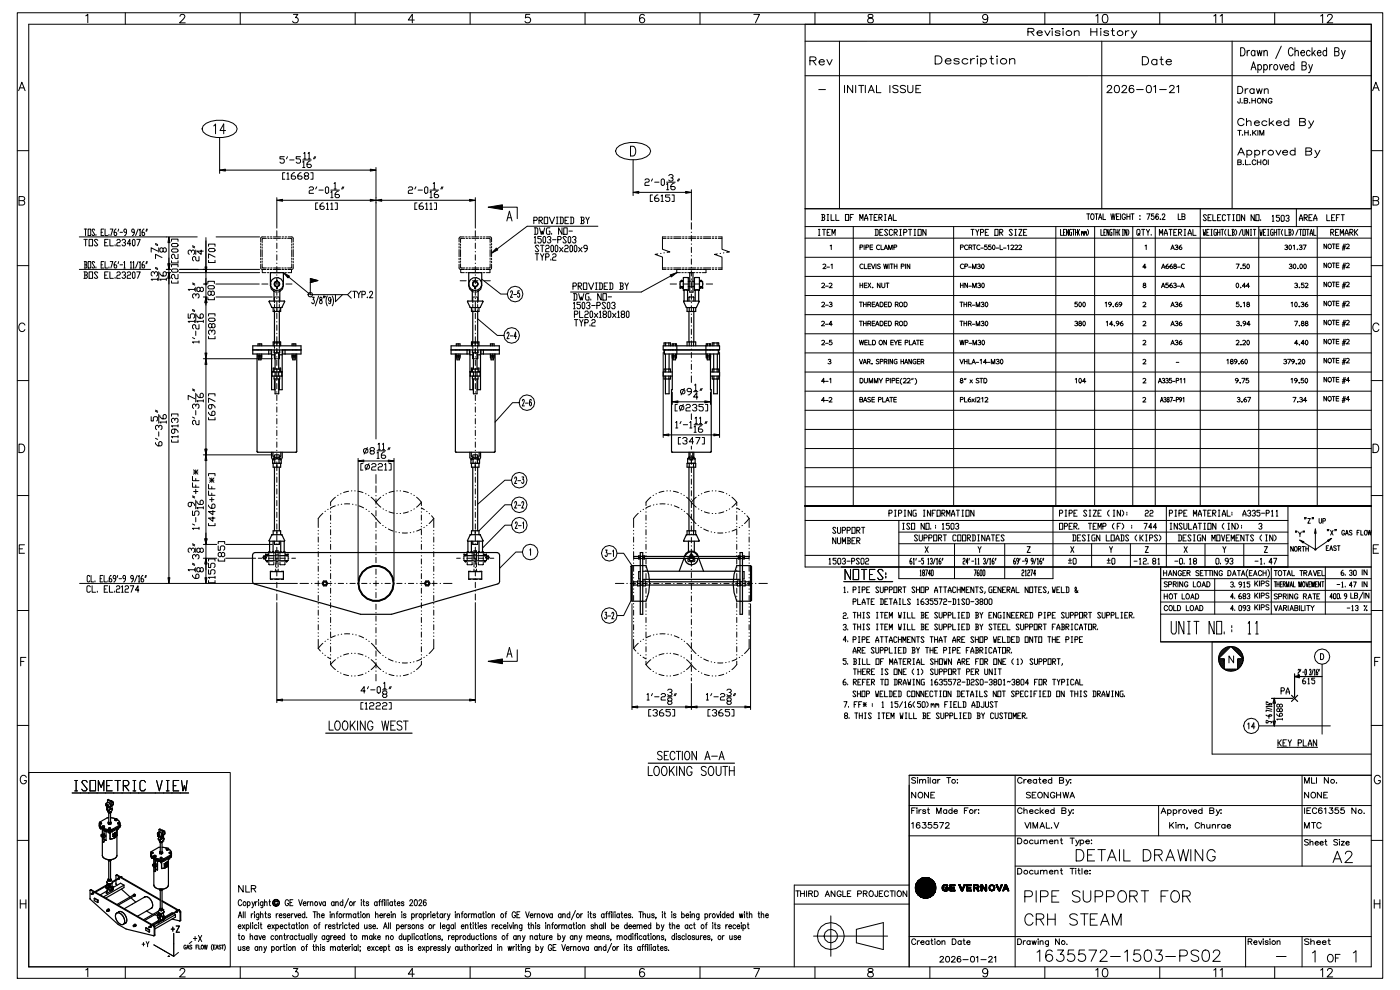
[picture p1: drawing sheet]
<svg xmlns="http://www.w3.org/2000/svg" width="297mm" height="210mm" viewBox="0 0 297 210" stroke-linecap="round" stroke-linejoin="round" font-family="sans-serif">
<g fill="none" stroke="#000" stroke-width=".21">
<path d="M3.7 2.7h289.3v204.6h-289.3zM4 19.2l.6-1.8 .7 1.8M4.2 18.6h.9M6.1 5.1h284.5v199.8h-284.5zM18.2 3.4l.4-.4v1.8M26.6 2.7v2.4M38.1 3.5l.4-.5 .6 .2a.56 .56 0 0 1-.2 .8l-.8 .8h1.2M50.9 2.7v2.4M62.2 3h.9l-.5 .7a.6 .6 0 0 1 .5 1 .6 .6 0 0 1-1.1-.2M75.3 2.7v2.4M87.8 4.2h-1.3l.9-1.2v1.8M99.6 2.7v2.4"/>
<path d="M112.3 3h-.9l-.1 .8a.63 .63 0 0 1 1 0 .63 .63 0 0 1-.1 1 .63 .63 0 0 1-.9-.3M124 2.7v2.4M136.5 3.3a.52 .52 0 0 0-.7-.2 1.03 1.03 0 0 0 .3 1.7 .56 .56 0 0 0 .5-.5 .56 .56 0 0 0-.5-.6 .56 .56 0 0 0-.6 .5M148.3 2.7v2.4M159.7 3h1.2l-.8 1.8M170.6 5.1v115h120M171.6 12.9l1.1-.1 .2-.4-.4-.4h-.9v1.8M172.3 12.9l.6 .9M172.7 2.7v2.4M173.5 19h1.4M173.6 13.1h1.1a.59 .59 0 0 0-.8-.4 .59 .59 0 0 0-.3 .9 .59 .59 0 0 0 .9 .1l.2-.2M175.2 12.6l.6 1.2 .5-1.2"/>
<path d="M177.9 8.7v35.5M179 18.1v1.5M180.7 18.1v1.5l-1.1-1.5v1.5M181.3 18.1v1.5M182 18.1h1.1M182.5 18.1v1.5M183.4 18.1v1.5M184 19.6l.6-1.5 .7 1.5M184 3.1a.36 .36 0 0 0 .2 .6 .64 .64 0 0 1 .7 .3 .64 .64 0 0 1 0 .8h-.6a.52 .52 0 0 1-.4-.5 .52 .52 0 0 1 .5-.5l.3-.1a.36 .36 0 0 0 .2-.6zM184.2 19.1h.8M185.7 18.1v1.5h1M188.6 18.1v1.5"/>
<path d="M190.3 18.3a.64 .64 0 0 0-1.1 .2l1.1 .7v.2l-.4 .2-.7-.2M191.9 18.3a.64 .64 0 0 0-1.1 .2l1.1 .7v.2l-.4 .2-.7-.2M192.4 18.1v1.1a.56 .56 0 0 0 .5 .4 .56 .56 0 0 0 .6-.4v-1.1M194.1 18.8h.6M195.1 18.1h-1v1.5h1M197.1 2.7v2.4M198.2 11.8h.7a.87 .87 0 0 1 .7 .9 .87 .87 0 0 1-.7 .9h-.7zM200.3 12.9h1.2a.62 .62 0 0 0-.8-.5 .62 .62 0 0 0-.3 .9 .62 .62 0 0 0 .9 .2l.2-.2M203.3 12.7a.73 .73 0 0 0-1.2 0l.4 .2 .7 .2 .1 .2a.73 .73 0 0 1-1.2 0M205.1 12.7a.66 .66 0 0 0-1-.2 .66 .66 0 0 0 0 1 .66 .66 0 0 0 1-.2M205.7 12.4v1.2M206.5 12.4a.68 .68 0 0 0-.8 .5"/>
<path d="M207 11.9h.2zM207.1 12.4v1.2M207.8 12.7a.66 .66 0 0 1 1-.2 .66 .66 0 0 1 0 1 .66 .66 0 0 1-1-.2M207.8 12.4v1.7M209.3 3.6a.56 .56 0 0 1-.7 .5 .56 .56 0 0 1-.3-.9 .56 .56 0 0 1 .9 .1 1.25 1.25 0 0 1-.4 1.5h-.4l-.1-.2M209.8 12.4h.7M210.1 11.8v1.4l.1 .3 .4 .1M211.2 11.9h.2zM211.3 12.4v1.2M213.9 12.7a.78 .78 0 0 1 1.1-.2l.1 1.1M213.9 12.4v1.2M217.8 6.7h1.1l.2-.4-.4-.3h-.9v1.5"/>
<path d="M218.5 6.7l.6 .8M219.8 7h1.1a.56 .56 0 0 0-.8-.5 .56 .56 0 0 0-.3 .8 .56 .56 0 0 0 .9 .2l.2-.2M221.4 2.7v2.4M221.4 6.5l.6 1 .5-1M222.9 6.1h.2zM223 6.5v1M224.6 6.7l-.3-.2-.6 .1v.3l.8 .2 .1 .2-.3 .2h-.6l-.1-.2M225.2 6.1h.2zM225.3 6.5v1M227.7 6.8a.72 .72 0 0 1 .9-.2l.1 .9M227.7 6.5v1M231.2 6v1.5"/>
<path d="M231.2 6.7h1.2M232.2 3.4l.4-.4v1.8M232.4 6v1.5M233.2 6.1h.2zM233.3 6.5v1M233.5 8.7v35.5M233.8 3.1a.58 .58 0 0 1 .9 .3 .91 .91 0 0 1-.6 1.4 1.15 1.15 0 0 1-.3-1.7zM234.6 18.5l.4-.4h.3l.3 .3-.3 .5-.7 .7h1.1M234.9 6.7l-.3-.2-.6 .1v.3l.8 .2 .1 .2-.3 .2h-.6l-.1-.2M235.5 6.5h.6M235.8 6v1.2v.3h.4M236.4 18.2a.55 .55 0 0 1 .8 .2v.4a.67 .67 0 0 1-.6 .8 .94 .94 0 0 1-.2-1.4z"/>
<path d="M237.8 18.5l.3-.4h.3l.3 .3-.2 .5-.8 .7h1.1M238.5 6.5v1M239.3 6.5a.61 .61 0 0 0-.8 .5M239.8 6.5l.6 1M240.2 18.3v-.1a.55 .55 0 0 0-.8 .2 .87 .87 0 0 0 .4 1.2 .5 .5 0 0 0 .5-.4 .5 .5 0 0 0-.5-.6 .5 .5 0 0 0-.5 .5M240.9 19h1.4M240.9 6.5l-.8 1.5h-.4M242.1 12h.6a.89 .89 0 0 1 .7 .9 .89 .89 0 0 1-.7 .8h-.6zM243.1 18.2a.55 .55 0 0 1 .8 .2l.1 .4a.67 .67 0 0 1-.6 .8 .94 .94 0 0 1-.3-1.4zM244.5 18.4l.4-.3v1.5M245.2 12.8a.61 .61 0 0 0-1-.1 .61 .61 0 0 0 0 .9 .61 .61 0 0 0 1-.1M245.2 12.6v1.1"/>
<path d="M245.7 19h1.5M245.8 2.7v2.4M245.8 12.6h.7M246.1 12v1.4l.1 .2 .4 .1M247.1 13.1h1.1a.59 .59 0 0 0-.8-.4 .59 .59 0 0 0-.2 .8 .59 .59 0 0 0 .8 .1l.2-.1M247.9 18.5l.3-.4h.3l.3 .3-.2 .5-.8 .7h1.1M249.4 18.4l.4-.3v1.5M257.2 3.4l.4-.4v1.8M258.6 3.4l.4-.4v1.8M261.1 8.7v35.5M262.3 18.3h.5a.8 .8 0 0 1 .6 .8 .8 .8 0 0 1-.6 .7h-.5zM262.9 10.1a.92 .92 0 0 1 1 .6 .92 .92 0 0 1-.3 1.1h-.7z"/>
<path d="M263.9 18.8v1M264.3 10.7v1.1M264.5 18.8a.5 .5 0 0 0-.6 .4M264.8 10.7a.47 .47 0 0 0-.5 .5M265.1 14.8l.5-1.7 .6 1.7M265.3 14.2h.7M265.8 19a.5 .5 0 0 0-.8-.1 .5 .5 0 0 0 0 .8 .5 .5 0 0 0 .8-.1M265.8 18.8v1M265.9 10.9a.38 .38 0 0 0-.3-.2 .38 .38 0 0 0-.4 .2v.4a.46 .46 0 0 0 .5 .5l.2-.2M265.9 10.7v1.1M266.3 18.8l.3 1 .3-1 .3 1 .3-1M266.4 10.7l.3 1.1 .2-1.1 .3 1.1 .3-1.1"/>
<path d="M266.6 13.9a.38 .38 0 0 1 .3-.2 .38 .38 0 0 1 .4 .2l.1 .4a.47 .47 0 0 1-.6 .5l-.2-.2M266.6 13.7v1.7M267.8 13.9l.1-.1a.36 .36 0 0 1 .6 .1l.1 .4a.47 .47 0 0 1-.5 .5l-.3-.2M267.8 13.7v1.7M267.8 11l.4-.3 .3 .1 .1 1M267.8 10.7v1.1M267.9 19.1l.4-.3 .4 .1 .1 .9M267.9 18.8v1M269.1 13.7v1.1M269.6 13.7a.47 .47 0 0 0-.5 .5M270.1 13.8a.51 .51 0 0 1 .7 .5 .51 .51 0 0 1-.7 .4l-.2-.4zM270.1 2.7v2.4"/>
<path d="M271.2 13.7l.4 1.1 .4-1.1M271.5 9.8l-1.2 2.6M272.2 14.2h.8l-.1-.4a.36 .36 0 0 0-.6 .1l-.1 .4a.47 .47 0 0 0 .6 .5l.2-.2M274 10.5a.51 .51 0 0 0-.6-.4 .51 .51 0 0 0-.4 .7v.4a.51 .51 0 0 0 .4 .6 .51 .51 0 0 0 .6-.4M274.2 13.9a.38 .38 0 0 0-.4-.2 .38 .38 0 0 0-.3 .2l-.1 .4a.47 .47 0 0 0 .5 .5l.3-.2M274.2 13.1v1.7M274.4 11l.4-.3 .3 .1v1M274.4 10.1v1.7M275.7 11.2h.8l-.2-.4a.37 .37 0 0 0-.6 .1v.4a.46 .46 0 0 0 .5 .5l.3-.2M275.9 13.9h.6l.3 .2v.4l-.3 .3h-.6v-1.7h.6l.3 .2v.3l-.3 .3M277.4 13.7l.3 1.1M277.6 10.9a.38 .38 0 0 0-.3-.2 .38 .38 0 0 0-.4 .2v.4a.47 .47 0 0 0 .5 .5l.2-.2"/>
<path d="M278 10.1v1.7M278.1 13.7l-.5 1.6-.3 .1M278.3 11.2l.5 .6M278.7 10.7l-.7 .8M279.2 11.2h.7l-.1-.4a.52 .52 0 0 0-.6 .5 .52 .52 0 0 0 .6 .5l.1-.2M279.9 3.4l.4-.4v1.8M281.1 10.9a.38 .38 0 0 0-.3-.2 .38 .38 0 0 0-.4 .2l-.1 .4a.47 .47 0 0 0 .6 .5l.2-.2M281.1 10.1v1.7M281.3 3.5l.4-.5 .6 .2a.56 .56 0 0 1-.2 .8l-.9 .8h1.2M282.8 10.9h.6l.3 .2 .1 .4-.4 .3h-.6v-1.7h.6l.3 .2 .1 .3-.4 .3M284.3 10.7l.4 1.1M285.1 10.7l-.6 1.6-.3 .1"/>
<path d="M290.6 16h-120M290.6 8.7h-120M290.9 19.2l.7-1.8 .7 1.8M291.1 18.6h.9M3.7 31.9h2.4M43 26.7a5.6 5.6 0 0 1 7 0l.3 .6-.3 .6a5.6 5.6 0 0 1-7 0l-.2-.6zM45.3 26.7l.4-.4v2M46.5 29.2v7.5M47.8 36h30.7M47.8 27.7h-1.2l.8-1.4v2M60.2 33.2h-.9v.5h.7l.2 .2v.4l-.2 .3h-.4l-.3-.3M60.4 36.6h-.5v1.4h.5"/>
<path d="M60.8 36.8l.2-.2v1.4M60.8 38h.5M60.9 33.2l-.2 .5M61.4 33.9h.9M62.4 36.6h-.2l-.5 .5v.6l.3 .3h.4l.3-.3-.3-.4h-.7M63.7 33.2h-.9v.5h.7l.2 .2v.4l-.2 .3h-.5l-.2-.3M63.8 36.6h-.2l-.5 .5v.6l.2 .3h.5l.2-.3-.2-.4h-.7M64.1 34.3l.3-.2v1.4M64.1 33.9h1.9M64.1 35.5h.5M64.4 32.5l.2-.2v1.4M64.4 33.7h.4"/>
<path d="M64.7 37.3l-.2-.2 .2-.5h.5l.2 .2-.2 .5h-.5l-.2 .2 .2 .5h.5l.2-.3-.2-.4M65.3 32.5l.2-.2v1.4M65.3 33.7h.5M65.5 39.8l.2-.2h.5l.2 .2-.2 .5h-.5l-.2 .2v.5h.9M65.8 34.1h-.3l-.4 .5v.7l.2 .2h.5l.2-.2-.2-.5h-.7M65.9 36.6h.4v1.4h-.4M66.7 33.2l-.3 .5M66.9 33.2l-.2 .5M67.1 39.6l-.2 .5M69 39.8l.2-.2 .4 .2v.9l-.2 .3-.4-.3zM70.8 38.9l.2-.2v1.4M72.6 39.6l-.2 .5"/>
<path d="M72.9 39.6l-.3 .5M79.7 35.5v57.5M86.5 39.8l.3-.2h.4l.3 .2-.3 .5h-.4l-.3 .2v.5h1M88.1 39.6l-.2 .5M90 39.8l.2-.2 .5 .2v.9l-.3 .3-.4-.3zM91.8 38.9l.2-.2v1.4M93.6 39.6l-.2 .5M93.9 39.6l-.3 .5M130.7 31.4a5.6 5.6 0 0 1 7 0l.2 .6-.2 .7a5.6 5.6 0 0 1-7 0l-.2-.7zM133.6 31a1.08 1.08 0 0 1 1.1 .6 1.08 1.08 0 0 1-.1 1.2l-.4 .3h-.6zM134.2 33.9v7.5M136.7 38.1l.2-.2h.5l.2 .2-.2 .5h-.5l-.2 .2v.5h.9"/>
<path d="M138.3 37.9l-.3 .5M138.7 38.6h1M140.1 38.1l.2-.2 .5 .2v1l-.2 .2-.5-.2zM141.3 39.1l.2-.3v1.4M141.3 38.6h1.8M141.7 37.2l.2-.2h.5l.2 .2-.2 .5h-.2M142.4 37.7l.2 .2-.2 .5h-.5l-.2-.3M142.9 38.8h-.3l-.4 .5v.7l.2 .2h.5l.2-.2-.2-.5h-.7M143.8 37.9l-.2 .5M144 37.9l-.2 .5M262.3 32.9l.7-1.6 .7 1.6M262.3 34.4l.7 .1v.2l-.2 .2h-.5v-1l.7 .1v.3l-.2 .1"/>
<path d="M262.3 27.6h.7M262.6 32.3h.9M262.7 27.6v1.1M262.8 20.8v1h-.4l-.1-.3M263.2 21.8h.1M263.3 28.6h.1M263.5 34.8v.1M263.6 25.5a.73 .73 0 0 0-1.1-.2 .73 .73 0 0 0 0 1.1 .73 .73 0 0 0 1.1-.1M263.7 21.3l.7 .1v.3l-.3 .2h-.4v-1.1l.7 .1v.2l-.3 .2M263.8 27.6v1.1M263.8 28.1h.7M263.9 33.9v1h.7"/>
<path d="M264.2 25.9a.66 .66 0 0 1 .8-.2l.1 .9M264.2 25.1v1.5M264.2 32.1a.57 .57 0 0 1 .9-.2 .57 .57 0 0 1 0 .9 .57 .57 0 0 1-.9-.2M264.2 31.8v1.6M264.5 27.6v1.1M264.8 21.8h.1M264.9 34.8v.1M265 28.6h.1M265.3 20.8v1.1M265.3 21.3h.7M265.5 27.6v1.1M265.7 28.1l.5 .6"/>
<path d="M265.8 26h1.1a.54 .54 0 0 0-.7-.4 .54 .54 0 0 0-.3 .8 .54 .54 0 0 0 .8 .1l.2-.1M265.9 32.1a.57 .57 0 0 1 .9-.2 .57 .57 0 0 1 0 .9 .57 .57 0 0 1-.9-.2M265.9 31.8v1.6M266 20.8v1.1M266.1 34.1a.44 .44 0 0 0-.5-.2 .44 .44 0 0 0-.2 .6 .41 .41 0 0 0 .3 .4 .41 .41 0 0 0 .4-.2M266.2 27.6l-.7 .7M266.5 33.9v1M266.5 34.4h.7M266.6 27.6v1.1M267 28.7v-1.1l.4 1.1 .4-1.1v1.1M267.2 33.9v1M267.6 31.8v1.1"/>
<path d="M268.3 31.8a.58 .58 0 0 0-.7 .5M268.3 20.8v1.1l-.7-1.1v1.1M268.5 25.8a.57 .57 0 0 0-.9-.1 .57 .57 0 0 0 0 .8 .57 .57 0 0 0 .9-.1M268.8 33.9v1M269 25.1v1.5M269.3 26l.7 .6M269.6 21.1a.44 .44 0 0 0-.6-.2 .44 .44 0 0 0-.2 .6 .39 .39 0 0 0 .4 .4 .39 .39 0 0 0 .4-.4h-.3M269.9 25.6l-.9 .7M270.4 31.8l.5 1.1 .6-1.1M270.5 26h1a.54 .54 0 0 0-.7-.4 .54 .54 0 0 0-.3 .8 .54 .54 0 0 0 .9 .1l.1-.1M271.8 32.3h1.1a.54 .54 0 0 0-.8-.4 .54 .54 0 0 0-.2 .8 .54 .54 0 0 0 .8 .1l.2-.2M273.1 25.8a.57 .57 0 0 0-.8-.1 .57 .57 0 0 0 0 .8 .57 .57 0 0 0 .8-.1"/>
<path d="M273.1 25.1v1.5M274.4 32.1a.57 .57 0 0 0-.8-.2 .57 .57 0 0 0 0 .9 .57 .57 0 0 0 .8-.2M274.4 31.3v1.6M275.4 25.8l1.2 .2v.3l-.4 .3h-.8v-1.5l1.2 .1v.5l-.4 .1M276.7 32.1l1.2 .1 .1 .4-.5 .3h-.8v-1.6l1.2 .2v.4l-.4 .2M277.3 25.6l.6 1M278.4 25.6l-.8 1.4-.3 .1M278.7 31.8l.5 1.1M279.7 31.8l-.8 1.5-.3 .1M290.6 31.9h2.4M3.7 56.3h2.4M4 42.5h.8a.47 .47 0 0 1 .5 .5 .47 .47 0 0 1-.5 .5h-.8v-1.8h.8l.3 .1 .1 .4-.4 .3"/>
<path d="M16.8 50.2h25M16.8 57.1h15.1M17.8 57.6h.5l.2 .2-.2 .5M17.8 50.7h.7M17.9 55.4h.4l.1 .3-.1 .4M17.9 48.5h.5M18 58.3h.3l.2 .5-.2 .2h-.5M18 57.6v1.4M18 56.1h.3l.1 .5-.1 .2h-.4M18 55.4v1.4M18.1 48.5v1.4M18.1 50.7v1.4"/>
<path d="M18.7 55.4h.5v1.4h-.5zM18.7 48.5h.5v1.4h-.5zM18.9 57.6h.7v1.4h-.7zM18.9 50.7h.7v1.4h-.7zM20.1 55.7l-.2-.3h-.3l-.1 .3 .6 .9-.2 .2h-.3l-.1-.2M20.1 48.8l-.2-.3h-.3l-.1 .3 .6 .9-.2 .2h-.3l-.1-.2M20.3 49.7v.2M20.3 56.6v.2M20.7 57.8l-.2-.2h-.3l-.2 .2 .7 1-.2 .2h-.3l-.2-.2M20.7 51l-.2-.3h-.3l-.2 .3 .7 .9-.2 .2h-.3l-.2-.2M21.4 56.1h.3M21.4 49.2h.3"/>
<path d="M22 55.4h-.6v1.4h.6M22 48.5h-.6v1.4h.6M22.2 58.3h.4M22.2 51.4h.4M22.3 55.4v1.4h.5M22.3 48.5v1.4h.5M22.9 57.6h-.7v1.4h.7M22.9 50.7h-.7v1.4h.7M23.1 49.7v.2M23.1 56.6v.2M23.3 57.6v1.4h.7M23.3 50.7v1.4h.7"/>
<path d="M23.4 55.4h.5l-.4 1.4M23.4 48.5h.5l-.4 1.4M24.4 51.9v.2M24.4 58.8v.2M24.6 55.4l-.4 .5v.7l.1 .2h.3l.1-.2-.1-.5h-.4M24.6 48.5l-.4 .5v.7l.1 .2h.3l.1-.2-.1-.5h-.4M24.8 57.8l.1-.2h.4l.2 .2-.2 .5h-.4l-.1 .2v.5h.7M24.8 51l.1-.3h.4l.2 .3-.2 .4h-.4l-.1 .2v.5h.7M25.2 55.4l-.2 .5M25.2 48.5l-.2 .5M25.4 56.1h.6M25.4 49.2h.6"/>
<path d="M25.9 57.8l.1-.2h.4l.2 .2v.3l-.4 .2M25.9 51l.1-.3h.4l.2 .5-.4 .2M26.3 55.7l.1-.3v1.4M26.3 56.8h.2M26.4 58.3l.2 .2-.2 .5h-.4l-.1-.2M26.4 51.4l.2 .2-.2 .5h-.4l-.1-.2M26.8 49.2h-.4l-.1-.2 .1-.5h.3l.1 .3v.7l-.4 .4M27 57.8l.1-.2h.4l.2 .2-.2 .5h-.4l-.1 .2v.5h.7M27.6 55.7l.2-.3v1.4M27.6 56.8h.3M27.7 51.6h-.7l.5-.9v1.4M28.2 55.7l.1-.3v1.4"/>
<path d="M28.2 56.8h.3M28.2 57.6l.4 .2v1l-.2 .2-.3-.2v-1zM28.2 50.7l.4 .3v.9l-.2 .2-.3-.2v-.9zM28.5 49.2h-.5l-.1-.2 .1-.5h.3l.2 .3v.7l-.5 .4M29 57.6h.7l-.5 1.4M29 50.7h.7l-.5 1.4M29.3 55.4l-.6 1.4M29.3 48.5l-.6 1.4M29.6 55.7l.1-.3v1.4M29.6 48.8l.1-.3v1.4M29.6 56.8h.2M29.6 49.9h.2"/>
<path d="M30.5 55.4l-.4 .5v.7l.1 .2h.3l.2-.5-.2-.2h-.4M30.5 48.5l-.4 .5v.7l.1 .2h.3l.2-.4-.2-.3h-.4M31.1 55.4l-.2 .5M31.1 48.5l-.2 .5M31.2 55.4l-.1 .5M31.2 48.5l-.1 .5M32.7 58l-.2-.4h-.2l-.3 .2v.5l.3 .2M32.7 57.8l.3-.2 .4 .2v.5l-.2 .2M33 51.8l.4 .2M33 51.6l.4 .2M33 56.9l.4 .2M33 56.7l.4 .2"/>
<path d="M33.4 53.2l-1.4-.7v.9M33.4 59.2h-1.4l.3 .2M33.4 58.9v.5M33.6 52.5v.9M33.6 57.6v1.8M33.9 57.8v.2l.4 .5h.7l.2-.2v-.5l-.2-.2-.4 .2v.7M34.3 54.6l-1.3-.7v.9M34.6 52.7l.2-.2 .4 .2v.5l-.2 .2-.4-.2v-.5l-.3-.2-.4 .2v.5l.2 .2 .5-.2M35.2 59.2h-1.3l.2 .2M35.2 57.1h1M35.2 57.8h1M35.2 58.9v.5"/>
<path d="M35.8 51.4v4.5M35.8 57.1v.7M35.8 59v63.4M36.3 55.3v.4h1.4v-.4M36.3 53l.3-.3h.9l.2 .5-.2 .2h-.9zM36.3 51.8l.3-.2h.9l.2 .4-.2 .3h-.9zM36.3 51.1v-.4h1.4v.4M36.3 59.5v.5h1.4v-.5M36.3 57.2l.3-.2h.9l.2 .5-.2 .2h-.9zM36.3 56.5v-.4h1.4v.4M37.7 53.9v.9h-.4l-.3-.2v-.5l-.2-.2-.5 .2v.5l.3 .2M37.7 58.1v1h-.4l-.3-.3v-.4l-.4-.3-.3 .3v.4l.3 .3"/>
<path d="M38 57.1h17M38 57.8h17M40.6 53.4v-.2l-.5-.2-.2 .2v.5l.2 .2M40.6 53.2l.2-.2 .5 .2v.5l-.3 .2M40.8 52.3l.5 .2M40.8 52.1l.5 .2M40.8 60l.5 .2M41.5 53v.9M42.2 54.4v.9h-.5l-.2-.2v-.5l-.5-.2-.2 .2v.5l.2 .2M42.6 53v.9l-.9-.7h1.4M43.6 50.3v12.6M44.2 55.2v.4h1.4v-.4"/>
<path d="M44.2 52.9l.2-.3h.9l.3 .5-.3 .2h-.9zM44.2 52.2v-.5h1.4v.5M45.6 54.5l-1.4-.7v.9M45.8 50.2h9.2M55.3 56v1l1 .1h-.7v.7h.7M55.3 52.9v1.5M55.3 51.6v.3M55.3 52.2v.4M55.3 54.7v.3M55.3 55.4v.3M55.6 52.9v1.5M55.6 55.9v.8l.8 .1"/>
<path d="M55.6 51.7v.3M55.6 52.3v.3M55.6 54.7v.3M55.6 55.3v.3M56.3 50.2l-1 .1v1M56.4 50.5h-.8v.9M56.6 50.2h.4M56.6 57.1h.4M56.7 57.8h.3M56.8 50.5h.3M56.8 56.8h.3M57.3 57.1h.3"/>
<path d="M57.3 57.8h.3M57.3 50.2h.3M57.4 50.5h.3M57.4 56.8h.3M57.9 57.8h1.5M57.9 50.2h1.6M57.9 57.1h1.6M58 50.5h1.4M58 56.8h1.4M58.7 41.9v6.5M58.7 48.9v1.3M58.7 50.8v.1"/>
<path d="M58.7 51.5v1.1M58.7 53.3v.1M58.7 54v1.1M58.7 55.7v.2M58.7 56.5v1.1M58.7 58.2v.1M58.7 59v1.1M58.8 59.6l-.5 .1-.2 .3M59.1 59.8l.2 .4-.2 .4M59.7 50.5h.3M59.7 56.8h.3M59.8 57.1h.3"/>
<path d="M59.8 57.8h.3M59.8 50.2h.3M59.9 42.4h18.6M60.3 50.5h.3M60.3 56.8h.3M60.4 57.1h.3M60.4 57.8h.3M60.4 50.2h.3M60.9 50.5h.9v.9M61 57.1h.8v.7h-.8M61.1 50.2l1 .1v1M61.2 58.7l4.6 3.7"/>
<path d="M61.8 55.9v.8l-.9 .1M61.8 52.9v1.5M61.8 51.7v.3M61.8 52.3v.3M61.8 54.7v.3M61.8 55.3v.3M62.1 56l-.1 1-.9 .1M62.1 52.9v1.5M62.1 51.6v.3M62.1 52.2v.4M62.1 54.7v.3M62.1 55.4v.3"/>
<path d="M65.8 59l1.6 .5-1.6 .4v2.5M67.4 43h-.5v1.4h.5M67.6 40.3h.9M68.5 43h-.2l-.5 .5v.6l.2 .3h.5l.2-.3-.2-.4h-.7M69.2 43.2l.2-.2v1.4M69.2 44.4h.4M70.1 40.7l.2-.2v1.4M70.1 43.2l.2-.2v1.4M70.1 40.3h1.8M70.1 41.9h.5M70.1 44.4h.5M70.8 40.1h.5"/>
<path d="M71 43h.5v1.4h-.5M71.7 40.5h-.2l-.5 .5v.7l.3 .2h.4l.2-.2-.2-.5h-.7M80.9 42.4h18.6M88.4 43h-.5v1.4h.5M88.6 40.3h.9M89.5 43h-.2l-.5 .5v.6l.3 .3h.4l.2-.3-.2-.4h-.7M90.2 43.2l.2-.2v1.4M90.2 44.4h.5M91.1 40.7l.3-.2v1.4M91.1 43.2l.3-.2v1.4M91.1 40.3h1.9M91.1 41.9h.5"/>
<path d="M91.1 44.4h.5M91.8 40.1h.5M92 43h.5v1.4h-.5M92.7 40.5h-.2l-.5 .5v.7l.3 .2h.4l.3-.2-.3-.5h-.7M97.3 56l.1 1 1 .1h-.8v.7h.8M97.3 52.9v1.5M97.3 51.6v.3M97.3 52.2v.4M97.3 54.7v.3M97.3 55.4v.3M97.5 59.5h1.3M97.6 52.9v1.5"/>
<path d="M97.6 55.9v.8l.9 .1M97.6 51.7v.3M97.6 52.3v.3M97.6 54.7v.3M97.6 55.3v.3M98.4 50.2l-1.1 .1v1M98.5 50.5h-.8l-.1 .9M98.7 50.2h.3M98.7 57.1h.3M98.7 57.8h.3M98.8 50.5h.3M98.8 56.8h.3"/>
<path d="M99.3 50.2h.3M99.3 57.1h.4M99.3 57.8h.4M99.4 50.5h.3M99.4 56.8h.3M99.4 59.5h.1M100 50.2h1.5M100 57.1h1.5M100 57.8h1.5M100 50.5h1.5M100 56.8h1.5M100.1 59.5h1.2"/>
<path d="M100.7 41.9v6.5M100.7 48.9v1.3M100.7 50.8v.1M100.7 51.5v1.1M100.7 53.3v.1M100.7 54v1.1M100.7 55.7v.2M100.7 56.5v1.1M100.7 58.2v.1M100.7 59v1.1M100.8 59.6l-.4 .1-.3 .3M101.2 59.8l.1 .4-.1 .4"/>
<path d="M101.8 50.5h.3M101.8 56.8h.3M101.8 57.1h.3M101.8 57.8h.3M101.8 50.2h.3M101.9 59.5h.1M102.1 59.2l4 3.1h1.4M102.4 50.5h.3M102.4 56.8h.3M102.4 57.1h.4M102.4 57.8h.4M102.5 50.2h.3"/>
<path d="M102.6 59.5h1.3M103 50.5h.8l.1 .9M103.1 57.1h.7v.7h-.7M103.1 50.2l1 .1 .1 1M103.9 55.9l-.1 .9h-.8M103.9 52.9v1.5M103.9 51.7v.3M103.9 52.3v.3M103.9 54.7v.3M103.9 55.3v.3M104.2 56l-.1 1-1 .1M104.2 52.9v1.5"/>
<path d="M104.2 51.6v.3M104.2 52.2v.4M104.2 54.7v.3M104.2 55.4v.3M106.5 43.9h3.1v2.4M107.4 46.8l.6-2 .5 2M107.6 46.1h.7M113.1 46.7h.6l.2-.2-.2-.5h-.6v1.4M113.2 48.3h.6l.2 .2v.9l-.2 .3h-.6M113.2 50.3l.2-.2v1.4M113.2 51.5h.4M113.4 48.3v1.4"/>
<path d="M113.4 53.8h.8M113.8 53.8v1.3M114.2 52.2l-.2-.2h-.4l-.2 .2 .8 .9-.2 .3h-.4l-.2-.3M114.2 46.7h.6l.2-.2-.2-.5h-.6v1.4M114.3 48.3l.4 1.4 .2-.7 .2 .7 .3-1.4M114.4 46.7l.6 .7M114.5 53.8l.4 .7v.6M114.5 52h.8M114.7 50.1h-.7v.5h.5l.2 .2v.5l-.2 .2h-.3l-.2-.2M114.9 52v1.4M115.3 50.1l.3 .2v1l-.2 .2-.3-.2v-1zM115.3 53.8l-.4 .7"/>
<path d="M115.3 46h.8v1.4h-.8zM115.6 52.2l.2-.2h.4l.2 .2-.2 .5h-.4l-.2 .2v.5h.8M115.6 54.5h.6l.2-.3-.2-.4h-.6v1.3M116 50.3l.2-.2h.3l.2 .2v.3l-.3 .2M116.4 46l.6 1.4 .5-1.4M116.5 48.3h-.5l-.2 .2v.9l.2 .3h.5v-.7h-.2M116.5 50.8l.2 .2-.2 .5h-.3l-.2-.2M116.7 54.9v.2M116.9 49.4v.3M116.9 52l.4 .2v.9l-.2 .3-.4-.3v-.9zM117.1 50.8h.7M117.1 54l.2-.2h.4l.1 .2-.1 .5h-.4l-.2 .2v.4h.7"/>
<path d="M117.8 52l.4 .2v.9l-.2 .3-.3-.3v-.9zM117.9 46h.4M117.9 47.4h.4M118.1 46v1.4M118.2 50.8h.5l.2-.2-.2-.5h-.5v1.4M118.6 52.4l.7 1M118.6 46h.6l.2 .2v1l-.2 .2h-.6M118.8 46v1.4M119.1 48.3v1.4l-.7-1.4v1.4M119.3 52.4l-.7 1M119.5 48.3h.7v1.4h-.7zM119.7 52.2l.2-.2h.3l.2 .2-.2 .5h-.3l-.2 .2v.5h.7"/>
<path d="M119.7 46.7h.4M120 50.3l-.2-.2h-.3l-.2 .2 .7 1-.2 .2h-.3l-.2-.2M120.5 46h-.8v1.4h.8M120.6 49h.7M120.6 50.1l.3 .2v1l-.1 .2-.4-.2v-1zM120.8 46h.6l.2 .2v1l-.2 .2h-.6M121 52l.3 .2v.9l-.2 .3-.3-.3v-.9zM121 46v1.4M121.3 50.3l.2-.2h.4l.2 .2-.2 .5h-.2M121.9 50.8l.2 .2-.2 .5h-.4l-.2-.2M121.9 52l.3 .2v.9l-.1 .3-.4-.3v-.9zM122.6 52.4l.7 1"/>
<path d="M123 46h.6l.2 .2-.2 .5M123.2 46.7h.4l.2 .5-.2 .2h-.6M123.2 46v1.4M123.3 52.4l-.7 1M123.6 60h.8v1.3h-.8zM124.1 46l.4 .7v.7M124.4 52.7h-.5l-.2-.3 .2-.4h.4l.1 .2v.7l-.3 .5h-.2M124.7 60l.6 1.3 .5-1.3M124.9 46l-.4 .7M126.2 60h.4M126.4 60v1.3M126.7 47.9h-15l-6.4 4.9"/>
<path d="M126.9 60h.6l.2 .2v.9l-.2 .2h-.6M127.1 60v1.3M128.8 60h-.8v1.3h.8M129.1 60h.6l.2 .2v.9l-.2 .2h-.6M129.3 60v1.3M131.3 60h.6l.2 .2-.2 .4M131.5 60v1.3M132.4 60l.4 .6v.7M133.2 60l-.4 .6M135.4 40.8h9.9M138.3 41.3h-.5v1.4h.5M139.4 53.8l-.6 .1 1.6 .6v2.6h.8"/>
<path d="M139.4 41.3h-.2l-.5 .5v.7l.3 .2h.4l.3-.5-.3-.2h-.7M140.1 53.7h-.1M140.1 41.5l.2-.2v1.4M140.1 42.7h.5M140.4 50.5h.8M140.4 56.8h.8M140.8 53.6h-.1M141.2 50.2h-.8v2.6l1.6 .6-.6 .1M141.3 40.2h.4M141.5 50.5h.3M141.5 56.8h.3M141.5 50.2h.3"/>
<path d="M141.5 57.1h.3M141.9 41.3h-.9v.5h.7l.2 .2v.5l-.2 .2h-.4l-.3-.2M142.1 50.5h.3M142.1 56.8h.3M142.1 50.2h.3M142.1 57.1h.3M142.1 58.5l-6.2 3.4h-15M142.4 41.3h.5v1.4h-.5M142.8 50.2h1.5M142.8 57.1h1.5M142.8 56.8h1.5M142.8 50.5h1.5"/>
<path d="M144.2 57.1h-.8v.7h.8M144.5 57.1h.5M144.5 57.8h.3M144.6 50.5h.4M144.6 56.8h.4M144.6 50.2h.4M145.1 57.1h.5M145.1 57.8h.3M145.3 50.5h.3M145.3 56.8h.3M145.3 50.2h.3M145.8 57.1h1.5"/>
<path d="M145.8 57.8h1.5M145.9 50.2h1.6M145.9 57.1h1.6M145.9 56.8h1.6M145.9 50.5h1.6M146.2 59.6h.7M146.5 40.2v6.4M146.5 47.2v1.4M146.5 49.2v.1M146.5 49.9v1.1M146.5 51.7v.1M146.5 52.4v1.1"/>
<path d="M146.5 54.1v.2M146.5 54.9v1.1M146.5 56.6v.1M146.5 57.4v1.1M146.5 59.1v.1M146.5 59.8v1.2M147.6 57.1h.5M147.6 57.8h.3M147.8 50.5h.3M147.8 56.8h.3M147.8 50.2h.3M148.2 57.1h.6"/>
<path d="M148.2 57.8h.3M148.4 50.5h.4M148.4 56.8h.4M148.4 50.2h.4M148.9 57.1h.7v.7h-.7M149.1 50.2h1.5M149.1 57.1h1.5M149.1 56.8h1.5M149.1 50.5h1.5M150.9 50.5h.4M150.9 56.8h.4M150.9 50.2h.4"/>
<path d="M150.9 57.1h.4M151.6 50.5h.3M151.6 56.8h.3M151.6 50.2h.3M151.6 57.1h.3M152 53.8l-.6 .1 1.6 .6v2.6h-.8M152.2 50.2h.8v2.6l1.6 .6-.6 .1M152.2 50.5h.8M152.2 56.8h.8M152.7 53.7h-.1M153.4 53.6h-.1M170.6 50.5h120"/>
<path d="M170.6 48h120M170.6 54.5h120M170.6 58.6h120M173.4 48.6h.4M173.4 49.9h.4M173.6 48.6v1.3M174.1 45.4h.5l.2 .3-.2 .4M174.3 46.1h.3l.2 .4-.2 .2h-.5M174.3 45.4v1.3M174.3 48.6h.7M174.4 56.1a.33 .33 0 0 1 .5-.1 .33 .33 0 0 1-.1 .6l-.4 .3h.6M174.6 48.6v1.3"/>
<path d="M175.2 56.6h.6M175.3 46.7h.3M175.3 45.4h.3M175.3 49.2h.3M175.4 45.4v1.3M175.9 52.1l.3-.2v1M176 48.6h-.7v1.3h.7M176.1 56.1l.2-.1v.9M176.1 45.4v1.3h.7M176.3 49.9v-1.3l.3 .8 .4-.8v1.3M177.1 45.4v1.3h.7M179.2 45.4h.6v1.3h-.6z"/>
<path d="M180.2 46.1h.3M180.8 48v59.2M180.9 45.4h-.7v1.3M182.2 46.7v-1.3l.3 .9 .4-.9v1.3M182.2 52.4l.6-.1v-.3l-.6-.1v1M182.2 60v1M182.8 60v1M182.9 56a.46 .46 0 0 0-.7 .4 .46 .46 0 0 0 .7 .4M183.1 51.9v1M183.2 56v.9h.5M183.2 46.7v-.4l.4-.9 .3 .9v.4M183.2 46.3h.7"/>
<path d="M183.5 52.4h.5l.1-.4-.6-.1v1M183.7 60h-.5v1h.5M184 56.4h.5M184 60l.6 1M184.2 45.4h.7M184.4 52.4h.5M184.5 60l-.6 1M184.5 56h-.5v.9h.5M184.6 45.4v1.3M184.7 56l.3 .9 .4-.9M185 51.9h-.6v1h.6M185.2 46.1h.4"/>
<path d="M185.4 48.6h.5l.2 .2v.9l-.2 .2h-.5M185.6 48.6v1.3M185.6 56v.9M185.9 45.4h-.7v1.3h.7M186.3 46.1h.5l.1-.2-.1-.5h-.5v1.3M186.4 52a.46 .46 0 0 0-.7 .4 .46 .46 0 0 0 .7 .4M186.4 46.1l.5 .6M186.4 49.2h.4M186.5 60v1l-.6-1v1M186.5 56a.26 .26 0 0 0-.4 0 .26 .26 0 0 0 .2 .4 .3 .3 0 0 1 .1 .5 .3 .3 0 0 1-.5-.1M186.7 51.9v1h.6M186.9 60v.7a.33 .33 0 0 0 .3 .3 .33 .33 0 0 0 .3-.3v-.7"/>
<path d="M187.1 48.6h-.7v1.3h.7M187.3 56l.2 .9 .2-.9 .3 .9 .2-.9M187.4 52.9l.3-1 .4 1M187.4 46.7h.4M187.4 45.4h.4M187.5 52.6h.5M187.6 45.4v1.3M187.7 60h.7M188.1 60v1M188.1 48.8l-.1-.2h-.4l-.1 .2 .6 .9-.1 .2h-.4l-.1-.2M188.3 46.7v-.4l.3-.9 .4 .9v.4M188.3 46.3h.7"/>
<path d="M188.3 52.9v-1l.4 1 .4-1v1M188.4 56v.9M188.6 56h.7M189 56v.9M189.1 48.8l-.1-.2h-.4l-.1 .2v.9l.1 .2h.4l.1-.2M189.3 45.4v1.3h.7M189.4 52.4l.6-.1v-.3l-.6-.1v1M189.5 49.2h.5l.2-.2-.2-.4h-.5v1.3M189.5 56.4h.6M189.5 56v.9M189.6 49.2l.6 .7M190.1 56v.9"/>
<path d="M190.7 48.6h.3M190.7 49.9h.3M190.8 48.6v1.3M191 56.4h.5v-.4h-.5v.9M191.5 49.2h.5l.2-.2-.2-.4h-.5v1.3M191.9 56v.9M192.5 48.6h.7M192.8 56v.9l-.6-.9v.9M192.9 48.6v1.3M193.7 48.6h.3M193.7 49.9h.3M193.9 48.6v1.3"/>
<path d="M194.5 48.6h.7v1.3h-.7zM196.2 48.6v1.3l-.6-1.3v1.3M202.1 48v59.2M203.5 52.4h.5l.1-.4-.6-.1v1M203.5 60v1M204.1 60v1M204.2 56a.46 .46 0 0 0-.7 .4 .46 .46 0 0 0 .7 .4M204.5 56.4h.4l.1-.4h-.5v.9M205 60v1l-.5-1v1M205.1 52a.46 .46 0 0 0-.7 .4 .46 .46 0 0 0 .7 .4M205.3 56.6h.5M205.4 52.4h.3a.26 .26 0 0 0 .3-.2 .26 .26 0 0 0-.3-.3h-.3v1"/>
<path d="M205.6 52.4l.4 .5M205.8 48.6h.6M206.1 56.9v-.9l.4 .9 .3-.9v.9M206.1 48.6v1.3M206.1 51.9h.7M206.5 51.9v1M206.8 48.6l.3 .6v.7M207.2 56.1a.25 .25 0 0 1 .3-.2 .25 .25 0 0 1 .2 .3 .25 .25 0 0 1-.3 .2 .29 .29 0 0 1 .3 .4 .29 .29 0 0 1-.5 .1l-.1-.1M207.5 48.6l-.4 .6M207.7 52a.46 .46 0 0 0-.7 .4 .46 .46 0 0 0 .7 .4M207.8 49.2h.5l.2-.2-.2-.4h-.5v1.3M207.8 52.6h.6"/>
<path d="M208.1 56a.42 .42 0 0 1 .5 .4 .42 .42 0 0 1-.5 .5l-.1-.4zM208.8 49.2h.3M209.2 51.9h-.5l-.1 .4a.35 .35 0 0 1 .6 .1 .35 .35 0 0 1-.1 .5 .35 .35 0 0 1-.5-.2M209.5 48.6h-.7v1.3h.7M210 51.9h-.5v.4a.35 .35 0 0 1 .5 .1 .35 .35 0 0 1-.1 .5 .35 .35 0 0 1-.5-.2M210.5 52a.42 .42 0 0 1 .4 .4 .42 .42 0 0 1-.4 .4l-.2-.3zM210.8 48.6h.7v1.3h-.7zM211.1 52.6h.6M211.8 49.2h.6l.1-.2-.1-.4h-.6v1.3M211.9 51.9v1h.6M212 49.2l.5 .7M212.6 52.6h.6"/>
<path d="M213.5 52.1l.2-.2v1M214.2 52.1a.33 .33 0 0 1 .5-.1 .33 .33 0 0 1-.1 .5l-.4 .4h.7M214.5 48.8l-.1-.2h-.4l-.1 .2 .6 .9-.1 .2h-.4l-.1-.2M215 52.1a.33 .33 0 0 1 .6-.1 .33 .33 0 0 1-.1 .5l-.5 .4h.7M215.1 48.6h.3M215.1 49.9h.3M215.2 48.6v1.3M215.9 52.1a.33 .33 0 0 1 .5-.1 .33 .33 0 0 1-.1 .5l-.4 .4h.6M215.9 48.6h.7l-.7 1.3h.7M216.9 49.2h.4M217.6 48.6h-.7v1.3h.7M223.8 48v59.2"/>
<path d="M224.8 48.6v1.3h.4M225.4 49.2h.2M225.8 48.6h-.4v1.3h.4M226.4 48.6v1.3l-.4-1.3v1.3M227.1 48.6h-.3l-.1 .2 .1 1.1h.3l-.1-.7M227.3 48.6h.4M227.5 48.6v1.3M227.9 49.2h.4M227.9 48.6v1.3M228.3 48.6v1.3M228.8 48.6l-.2 .4 .2 .9M229.2 49.2l.1-.2 .1 .4"/>
<path d="M229.2 49v.9M229.4 49.2l.1-.2 .1 .9M229.8 49.2l.1-.2 .1 .4M229.8 49v.9M230 49.2l.1-.2 .1 .9M230.3 45.3h.6M230.5 48.6l.2 .4-.2 .9M230.6 45.3v1.2M231.3 45.4l.1-.1a.62 .62 0 0 1 .5 .6 .62 .62 0 0 1-.5 .6 .8 .8 0 0 1-.1-1.1zM232 48v59.2M232.1 45.3h.6M232.4 45.3v1.2"/>
<path d="M232.8 46.5l.4-1.2 .3 1.2M232.9 46.1h.5M233.3 48.6v1.3h.4M233.8 45.3v1.2h.5M233.9 49.2h.2M234.4 48.6h-.5v1.3h.5M235 48.6v1.3l-.4-1.3v1.3M235.4 45.3l.2 1.2 .3-1.2 .2 1.2 .2-1.2M235.6 48.6h-.3l-.1 .2 .1 1.1h.3l-.1-.7M235.8 48.6h.5M236.1 48.6v1.3M236.5 49.2h.4"/>
<path d="M236.5 48.6v1.3M236.6 45.9h.4M236.9 48.6v1.3M237.2 45.3h-.6v1.2h.6M237.3 48.6l-.2 .4 .2 .9M237.5 45.3v1.2M237.8 48.6h.3M237.8 49.9h.3M238 48.6v1.3M238.5 45.6a.36 .36 0 0 0-.4-.3 .36 .36 0 0 0-.3 .5v.3a.36 .36 0 0 0 .3 .4 .36 .36 0 0 0 .4-.4h-.2M238.8 48.6v1.3l-.4-1.3v1.3M238.8 45.3v1.2"/>
<path d="M238.8 45.9h.7M239 48.6l.2 .4-.2 .9M239.5 45.3v1.2M239.7 45.3h.6M240 45.3v1.2M240.1 48v59.2M241.3 49.4l.1 .3-.3 .2-.2-.2v-.9l.2-.2h.3l.2 .2v.6l-.2 .3 .2 .2M241.6 45.7v.1zM241.6 46.4v.1zM241.9 48.6h.7M242.3 48.6v1.3M242.7 52.1l.2-.2v1"/>
<path d="M242.9 56.6h-.7l.4-.6v.9M242.9 48.6l.4 .6v.7M243 45.3h.7l-.5 1.2M243.6 48.6l-.3 .6M244 49.7v.2M244.5 45.3h-.5v.5a.36 .36 0 0 1 .5 .1 .36 .36 0 0 1 0 .5 .36 .36 0 0 1-.5-.1M244.8 48v59.2M245.5 45.5l-.2-.2a.69 .69 0 0 0-.1 1.2 .36 .36 0 0 0 .3-.4 .36 .36 0 0 0-.4-.3l-.2 .3M245.7 49.9v-1.3l.3 .8 .4-.8v1.3M245.9 46.4v.1zM246.2 56.9l.3-.9 .4 .9M246.3 56.6h.5"/>
<path d="M246.3 45.6l.2-.3 .4 .2-.6 1h.6M246.7 49.9v-.5l.4-.8 .3 .8v.5M246.7 49.4h.7M247.5 56a.48 .48 0 0 0-.4 .4 .48 .48 0 0 0 .4 .5 .29 .29 0 0 0 0-.5 .29 .29 0 0 0-.4 .1M247.6 60h-.5l-.1 .4a.35 .35 0 0 1 .6 0 .35 .35 0 0 1-.1 .5 .35 .35 0 0 1-.5-.1M247.7 48.6h.7M248.1 48.6v1.3M248.1 52.9l.4-1 .4 1M248.2 52.6h.5M248.3 60a.48 .48 0 0 0-.4 .4 .48 .48 0 0 0 .4 .5 .29 .29 0 0 0 0-.4 .29 .29 0 0 0-.4 .1M248.4 56a.48 .48 0 0 0-.5 .4 .48 .48 0 0 0 .4 .5 .29 .29 0 0 0 .1-.5 .29 .29 0 0 0-.5 .1M248.7 49.2h.4"/>
<path d="M248.8 56a.31 .31 0 0 0 .1 .4 .31 .31 0 0 0 .3 .1 .28 .28 0 0 1-.1 .4 .28 .28 0 0 1-.4-.2 .28 .28 0 0 1 .4-.3 .24 .24 0 0 0 .1-.4 .24 .24 0 0 0-.4 0zM249 52.1a.25 .25 0 0 1 .3-.2 .25 .25 0 0 1 .2 .2 .25 .25 0 0 1-.2 .3 .3 .3 0 0 1 .3 .4 .3 .3 0 0 1-.5 0l-.1-.1M249.4 48.6h-.7v1.3h.7M249.5 56.6h.6M249.7 45.3v1.2h.5M249.8 49.2h.5l.1-.2-.1-.4h-.5v1.3M249.9 49.2l.5 .7M250.3 51.9a.48 .48 0 0 0-.4 .5 .48 .48 0 0 0 .4 .5 .29 .29 0 0 0 0-.5 .29 .29 0 0 0-.4 .1M250.5 45.9l.6 .1v.3l-.2 .2h-.4v-1.2l.6 .1v.4l-.2 .1M250.9 48.6h.4M250.9 49.9h.4M251 56a.46 .46 0 0 0-.7 .4 .46 .46 0 0 0 .7 .4"/>
<path d="M251.1 48.6v1.3M251.8 49.9v-.5l.3-.8 .4 .8v.5M251.8 49.4h.7M252.8 48.6v1.3h.7M254.4 44.2v63M255 48.6l.1 1.3 .1-.7 .2 .7 .1-1.3M255.7 45.7l-.2-.2h-.3l-.2 .2 .7 .8-.2 .3h-.3l-.2-.3M255.7 49.2h.3M256 46.1h.3M256.2 48.6h-.5v1.3h.5M256.6 48.6h.3M256.6 49.9h.3"/>
<path d="M256.7 45.5h-.7v1.3h.7M256.8 48.6v1.3M257 45.5v1.3h.7M257.8 48.6h-.4l-.1 .2 .1 1.1h.4v-.7h-.2M258 49.2h.5M258 48.6v1.3M258 46.1h.4M258.5 48.6v1.3M258.7 45.5h-.7v1.3h.7M258.8 48.6h.5M259 48.6v1.3M259.7 45.7l-.2-.2h-.3l-.2 .2v.8l.2 .3h.3l.2-.3"/>
<path d="M259.8 48.6l-.3 .4v.4l.3 .5M260.1 45.5h.6M260.3 48.6v1.3h.5M260.4 45.5v1.3M261.1 48.6h.3l.2 .2-.2 .4M261.2 49.2h.2l.2 .5-.2 .2h-.3M261.2 48.6v1.3M261.2 46.8h.4M261.2 45.5h.4M261.4 45.5v1.3M261.8 48.6l.3 .4v.4l-.3 .5M262 56h.6l-.5 .9"/>
<path d="M262.1 45.5h.7v1.3h-.7zM263 56.9h.1M263 56.8h.1M263.1 48.6l-.5 1.3M263.3 48.6l.2 1.3h.2l.1-.2v-1.1M263.8 45.5v1.3l-.7-1.3v1.3M263.9 56h-.5v.4a.35 .35 0 0 1 .5 0 .35 .35 0 0 1-.1 .5 .35 .35 0 0 1-.5-.1M264.4 56a.42 .42 0 0 1 .4 .4 .42 .42 0 0 1-.4 .5l-.2-.4zM264.6 48.6v1.3l-.5-1.3v1.3M265 48.6h.2M265 49.9h.2M265.1 48.6v1.3"/>
<path d="M265.6 48.6h.5M265.8 45.5v1.3l-.7-1.3v1.3M265.9 48.6v1.3M266.1 45.5h.7v1.3h-.7zM266.8 48v59.2M267 48.6l.1 1.3 .1-.7 .2 .7 .1-1.3M267.2 46.5v.3M267.8 49.2h.2M268.3 48.6h-.5v1.3h.5M268.6 48.6h.3M268.6 49.9h.3M268.8 48.6v1.3"/>
<path d="M269.6 45.8l.2-.2v1.3M269.6 46.9h.4M269.8 48.6h-.4l-.1 .2 .1 1.1h.4v-.7h-.1M270 49.2h.5M270 48.6v1.3M270.5 48.6v1.3M270.8 48.6h.5M271 48.6v1.3M271.1 45.6h-.6v.4h.5l.1 .3v.4l-.1 .2h-.4l-.1-.2M271.7 45.6h.3l.2 .2v.9l-.2 .2h-.3l-.2-.2v-.9zM271.8 48.6l-.2 .4v.4l.2 .5M272.3 52.1a.25 .25 0 0 1 .3-.2 .25 .25 0 0 1 .2 .2 .25 .25 0 0 1-.2 .3 .3 .3 0 0 1 .3 .4 .3 .3 0 0 1-.6 0v-.1"/>
<path d="M272.3 48.6v1.3h.5M272.5 45.8l.2-.2h.3l.2 .4-.4 .3M273 46.3l.2 .2-.2 .4h-.3l-.2-.2M273.1 48.6h.4l.1 .2-.1 .4M273.2 49.2h.3l.1 .5-.1 .2h-.4M273.2 48.6v1.3M273.2 56.1a.25 .25 0 0 1 .3-.2 .25 .25 0 0 1 .2 .3 .25 .25 0 0 1-.2 .2 .3 .3 0 0 1 .3 .4 .3 .3 0 0 1-.5 .1l-.1-.1M273.3 52a.42 .42 0 0 1 .4 .4 .42 .42 0 0 1-.4 .4l-.2-.3zM273.8 48.6l.3 .4v.4l-.3 .5M274.1 52.1l.2-.2v1M274.2 56a.42 .42 0 0 1 .4 .4 .42 .42 0 0 1-.4 .5l-.1-.4zM274.7 44.2v3.8"/>
<path d="M275 52.9h.1M274.9 52.8h.1M275 52.8l-.1 .1M275 56.9h.1M275 56.8h.1M275.1 56.9h-.1M275.1 48.6l-.5 1.3M275.4 48.6h.5M275.4 46.8v-.5l.3-.8 .3 .8v.5M275.4 52.1a.25 .25 0 0 1 .3-.2 .25 .25 0 0 1 .2 .2 .25 .25 0 0 1-.3 .3 .3 .3 0 0 1 .3 .4 .3 .3 0 0 1-.5 0l-.1-.1M275.4 46.3h.6M275.6 56a.42 .42 0 0 1 .4 .4 .42 .42 0 0 1-.4 .5l-.1-.4z"/>
<path d="M275.6 48.6v1.3M276.1 48.6h.5v1.3h-.5zM276.1 51.9h.7l-.5 1M276.3 60h-.5v.4a.35 .35 0 0 1 .5 0 .35 .35 0 0 1-.1 .5 .35 .35 0 0 1-.5-.1M276.4 46.1h.5l.2-.2-.2-.4h-.5v1.3M276.4 56a.42 .42 0 0 1 .4 .4 .42 .42 0 0 1-.4 .5l-.1-.4zM276.5 46.1l.6 .7M276.9 48.6h.5M277.1 48.6v1.3M277.4 46.1h.3M277.6 49.9l.3-1.3 .2 1.3M277.6 49.4h.5"/>
<path d="M278.1 45.5h-.7v1.3h.7M278.4 48.6v1.3h.5M278.4 46.8v-.5l.3-.8 .4 .8v.5M278.4 46.3h.7M279.1 48v59.2M281.1 51.7v1l-.5-1v1M281.1 55.7v1l-.5-1v1M281.1 59.8v1l-.5-1v1M281.2 45.5v1.3h.7M281.6 51.8a.42 .42 0 0 1 .6 .4 .42 .42 0 0 1-.7 .3l-.1-.4zM281.6 55.8a.42 .42 0 0 1 .6 .5 .42 .42 0 0 1-.7 .3l-.1-.4zM281.6 59.8a.42 .42 0 0 1 .6 .5 .42 .42 0 0 1-.7 .3l-.1-.4z"/>
<path d="M282 49.2h.5l.2-.2-.2-.4h-.5v1.3M282.2 49.2l.5 .7M282.2 46.1h.3M282.3 51.7h.7M282.3 55.7h.7M282.3 59.8h.7M282.6 51.7v1M282.6 55.7v1M282.6 59.8v1M282.9 45.5h-.7v1.3h.7M283 49.2h.4M283.2 52.2h.5"/>
<path d="M283.2 56.2h.5M283.2 46.1h.3M283.7 48.6h-.7v1.3h.7M283.7 51.7h-.5v1h.5M283.7 55.7h-.5v1h.5M283.7 59.8h-.5v1h.5M283.9 45.5h-.7v1.3M284 49.9v-1.3l.4 .8 .3-.8v1.3M284.2 45.5h.7M284.4 56.6h.7M284.4 52.5h.7M284.5 52.2h.7"/>
<path d="M284.5 56.2h.7M284.6 45.5v1.3M284.8 51.7l-.3 1.3M284.8 55.7l-.3 1.3M284.8 59.8l-.3 1.3M285 49.9v-.5l.4-.8 .3 .8v.5M285 49.4h.7M285.1 51.7l-.3 1.3M285.1 55.7l-.3 1.3M285.1 59.8l-.3 1.3M285.3 51.9a.33 .33 0 0 1 .5-.1 .33 .33 0 0 1-.1 .5l-.4 .4h.7M285.3 55.9a.33 .33 0 0 1 .5-.1 .33 .33 0 0 1-.1 .5l-.4 .4h.7"/>
<path d="M285.3 59.9a.33 .33 0 0 1 .5 0 .33 .33 0 0 1-.1 .5l-.4 .4h.7M286.1 49.2h.5l.1-.2-.1-.4h-.5v1.3M286.2 49.2l.5 .7M287.1 48.6v1.3M287.2 49.2l.5 .7M287.7 48.6l-.5 .6h-.1M290.6 56.3h2.4M290.6 44.2h-120M291 42.5h.7a.47 .47 0 0 1 .5 .5 .47 .47 0 0 1-.5 .5h-.7v-1.8h.7l.4 .1v.5l-.4 .2M5.3 68.9a.66 .66 0 0 0-.8-.4 .66 .66 0 0 0-.5 .6v.5a.66 .66 0 0 0 .5 .7 .66 .66 0 0 0 .8-.5M39.9 66.5v.9h.4v-.7l.3-.2h.4l.3 .2v.5l-.3 .2M40.8 71.5l.5 .3"/>
<path d="M40.8 65.8l.5 .2M40.8 65.6l.5 .2M40.8 60.2l.5 .2M41.3 68.1h-1.4l.2 .2M41.3 67.9v.4M41.3 61.3h-1.4l.2 .3M41.3 61.1v.5M41.5 66.5v1.8M41.5 70.2v.9M41.5 62.7l-.2-.5h-.3l-.2 .3v.4l.2 .3M41.5 62.5l.2-.3 .5 .3v.4l-.2 .3M41.5 60.9v.9"/>
<path d="M41.7 66.7v.3l.5 .4h.7l.2-.2v-.5l-.5-.2-.2 .2v.7M42.2 72.5h-1.4l.2 .2M42.2 68.8v.9h-.5l-.2-.2v-.5l-.2-.2-.5 .2v.5l.2 .2M42.2 72.2v.5M42.4 61.1l.2-.2 .5 .2v.5l-.2 .2-.5-.2v-.5l-.2-.2-.5 .2v.5l.3 .2 .4-.2M43.1 68.1h-1.4l.2 .2M43.1 76h14.6M43.1 60.2h.8M43.1 62.9h.8M43.1 67.9v.4M43.6 63.5v11.3M43.6 77.2v18"/>
<path d="M44.1 63.1v.4h1.3v-.4M44.1 60.8l.2-.3h.9l.2 .5-.2 .2h-.9zM44.1 60.1v-.5h1.3v.5M44.2 71.3v.5h1.4v-.5M44.2 67.6l.2-.2h.9l.3 .5-.3 .2h-.9zM44.2 67v-.5h1.4v.5M44.7 61.9l.3-.2 .4 .2v.5l-.2 .2-.5-.2v-.5l-.2-.2-.4 .2v.5l.2 .2 .4-.2M44.9 70.4l-.2-.5-.5 .3v.4l.2 .3M44.9 70.2l.2-.3 .5 .3v.4l-.3 .3M44.9 68.8l.2-.2 .5 .2v.4l-.3 .3-.4-.3v-.4l-.2-.2-.5 .2v.4l.2 .3 .5-.3M45.7 60.2h9.2M45.8 62.9h11.9"/>
<path d="M55.5 60.2h1.3M57.4 60.2h.1M58.1 61.8l.4 .1M58.1 60.4l.2 .3 .5 .1M58.1 60.2h1.1M58.2 75.2l.1 .8h.8l.1-.8M58.2 73.1v.7M58.2 74.2v.7M58.2 64.2l.1-1.3 .9 .1v1.2M58.2 64.5v.8M58.2 65.6v.4M58.2 72.5v.3"/>
<path d="M58.7 60.7v.1M58.7 61.4v1.2M58.7 63.2v.1M58.7 63.9v1.1M58.7 65.7v.1M58.7 66.4v1.1M58.7 68.1v.2M58.7 68.9v1.1M58.7 70.6v.1M58.7 71.3v1.2M58.7 73.1v.1M58.7 73.8v1.2"/>
<path d="M58.7 75.6v.1M58.7 76.3v1.1M58.7 78.1v.1M58.7 78.8v1.1M59.2 74.2v.7M59.2 73.1v.7M59.2 64.5v.8M59.2 65.6v.4M59.2 72.5v.3M59.3 61.8l-.4 .1M59.9 60.2h.1M60.6 60.2h1.3"/>
<path d="M65.8 62.4h7.9M66.1 63h.5l-.3 .5a.41 .41 0 0 1 .3 .5 .41 .41 0 0 1-.5 .3v-.2M67.5 62.7l-.7 2.1M67.8 63v.4a.47 .47 0 0 1 .5 .4 .47 .47 0 0 1-.4 .6 .51 .51 0 0 1-.2-.6 .51 .51 0 0 1 .5-.4v-.4zM68.6 62.8l-.1 .3M68.9 62.8l-.1 .3M69.4 62.7a2.11 2.11 0 0 0 0 2.1M70.1 63.4l-.1 .4a.36 .36 0 0 1-.4-.4 .36 .36 0 0 1 .4-.4l.1 1.1-.2 .3-.2-.2M70.4 62.7a2.11 2.11 0 0 1 0 2.1M71.1 62.4v1.5l1.5-1.5M73.7 62.4l.7 .8M74.4 61.7l-.7 .7"/>
<path d="M74.8 61.7h.7M75.1 61.7v1.4M75.6 61.7l.4 .7v.7M76.4 61.7l-.4 .7M76.7 62.4h.6v-.6l-.6-.1v1.4M77.9 63v.1zM78.3 62l.2-.3h.2l.3 .3-.2 .4-.5 .7h.7M100.1 61.8l.4 .1M100.1 60.4l.3 .3 .4 .1M100.2 75.2l.1 .8h.9v-.8M100.2 73.1v.7M100.2 74.2v.7"/>
<path d="M100.2 64.2l.1-1.3 .9 .1v1.2M100.2 64.5v.8M100.2 65.6v.4M100.2 72.5v.3M100.7 60.7v.1M100.7 61.4v1.2M100.7 63.2v.1M100.7 63.9v1.1M100.7 65.7v.1M100.7 66.4v1.1M100.7 68.1v.2M100.7 68.9v1.1"/>
<path d="M100.7 70.6v.1M100.7 71.3v1.2M100.7 73.1v.1M100.7 73.8v1.2M100.7 75.6v.1M100.7 76.3v1.1M100.7 78.1v.1M100.7 78.8v1.1M101.2 74.2v.7M101.2 73.1v.7M101.2 64.5v.8M101.2 67.6l4.2 3.5h1.4"/>
<path d="M101.2 65.6v.4M101.2 72.5v.3M101.3 61.8l-.4 .1M107.5 70.7v-.2l.2-.1 .2 .4-.5 1h.5M108.1 71.2h.6M108.2 62l.1-.4 .2 .1 .1 .4-.4 .9h.4M108.9 62.4h.6M109.4 71.3h-.5l.4-.9v1.4M110.1 61.6h-.4v.5a.44 .44 0 0 1 .5 .4 .44 .44 0 0 1-.3 .5l-.2-.3M121.4 60.6h.6l.2-.2-.2-.4h-.6v1.3M121.5 62.2h.6l.2 .2v1l-.2 .2h-.6M121.5 64.3l.2-.2v1.3"/>
<path d="M121.5 65.4h.4M121.7 62.2v1.4M121.7 66.6h.6l.2-.2-.2-.5h-.6v1.4M121.7 67.7h.8M122.1 67.7v1.4M122.5 60.6h.6l.2-.2-.2-.4h-.6v1.3M122.6 62.2l.4 1.4 .2-.7 .2 .7 .3-1.4M122.7 60.6l.6 .7M122.8 65.9v1.4h.8M122.8 67.7l.4 .7v.7M123 64.1h-.7v.4h.5l.2 .2v.5l-.2 .2h-.3l-.2-.2M123.6 64.1l.3 .2v.9l-.2 .2-.3-.2v-.9z"/>
<path d="M123.6 67.7l-.4 .7M123.9 66.1l.2-.2h.4l.2 .2-.2 .5h-.4l-.2 .2v.5h.8M123.9 68.4h.6l.2-.2-.2-.5h-.6v1.4M124.3 64.3l.2-.2h.3l.2 .2v.2l-.3 .2M124.8 62.2h-.5l-.2 .2v1l.2 .2h.5v-.7h-.2M124.8 64.7l.2 .3-.2 .4h-.3l-.2-.2M125 68.9v.2M125.2 63.4v.2M125.2 65.9l.4 .2v1l-.2 .2-.4-.2v-1zM125.4 64.7h.7M125.4 67.9l.2-.2h.4l.1 .2-.1 .5h-.4l-.2 .2v.5h.7M126 66.4l.7 .9"/>
<path d="M126.2 61.3h.4M126.5 64.7h.5l.2-.2-.2-.4h-.5v1.3M126.7 66.4l-.7 .9M127.1 66.1l.1-.2v1.4M127.1 67.3h.3M127.4 62.2v1.4l-.7-1.4v1.4M127.8 62.2h.7v1.4h-.7zM128 66.6l-.2-.2 .2-.5h.3l.2 .2-.2 .5h-.3l-.2 .2 .2 .5h.3l.2-.2-.2-.5M128 60.6h.4M128.3 64.3l-.2-.2h-.3l-.2 .2 .7 .9-.2 .2h-.3l-.2-.2M128.9 62.9h.7M128.9 64.1l.3 .2v.9l-.1 .2-.4-.2v-.9z"/>
<path d="M129.1 65.9l.3 .2v1l-.1 .2-.4-.2v-1zM129.6 64.3l.2-.2h.4l.1 .2v.2l-.3 .2M129.8 66.4l.7 .9M130.2 64.7l.1 .3-.1 .4h-.4l-.2-.2M130.5 66.4l-.7 .9M130.9 66.1l.2-.2v1.4M130.9 67.3h.4M131.5 60.6h.4l.2 .5-.2 .2h-.6M131.8 66.6l-.2-.2 .2-.5h.4l.2 .2-.2 .5h-.4l-.2 .2 .2 .5h.4l.2-.2-.2-.5M132.9 65.9l.4 .2v1l-.2 .2-.4-.2v-1zM140.5 74.7v18M142 60.2h1.4"/>
<path d="M144 60.2h.1M144.7 60.2h1.1M146.2 60.8h.7M146.5 60.2h.1M146.5 61.6v.1M146.5 62.3v1.1M146.5 64.1v.1M146.5 64.8v1.1M146.5 66.5v.1M146.5 67.3v1.1M146.5 69v.1M146.5 69.7v1.2"/>
<path d="M146.5 71.5v.1M146.5 72.2v1.1M146.5 74v.1M146.5 74.7v1.1M146.5 76.4v.2M146.5 77.2v1.1M146.5 78.9v.1M146.5 79.7v1.3M147.2 60.2h1.1M148.9 60.2h.2M149.7 60.2h1.3M152.5 74.7v18"/>
<path d="M170.6 66.7h120M170.6 70.7h120M170.6 74.8h120M170.6 62.6h120M170.6 78.8h120M174.1 68.2a.33 .33 0 0 1 .5-.1 .33 .33 0 0 1-.1 .6l-.4 .3h.7M174.1 60.1a.33 .33 0 0 1 .6 0 .33 .33 0 0 1-.2 .5l-.4 .4h.7M174.1 64.2a.33 .33 0 0 1 .6-.1 .33 .33 0 0 1-.2 .5l-.4 .4h.7M174.1 72.2a.33 .33 0 0 1 .6 0 .33 .33 0 0 1-.2 .5l-.4 .4h.7M174.9 68.7h.6M175 60.6h.5M175 64.7h.5"/>
<path d="M175 72.7h.5M175.5 76.3a.25 .25 0 0 1 .3-.2 .25 .25 0 0 1 .2 .3 .25 .25 0 0 1-.2 .2 .3 .3 0 0 1 .3 .4 .3 .3 0 0 1-.5 0h-.1M175.7 60.1a.33 .33 0 0 1 .5 0 .33 .33 0 0 1-.1 .5l-.4 .4h.7M175.8 64.2a.25 .25 0 0 1 .2-.2 .25 .25 0 0 1 .3 .3 .25 .25 0 0 1-.3 .2 .3 .3 0 0 1 .3 .4 .3 .3 0 0 1-.5 0h-.1M176.3 72.1h-.5v.4a.35 .35 0 0 1 .5 0 .35 .35 0 0 1-.1 .5 .35 .35 0 0 1-.5-.1M176.4 68.7h-.7l.4-.6v.9M182.1 72.1l.3 1 .2-1 .2 1 .2-1M182.1 76.1l.4 1 .3-1M182.1 64h.7M182.1 68.1h.7M182.2 60.4h.6M182.4 64v1"/>
<path d="M182.4 68.1v.9M182.9 77.1l.4-1 .3 1M183 64v1M183 68.1v.9M183 64.5h.6M183 68.5h.6M183 76.8h.5M183.2 60.4h.5M183.3 72.6h.5M183.6 64v1M183.6 68.1v.9M183.8 76.6h.3a.26 .26 0 0 0 .3-.2 .26 .26 0 0 0-.3-.3h-.3v1"/>
<path d="M183.8 72.1h-.5v1h.5M183.9 64.5h.4a.26 .26 0 0 0 .2-.2 .26 .26 0 0 0-.2-.3h-.4v1M183.9 68.6h.4a.26 .26 0 0 0 .2-.3 .26 .26 0 0 0-.2-.2h-.4v.9M184.1 76.6l.3 .5M184.1 72.1v1h.6M184.2 64.5l.3 .5M184.2 68.6l.3 .4M184.8 77.1h.1M184.8 77h.1M184.8 64.5h.5M184.8 68.5h.5M184.9 72.1h.3a.53 .53 0 0 1 .3 .5 .53 .53 0 0 1-.3 .5h-.3z"/>
<path d="M184.9 61h.1M184.9 60.9h.1M185.4 64h-.6v1h.6M185.4 68.1h-.6v.9h.6M185.5 65l.4-1 .4 1M185.5 69l.4-.9 .4 .9M185.7 64.7h.5M185.7 68.7h.5M186.2 76.2a.26 .26 0 0 0-.4 0 .26 .26 0 0 0 .2 .4 .29 .29 0 0 1 .2 .5 .29 .29 0 0 1-.5-.1M186.4 72.2a.41 .41 0 0 1 .6 .4 .41 .41 0 0 1-.6 .3zM186.5 64h.3a.53 .53 0 0 1 .4 .5 .53 .53 0 0 1-.4 .5h-.3zM186.5 68.1h.3a.53 .53 0 0 1 .4 .4 .53 .53 0 0 1-.4 .5h-.3z"/>
<path d="M186.5 76.6h.5l.1-.4-.6-.1v1M187.4 76.6h.3a.26 .26 0 0 0 .3-.2 .26 .26 0 0 0-.3-.3h-.3v1M187.4 64.5h.5M187.4 68.5h.5M187.6 76.6l.4 .5M187.9 72.1v1l-.6-1v1M188 64h-.6v1h.6M188 68.1h-.6v.9h.6M188.3 76.1v1M188.3 64h.3a.53 .53 0 0 1 .3 .5 .53 .53 0 0 1-.3 .5h-.3zM188.3 68.1h.3a.53 .53 0 0 1 .3 .4 .53 .53 0 0 1-.3 .5h-.3zM188.8 72.6h.5"/>
<path d="M189.1 76.1v1l-.5-1v1M189.3 72.1h-.5v1h.5M189.5 72.1l.4 .6v.4M189.7 64.5h.4a.26 .26 0 0 0 .2-.2 .26 .26 0 0 0-.2-.3h-.4v1M189.7 68.6h.4a.26 .26 0 0 0 .2-.3 .26 .26 0 0 0-.2-.2h-.4v.9M190 64.5l.3 .5M190 68.6l.3 .4M190.1 76.2a.45 .45 0 0 0-.7 .4 .45 .45 0 0 0 .7 .4v-.4h-.2M190.2 72.1l-.3 .6M190.4 72.6h.6M190.7 64.2a.41 .41 0 0 1 .6 .3 .41 .41 0 0 1-.6 .3zM190.7 68.2a.41 .41 0 0 1 .6 .3 .41 .41 0 0 1-.6 .4z"/>
<path d="M190.9 76.1v1M190.9 76.6h.6M191 72.1h-.6v1h.6M191.5 76.1v1M191.6 64h.3a.53 .53 0 0 1 .4 .5 .53 .53 0 0 1-.4 .5h-.3zM191.6 68.1h.3a.53 .53 0 0 1 .4 .4 .53 .53 0 0 1-.4 .5h-.3zM191.7 77.1l.3-1 .4 1M191.8 76.8h.5M191.8 72.6l.5-.1 .1-.3-.6-.1v1M192.7 72.1v1h.6M193.1 76.1v1l-.5-1v1M193.4 73.1l.3-1 .4 1"/>
<path d="M193.5 72.7h.5M194.1 76.2a.45 .45 0 0 0-.7 .4 .45 .45 0 0 0 .7 .4v-.4h-.2M194.2 72.1h.6M194.4 76.6h.5M194.5 72.1v1M194.9 76.1h-.5v1h.5M195.1 72.6h.5M195.2 76.6h.3a.26 .26 0 0 0 .3-.2 .26 .26 0 0 0-.3-.3h-.3v1M195.5 76.6l.3 .5M195.6 72.1h-.5v1h.5M203.4 72.1l.2 1 .3-1 .2 1 .2-1M203.4 76.1l.4 1 .4-1"/>
<path d="M203.4 64h.7M203.4 68.1h.7M203.5 60.4h.6M203.7 64v1M203.7 68.1v.9M204.3 64.5h.6M204.3 68.5h.6M204.3 64v1M204.3 68.1v.9M204.4 76.6h.5M204.4 76.1v1M204.6 72.6l.5-.1v-.3l-.5-.1v1"/>
<path d="M204.9 64v1M204.9 68.1v.9M204.9 76.1v1M205.2 64.5h.4a.26 .26 0 0 0 .2-.2 .26 .26 0 0 0-.2-.3h-.4v1M205.2 68.6h.4a.26 .26 0 0 0 .2-.3 .26 .26 0 0 0-.2-.2h-.4v.9M205.3 76.1v1h.6M205.3 60.6h.6M205.4 72.7h.5M205.5 64.5l.3 .5M205.5 68.6l.3 .4M206 77.1l.3-1 .4 1M206 64.7h.6"/>
<path d="M206 68.7h.6M206.1 76.8h.5M206.1 61v-1l.4 1 .4-1v1M206.2 73.1v-1l.4 1 .3-1v1M206.8 76.8h.6M206.9 65v-1l.3 1 .4-1v1M206.9 69v-.9l.3 .9 .4-.9v.9M207.2 60.1a.25 .25 0 0 1 .3-.2 .25 .25 0 0 1 .2 .3 .25 .25 0 0 1-.2 .2 .3 .3 0 0 1 .3 .5 .3 .3 0 0 1-.6 0v-.1M207.3 72.2a.25 .25 0 0 1 .3-.1 .25 .25 0 0 1 .2 .2 .25 .25 0 0 1-.3 .3 .3 .3 0 0 1 .3 .4 .3 .3 0 0 1-.5 0l-.1-.1M207.7 76.3l.3-.2v1M208 64.2a.25 .25 0 0 1 .2-.2 .25 .25 0 0 1 .2 .3 .25 .25 0 0 1-.2 .2 .3 .3 0 0 1 .3 .4 .3 .3 0 0 1-.5 0h-.1M208 68.2a.25 .25 0 0 1 .2-.2 .25 .25 0 0 1 .2 .3 .25 .25 0 0 1-.2 .2 .3 .3 0 0 1 .3 .4 .3 .3 0 0 1-.5 .1l-.1-.1"/>
<path d="M208.2 60a.42 .42 0 0 1 .4 .5 .42 .42 0 0 1-.4 .4l-.2-.3zM208.2 72.2a.42 .42 0 0 1 .5 .4 .42 .42 0 0 1-.5 .4l-.1-.3zM208.9 64.1a.42 .42 0 0 1 .4 .4 .42 .42 0 0 1-.4 .4l-.1-.3zM208.9 68.1a.42 .42 0 0 1 .4 .4 .42 .42 0 0 1-.4 .5l-.1-.4zM209.1 76.8h-.7l.5-.7v1M209.2 76.8h.6M210.1 77.1v-1l.4 1 .3-1v1M211.2 76.3a.25 .25 0 0 1 .2-.2 .25 .25 0 0 1 .3 .3 .25 .25 0 0 1-.3 .2 .29 .29 0 0 1 .3 .4 .29 .29 0 0 1-.5 0h-.1M212.1 76.2a.42 .42 0 0 1 .4 .4 .42 .42 0 0 1-.4 .4l-.1-.3zM227.8 68.2a.25 .25 0 0 1 .3-.2 .25 .25 0 0 1 .2 .3 .25 .25 0 0 1-.3 .2 .3 .3 0 0 1 .4 .4 .3 .3 0 0 1-.6 .1l-.1-.1M228.3 64h-.5v.4a.35 .35 0 0 1 .5 .1 .35 .35 0 0 1-.1 .5 .35 .35 0 0 1-.5-.1M228.7 68.1a.31 .31 0 0 0 0 .4 .31 .31 0 0 0 .4 .1 .28 .28 0 0 1-.1 .4 .28 .28 0 0 1-.4-.2 .28 .28 0 0 1 .4-.3 .24 .24 0 0 0 .1-.4 .24 .24 0 0 0-.4 0z"/>
<path d="M228.8 64.1a.42 .42 0 0 1 .4 .4 .42 .42 0 0 1-.4 .4l-.2-.3zM229.6 64.1a.42 .42 0 0 1 .4 .4 .42 .42 0 0 1-.4 .4l-.1-.3zM229.6 68.1a.42 .42 0 0 1 .4 .4 .42 .42 0 0 1-.4 .5l-.1-.4zM234.2 64.2l.2-.2v1M234.4 68.2l.3-.1v.9M235.5 64.4a.29 .29 0 0 1-.4 .3 .29 .29 0 0 1-.1-.5 .29 .29 0 0 1 .5 .1l-.1 .4-.3 .3M235.8 68.7h-.7l.5-.6v.9M235.9 65h.1M235.9 64.9h.1M236.2 69h.1M236.1 69h.1M236.8 64a.48 .48 0 0 0-.5 .5 .48 .48 0 0 0 .5 .5 .29 .29 0 0 0 0-.5 .29 .29 0 0 0-.5 .1"/>
<path d="M237.1 68.4a.29 .29 0 0 1-.4 .3 .29 .29 0 0 1-.1-.5 .29 .29 0 0 1 .5 0v.4l-.4 .4M237.7 64.4a.29 .29 0 0 1-.4 .3 .29 .29 0 0 1-.1-.5 .29 .29 0 0 1 .5 .1v.4l-.4 .3M237.9 68.1a.48 .48 0 0 0-.5 .4 .48 .48 0 0 0 .4 .5 .29 .29 0 0 0 .1-.5 .29 .29 0 0 0-.5 .2M242.2 64.2a.33 .33 0 0 1 .5-.1 .33 .33 0 0 1-.1 .5l-.4 .4h.7M242.2 68.2a.33 .33 0 0 1 .5-.1 .33 .33 0 0 1-.1 .6l-.4 .3h.7M242.2 72.2a.33 .33 0 0 1 .5 0 .33 .33 0 0 1-.1 .5l-.4 .4h.7M242.2 76.3a.33 .33 0 0 1 .5-.1 .33 .33 0 0 1-.1 .5l-.4 .4h.7M242.4 60a.31 .31 0 0 0 0 .4 .31 .31 0 0 0 .3 .1 .28 .28 0 0 1-.1 .5 .28 .28 0 0 1-.3-.3 .28 .28 0 0 1 .3-.3 .24 .24 0 0 0 .1-.3 .24 .24 0 0 0-.3-.1zM246.1 61l.4-1 .4 1M246.2 60.6h.5M248.1 65l.4-1 .4 1M248.1 69l.4-.9 .4 .9"/>
<path d="M248.1 73.1l.4-1 .4 1M248.2 64.7h.5M248.2 68.7h.5M248.2 72.7h.5M248.7 60.1a.25 .25 0 0 1 .3-.2 .25 .25 0 0 1 .2 .3 .25 .25 0 0 1-.2 .2 .29 .29 0 0 1 .3 .5 .29 .29 0 0 1-.5 0l-.1-.1M249 64.2a.25 .25 0 0 1 .3-.2 .25 .25 0 0 1 .2 .3 .25 .25 0 0 1-.2 .2 .3 .3 0 0 1 .3 .4 .3 .3 0 0 1-.5 0h-.1M249 68.2a.25 .25 0 0 1 .3-.2 .25 .25 0 0 1 .2 .3 .25 .25 0 0 1-.2 .2 .3 .3 0 0 1 .3 .4 .3 .3 0 0 1-.5 .1l-.1-.1M249 72.2a.25 .25 0 0 1 .3-.1 .25 .25 0 0 1 .2 .2 .25 .25 0 0 1-.2 .3 .3 .3 0 0 1 .3 .4 .3 .3 0 0 1-.5 0l-.1-.1M249.3 76.8h.5M249.5 60.6h.6M250.2 61l.4-1 .3 1M250.3 60.6h.5"/>
<path d="M250.3 64a.48 .48 0 0 0-.4 .5 .48 .48 0 0 0 .4 .5 .29 .29 0 0 0 0-.5 .29 .29 0 0 0-.4 .1M250.3 68.1a.48 .48 0 0 0-.4 .4 .48 .48 0 0 0 .4 .5 .29 .29 0 0 0 0-.5 .29 .29 0 0 0-.4 .2M250.3 72.1a.48 .48 0 0 0-.4 .4 .48 .48 0 0 0 .4 .5 .29 .29 0 0 0 0-.4 .29 .29 0 0 0-.4 .1M260 76.3l.2-.2v1M260.9 76.2a.31 .31 0 0 0 0 .4 .31 .31 0 0 0 .3 .1 .28 .28 0 0 1-.1 .4 .28 .28 0 0 1-.3-.3 .28 .28 0 0 1 .3-.2 .24 .24 0 0 0 .1-.4 .24 .24 0 0 0-.3 0zM262 72.2a.33 .33 0 0 1 .5 0 .33 .33 0 0 1-.1 .5l-.4 .4h.6M262.1 68.2a.25 .25 0 0 1 .3-.2 .25 .25 0 0 1 .2 .3 .25 .25 0 0 1-.3 .2 .3 .3 0 0 1 .3 .4 .3 .3 0 0 1-.5 .1l-.1-.1M262.1 60a.42 .42 0 0 1 .4 .5 .42 .42 0 0 1-.4 .4l-.1-.3zM262.1 76.5a.29 .29 0 0 1-.4 .3 .29 .29 0 0 1 0-.5 .29 .29 0 0 1 .4 .1v.4l-.4 .3M262.5 64h-.5v.4a.35 .35 0 0 1 .5 .1 .35 .35 0 0 1 0 .5 .35 .35 0 0 1-.5-.1M262.6 77.1h.1M262.5 77h.1"/>
<path d="M262.6 77.1h-.1M262.9 61h.1M262.9 60.9h.1M263 65h.1M263 73.1h.1M263 64.9h.1M263 73h.1M263 69h.1M263.3 72.2a.33 .33 0 0 1 .6 0 .33 .33 0 0 1-.1 .5l-.5 .4h.7M263.4 76.1a.48 .48 0 0 0-.4 .5 .48 .48 0 0 0 .4 .5 .29 .29 0 0 0 0-.5 .29 .29 0 0 0-.4 .1M263.5 64.2l.2-.2v1M263.9 76.2a.42 .42 0 0 1 .5 .4 .42 .42 0 0 1-.5 .4l-.1-.3z"/>
<path d="M264 60.6h-.7l.4-.6v1M264 68.4a.29 .29 0 0 1-.4 .3 .29 .29 0 0 1-.1-.5 .29 .29 0 0 1 .5 0v.4l-.4 .4M264.3 64.1a.31 .31 0 0 0 0 .4 .31 .31 0 0 0 .4 0 .28 .28 0 0 1-.1 .5 .28 .28 0 0 1-.4-.3 .28 .28 0 0 1 .4-.2 .24 .24 0 0 0 .1-.4 .24 .24 0 0 0-.4 0zM264.4 72.2a.42 .42 0 0 1 .4 .4 .42 .42 0 0 1-.4 .4l-.2-.3zM264.8 60.6h-.7l.5-.6v1M264.9 68.7h-.7l.5-.6v.9M272.1 76.3a.25 .25 0 0 1 .3-.2 .25 .25 0 0 1 .2 .3 .25 .25 0 0 1-.3 .2 .3 .3 0 0 1 .3 .4 .3 .3 0 0 1-.5 0h-.1M272.9 76.1h.6l-.4 1M273.6 64.2l.2-.2v1M274.3 76.5a.29 .29 0 0 1-.4 .2 .29 .29 0 0 1-.1-.4 .29 .29 0 0 1 .4 0v.5l-.4 .3M274.3 68.1h.7l-.5 .9M274.4 60.1a.25 .25 0 0 1 .3-.2 .25 .25 0 0 1 .2 .3 .25 .25 0 0 1-.3 .2l.2 .1a.3 .3 0 0 1 0 .5 .3 .3 0 0 1-.5-.2"/>
<path d="M274.5 64.1a.42 .42 0 0 1 .4 .4 .42 .42 0 0 1-.4 .4l-.1-.3zM274.7 77.1h.1M274.7 77h.1M275.1 72.7h-.8l.5-.6v1M275.1 76.3a.33 .33 0 0 1 .5-.1 .33 .33 0 0 1-.1 .5l-.4 .4h.6M275.3 65h.1M275.3 64.9h.1M275.4 61h.1M275.4 69h.1M275.4 73.1h.1M275.3 61h.1M275.3 60.9h.1"/>
<path d="M275.3 69h.1M275.3 73.1h.1M275.3 73h.1M275.7 64.2a.25 .25 0 0 1 .3-.2 .25 .25 0 0 1 .2 .3 .25 .25 0 0 1-.2 .2 .3 .3 0 0 1 .3 .4 .3 .3 0 0 1-.5 0h-.1M275.9 68.1a.32 .32 0 0 0 0 .4 .32 .32 0 0 0 .4 .1 .28 .28 0 0 1-.1 .4 .28 .28 0 0 1-.4-.2 .28 .28 0 0 1 .4-.3 .24 .24 0 0 0 .1-.4 .24 .24 0 0 0-.4 0zM276.1 76.2a.42 .42 0 0 1 .4 .4 .42 .42 0 0 1-.4 .4l-.1-.3zM276.4 72.7h-.7l.5-.6v1M276.6 60.1a.33 .33 0 0 1 .5 0 .33 .33 0 0 1-.1 .5l-.4 .4h.6M276.7 68.1a.31 .31 0 0 0 0 .4 .31 .31 0 0 0 .4 .1 .28 .28 0 0 1-.1 .4 .28 .28 0 0 1-.4-.2 .28 .28 0 0 1 .4-.3 .24 .24 0 0 0 .1-.4 .24 .24 0 0 0-.4 0zM276.8 72.2a.42 .42 0 0 1 .4 .4 .42 .42 0 0 1-.4 .4l-.2-.3zM277 64a.48 .48 0 0 0-.4 .5 .48 .48 0 0 0 .4 .5 .29 .29 0 0 0 0-.5 .29 .29 0 0 0-.4 .1M281.1 63.8v1l-.5-1v1"/>
<path d="M281.1 67.9v.9l-.5-.9v.9M281.1 71.9v1l-.5-1v1M281.1 75.9v1l-.5-1v1M281.1 80v.9l-.5-.9v.9M281.5 64a.41 .41 0 0 1 .7 .3 .41 .41 0 0 1-.7 .3zM281.6 67.9a.42 .42 0 0 1 .6 .5 .42 .42 0 0 1-.7 .3l-.1-.4zM281.6 72a.42 .42 0 0 1 .6 .4 .42 .42 0 0 1-.7 .3l-.1-.4zM281.6 76a.42 .42 0 0 1 .6 .4 .42 .42 0 0 1-.7 .4l-.1-.5zM282.3 63.8h.7M282.3 67.9h.7M282.3 71.9h.7M282.3 75.9h.7"/>
<path d="M282.3 80h.7M282.6 63.8v1M282.6 67.9v.9M282.6 71.9v1M282.6 75.9v1M282.6 80v.9M283.2 60.2h.5M283.2 64.3h.5M283.2 68.3h.5M283.2 72.4h.5M283.2 76.4h.5M283.7 63.8h-.5v1h.5"/>
<path d="M283.7 67.9h-.5v.9h.5M283.7 71.9h-.5v1h.5M283.7 75.9h-.5v1h.5M283.7 80h-.5v.9h.5M284.4 68.7h.7M284.4 72.7h.7M284.4 76.8h.7M284.4 60.6h.7M284.4 64.7h.7M284.5 60.2h.7M284.5 64.3h.7M284.5 68.3h.7"/>
<path d="M284.5 72.4h.7M284.5 76.4h.7M284.8 63.8l-.3 1.3M284.8 67.9l-.3 1.3M284.8 71.9l-.3 1.3M284.8 75.9l-.3 1.3M284.8 80l-.3 1.3M285.1 63.8l-.3 1.3M285.1 67.9l-.3 1.3M285.1 71.9l-.3 1.3M285.1 75.9l-.3 1.3M285.1 80l-.3 1.3"/>
<path d="M285.3 64a.33 .33 0 0 1 .5-.1 .33 .33 0 0 1-.1 .5l-.4 .4h.7M285.3 68a.33 .33 0 0 1 .5-.1 .33 .33 0 0 1-.1 .6l-.4 .3h.7M285.3 72a.33 .33 0 0 1 .5 0 .33 .33 0 0 1-.1 .5l-.4 .4h.7M285.3 76.1a.33 .33 0 0 1 .5-.1 .33 .33 0 0 1-.1 .5l-.4 .4h.7M292.2 68.9a.66 .66 0 0 0-.7-.4 .66 .66 0 0 0-.6 .6v.5a.66 .66 0 0 0 .6 .7 .66 .66 0 0 0 .7-.5M3.7 80.6h2.4M4 94.1h.6a.96 .96 0 0 1 .7 .9 .96 .96 0 0 1-.7 .9h-.6zM32 88.3v.9h.5v-.7l.2-.2h.5l.2 .2v.5l-.2 .2M33 93.8v.2l.4 .5h.7l.2-.2v-.5l-.2-.2-.5 .2v.7M33 92.9l.4 .2M33 87.1l.4 .3M33 86.9l.4 .2"/>
<path d="M33.6 90.6l-.2-.5h-.2l-.2 .3v.4l.2 .2M33.6 90.4l.3-.3 .4 .3v.4l-.2 .2M33.6 87.8v1.9M33.6 91.5v.9M33.9 88.1v.2l.4 .4h.7l.2-.2v-.4l-.2-.3-.4 .3v.6M35.2 89.4h-1.3l.2 .3M35.2 89.2v.5M36.3 93.2v.5h1.4v-.5M36.3 88.2v-.5h1.4v.5M37 90.9v.7l-.2 .2-.5-.2v-.4l.3-.3h.7l.4 .5v.2M37 89.1l-.2-.5-.5 .3v.4l.3 .3M37 88.9l.3-.3 .4 .3v.4l-.2 .3"/>
<path d="M37.7 92.5h-1.4l.3 .3M37.7 90.2h-1.4l.3 .3M37.7 90v.5M37.7 92.3v.5M40.8 88.4l.5 .2M40.8 82.6l.5 .3M40.8 82.4l.5 .2M41 99.6l.9 .9M41.3 84.5l-1.4-.7v.9M41.5 86.1l-.2-.5-.5 .3v.4l.2 .2M41.5 85.9l.2-.3 .5 .3v.4l-.3 .2M41.5 83.3v1.9"/>
<path d="M41.5 87v.9M41.5 99.6v.9M41.7 83.6v.2l.5 .5h.7l.2-.3v-.4l-.2-.3-.5 .3v.7M41.9 99.6l-.9 .9M42.2 89.1v.9h-.5l-.2-.2v-.5l-.2-.2-.5 .2v.5l.2 .2M43.1 84.9h-1.4l.2 .3M43.1 84.7v.5M43.1 96.4h14.6M43.6 97.6v16.6M44.2 88.5v.5h1.4v-.5M44.2 87.3v.3l.5 .4h.6l.3-.2v-.5l-.3-.2-.4 .2v.7M44.2 83.9v-.5h1.4v.5"/>
<path d="M44.9 85.7v.7l-.2 .3-.5-.3v-.4l.2-.3h.7l.5 .5v.2M45.6 85.1l-1.4-.7v.9M58.7 80.5v.1M58.7 81.3v1.1M58.7 83v.1M58.7 83.7v1.2M58.7 85.5v.1M58.7 86.2v1.1M58.7 88v.1M58.7 88.7v1.1M58.7 90.4v.2M58.7 91.2v1.1"/>
<path d="M58.7 92.9v.1M58.7 93.7v1.1M58.7 95.4v.1M58.7 96.1v1.2M58.7 97.9v.1M58.7 98.6v1.1M75.9 97.1v26M76.9 98.2h-.4v1.4h.4M77.1 97.7h5.2M77.3 95.1h.4l.3 .2v.5l-.3 .2h-.4l-.3-.2v-.5zM77.4 98.7l.2-.2h.5l.2 .2v.4l-.2 .3h-.5l-.2-.3zM77.8 94.8l-.6 1.4"/>
<path d="M78.2 98.2l-.7 1.4M78.6 95.5l-.2-.2 .2-.5h.5l.2 .5-.2 .2h-.5l-.2 .5 .2 .2h.5l.2-.2-.2-.5M78.8 98.5l.2-.3h.4l.3 .3-.3 .4h-.4l-.2 .2v.5h.9M79.9 96l.2-.2v1.3M79.9 95.5h1.8M79.9 97.1h.5M80.1 94.1l.3-.2v1.4M80.1 95.3h.5M80.1 98.5l.3-.3h.4l.3 .3-.3 .4h-.4l-.3 .2v.5h1M81 94.1l.3-.2v1.4M81 95.3h.5M81.5 95.8h-.2l-.5 .4v.7l.2 .2h.5l.2-.2-.2-.5h-.7"/>
<path d="M81.5 98.5l.2-.3v1.4M81.5 99.6h.5M82.4 94.8l-.2 .5M82.4 98.2h.5v1.4h-.5M82.7 94.8l-.3 .5M83.5 97.1v26M100.7 80.5v.1M100.7 81.3v1.1M100.7 83v.1M100.7 83.7v1.2M100.7 85.5v.1M100.7 86.2v1.1"/>
<path d="M100.7 88v.1M100.7 88.7v1.1M100.7 90.4v.2M100.7 91.2v1.1M100.7 92.9v.1M100.7 93.7v1.1M100.7 95.4v.1M100.7 96.1v1.2M100.7 97.9v.1M100.7 98.6v1.1M110 85.3h-1.4l-3.7 4.1M110.7 85l.1-.3 .2-.1 .1 .4-.4 1h.4"/>
<path d="M111.4 85.4h.6M112.6 84.8l-.1-.2a1.07 1.07 0 0 0-.1 1.4 .43 .43 0 0 0 .2-.4 .43 .43 0 0 0-.3-.4l-.1 .4M141.8 92.2h9.5M142.5 83.1v2.6M143.2 89.5l.2-.2v1.4M143.2 90.7h.4M143.5 85.7h-.4v1.4h.4M143.7 85.1h5.7M144 86.2l.2-.3h.5l.2 .3v.4l-.2 .2h-.5l-.2-.2zM144.2 92.7h-.4v1.4h.4M144.3 89.3l-.2 .5M144.5 82.5h.4l.2 .3v.4l-.2 .2h-.4l-.3-.2v-.4z"/>
<path d="M144.7 92.9l.2-.2h.5l.2 .5-.5 .2M144.8 85.7l-.7 1.4M144.8 90h.9M145 82.3l-.7 1.4M145.4 85.9l.2-.2h.5l.2 .2-.2 .5h-.5l-.2 .2v.5h.9M145.4 93.4l.2 .2-.2 .5h-.5l-.2-.2M146.2 89.5l.2-.2v1.4M146.2 90.7h.4M146.5 83h-.7l-.2-.2 .2-.5h.5l.2 .2v.7l-.4 .5h-.3M146.5 87.7v1.2M146.5 94.5v.7M146.5 95.8v.1"/>
<path d="M146.5 96.5v1.2M146.5 98.3v.1M146.5 99v1.1M146.7 85.9l.3-.2h.4l.3 .2-.3 .5h-.2M147 93.6h-.9l.6-.9v1.4M147 83h.9M147.1 90.5l.2-.3v1.4M147.1 90h1.8M147.1 91.6h.4M147.2 81.6l.2-.2v1.4M147.2 82.8h.5M147.3 88.6l.2-.2v1.4"/>
<path d="M147.3 89.8h.5M147.4 86.4l.3 .2-.3 .5h-.4l-.3-.3M147.4 92.7h1l-.7 1.4M147.9 84.1h-.9l.7-.9v1.4M148.2 88.6l.3-.2v1.4M148.2 89.8h.5M148.6 82.3l-.2 .5M148.7 90.2h-.2l-.5 .5v.7l.2 .2h.5l.2-.5-.2-.2h-.7M148.8 92.7h.5v1.4h-.5M148.8 82.3l-.2 .5M149 85.7h-.9v.5h.7l.2 .2v.4l-.2 .3h-.4l-.3-.3M149.5 85.7h.5v1.4h-.5"/>
<path d="M149.6 89.3l-.2 .5M149.8 89.3l-.2 .5M150.6 83.1v2.6M170.6 82.9h120M170.6 91h120M170.6 95h120M170.6 99.1h120M170.6 86.9h120M174.8 84.9h-.7l.5-.7v1M174.8 80.8h-.7l.5-.6v.9M174.9 80.8h.6M174.9 84.9h.6"/>
<path d="M175.7 84.3a.33 .33 0 0 1 .5 0 .33 .33 0 0 1-.1 .5l-.4 .4h.6M175.8 80.3l.3-.1v.9M182.2 84.7l.5-.1v-.3l-.5-.1v1l.6-.1v-.2l-.2-.2M182.2 80.2h.4a.53 .53 0 0 1 .3 .5 .53 .53 0 0 1-.3 .4h-.4zM183 85.2l.3-1 .4 1M183.1 84.9h.5M183.2 80.2v.7a.33 .33 0 0 0 .3 .2 .33 .33 0 0 0 .3-.2v-.7M184.2 81.1v-.9l.4 .9 .3-.9v.9M184.5 84.3a.26 .26 0 0 0-.5 0 .26 .26 0 0 0 .2 .4 .3 .3 0 0 1 .2 .5 .3 .3 0 0 1-.5-.2M184.8 84.7h.5M185.3 81.1v-.9l.4 .9 .3-.9v.9M185.3 84.2h-.5v1h.5"/>
<path d="M186.2 84.7h.4l.1-.4-.5-.1v1M186.3 80.2l.4 .6v.3M187 80.2l-.3 .6M187 84.2v1h.6M187.7 85.2l.4-1 .4 1M187.8 80.6h.5v-.4h-.5v.9M187.8 84.9h.5M188.5 84.2h.7M188.7 80.2v.9M188.9 84.2v1M189.1 80.6h.5v-.4h-.5v.9M189.4 84.7h.5"/>
<path d="M189.9 80.6h.6M190 84.2h-.6v1h.6M190.5 80.2h-.6v.9h.6M191.1 80.2l-.3 .5v.4l.3 .4M191.4 80.3a.33 .33 0 0 1 .6-.1 .33 .33 0 0 1-.2 .6l-.4 .3h.7M192.3 80.3a.33 .33 0 0 1 .5-.1 .33 .33 0 0 1-.1 .6l-.4 .3h.6M193.3 80.2l-.1 .3M193.5 80.2l-.1 .3M193.9 80.2l.3 .5v.4l-.3 .4M203.5 84.7h.5l.1-.4-.6-.1v1M203.6 80.2a.31 .31 0 0 0 0 .4 .31 .31 0 0 0 .4 .1 .28 .28 0 0 1-.1 .4 .28 .28 0 0 1-.4-.2 .28 .28 0 0 1 .4-.3 .24 .24 0 0 0 .1-.3 .24 .24 0 0 0-.4-.1zM204.4 84.2v1h.6"/>
<path d="M204.5 80.2l-.1 .3M204.7 80.2l-.1 .3M205.6 80.5l.5 .6M205.6 84.2a.48 .48 0 0 0-.5 .5 .48 .48 0 0 0 .5 .5 .29 .29 0 0 0 0-.5 .29 .29 0 0 0-.4 .1M206 84.5l.5 .7M206 80.5l-.5 .6M206.5 84.5l-.6 .7M206.8 84.5v.7M206.9 84.2l-.2 .2M207.1 84.3a.33 .33 0 0 1 .5 0 .33 .33 0 0 1-.1 .5l-.4 .4h.6M207.4 80.3a.26 .26 0 0 0-.4-.1 .26 .26 0 0 0 .2 .4 .3 .3 0 0 1 .1 .5 .3 .3 0 0 1-.5-.1M207.6 80.2h.7"/>
<path d="M207.9 80.2v.9M208 84.4l.3-.2v1M208.5 80.2h.3a.53 .53 0 0 1 .4 .5 .53 .53 0 0 1-.4 .4h-.3zM208.7 84.3a.36 .36 0 0 1 .6 .1 .36 .36 0 0 1-.3 .5l-.3 .3h.7M227.9 80.3l.2-.1v.9M228.8 80.2a.42 .42 0 0 1 .4 .5 .42 .42 0 0 1-.4 .4l-.2-.4zM230.1 80.8h-.7l.5-.6v.9M242.2 84.3a.33 .33 0 0 1 .5 0 .33 .33 0 0 1-.1 .5l-.4 .4h.6M242.2 80.3a.33 .33 0 0 1 .5-.1 .33 .33 0 0 1-.1 .6l-.4 .3h.7M245.5 81.1l.3-.9 .4 .9M245.6 80.8h.4M245.9 85.2l.3-1 .3 1"/>
<path d="M246 84.9h.4M246.3 80.3a.24 .24 0 0 1 .4 0 .24 .24 0 0 1-.2 .3 .29 .29 0 0 1 .3 .3 .29 .29 0 0 1-.2 .3 .29 .29 0 0 1-.3-.2M246.7 84.3a.23 .23 0 0 1 .4 0 .25 .25 0 0 1-.3 .4 .27 .27 0 0 1 .3 .4 .27 .27 0 0 1-.5-.1M247.1 80.3a.24 .24 0 0 1 .4 0 .24 .24 0 0 1-.2 .3 .29 .29 0 0 1 .3 .3 .29 .29 0 0 1-.2 .3 .29 .29 0 0 1-.4-.2M247.4 84.3a.29 .29 0 0 0 0 .3 .29 .29 0 0 0 .3 .1 .27 .27 0 0 1-.1 .5 .27 .27 0 0 1-.4-.3 .27 .27 0 0 1 .4-.2 .22 .22 0 0 0 .1-.4 .22 .22 0 0 0-.3 0zM247.9 84.2h.6l-.4 1M248.3 80.2h-.5v.4a.32 .32 0 0 1 .5 0 .32 .32 0 0 1-.1 .5 .32 .32 0 0 1-.4-.1M248.5 80.8h.5M248.6 84.9h.5M249.3 80.6h.4l.1-.4h-.5v.9M249.3 84.7h.3l.1-.4-.4-.1v1M250.1 80.3l.2-.1v.9"/>
<path d="M250.4 84.6a.24 .24 0 0 1-.3 .1 .24 .24 0 0 1-.1-.3 .24 .24 0 0 1 .4 0l-.1 .4-.3 .4M250.7 84.4l.2-.2v1M250.8 80.3l.3-.1v.9M262.2 84.3a.25 .25 0 0 1 .3-.1 .25 .25 0 0 1 .2 .2 .25 .25 0 0 1-.2 .3 .3 .3 0 0 1 .3 .4 .3 .3 0 0 1-.5 0l-.1-.1M262.4 80.6a.29 .29 0 0 1-.4 .2 .29 .29 0 0 1-.1-.5 .29 .29 0 0 1 .5 .2l-.1 .3-.4 .3M262.8 81.1h.1M263.2 85.2h.1M263.2 85.1h.1M263.2 80.2h.6l-.4 .9M264.1 84.2a.48 .48 0 0 0-.5 .5 .48 .48 0 0 0 .4 .5 .29 .29 0 0 0 .1-.5 .29 .29 0 0 0-.5 .1M264.4 84.2h.6l-.4 1M264.6 80.2h-.5v.4a.35 .35 0 0 1 .5 0 .35 .35 0 0 1-.1 .5 .35 .35 0 0 1-.5-.1"/>
<path d="M273.6 80.3l.2-.1v.9M274 84.2h.7l-.5 1M274.9 80.6a.29 .29 0 0 1-.4 .2 .29 .29 0 0 1-.1-.5 .29 .29 0 0 1 .4 0l.1 .4-.4 .4M275 85.2h.1M275 85.1h.1M275.3 81.1h.1M275.4 84.3a.25 .25 0 0 1 .3-.1 .25 .25 0 0 1 .2 .2 .25 .25 0 0 1-.2 .3 .3 .3 0 0 1 .3 .4 .3 .3 0 0 1-.5 0l-.1-.1M276.2 80.2h-.4l-.1 .4a.35 .35 0 0 1 .6 0 .35 .35 0 0 1-.1 .5 .35 .35 0 0 1-.5-.1M276.7 80.2a.42 .42 0 0 1 .4 .5 .42 .42 0 0 1-.4 .4l-.1-.4zM276.9 84.9h-.7l.5-.7v1M281.1 84v1l-.5-1v1M281.5 80.1a.41 .41 0 0 1 .7 .4 .41 .41 0 0 1-.7 .3z"/>
<path d="M281.6 84.1a.42 .42 0 0 1 .5 .4 .42 .42 0 0 1-.6 .3l-.1-.4zM282.3 84h.6M282.6 84v1M283.2 84.5h.5M283.2 80.4h.5M283.7 84h-.5v1h.5M284.4 84.8h.7M284.4 80.8h.7M284.5 84.5h.7M284.5 80.4h.7M284.8 84l-.3 1.3M285.1 84l-.3 1.3"/>
<path d="M286 84.7h-.7l.5-.7v1M286 80.6h-.7l.5-.6v.9M290.6 80.6h2.4M291 94.1h.6a.96 .96 0 0 1 .6 .9 .96 .96 0 0 1-.6 .9h-.6zM3.7 105h2.4M4.1 116.3h.7M5.2 115.4h-1.1v1.8h1.1M40.6 116.6l-.3-.5-.4 .3v.4l.2 .3M40.6 116.4l.2-.3 .5 .3v.4l-.3 .3M40.6 106.4v.7l-.3 .3-.4-.3v-.4l.2-.3h.7l.5 .5v.2M40.8 108.3v.9h.5v-.7l.2-.2h.4l.3 .2v.5l-.3 .2M40.8 102.3v.9h1.4"/>
<path d="M40.8 100.9v1h1.4M40.8 119.6l.5 .2M40.8 119.4l.5 .2M40.8 115.5l.5 .2M40.8 115.2l.5 .3M40.8 111l.5 .3M40.8 105.3l.5 .2M40.8 105.1l.5 .2M41 104.2h.9M41 100h.9M41.5 118l-.2-.5-.5 .2v.5l.2 .2M41.5 117.7l.2-.2 .5 .2v.5l-.3 .2"/>
<path d="M41.5 101.4v.5M41.5 102.8v.4M41.5 103.7v.9M41.5 106v1.8M41.5 109.7v.9M41.5 116.1v1M41.7 106.2v.2l.5 .5h.7l.2-.2v-.5l-.5-.2-.2 .2v.7M42.2 112h-1.4l.2 .2M42.2 111.7v.5M42.4 116.4l.2-.3 .5 .3v.4l-.2 .3-.5-.3v-.4l-.2-.3-.5 .3v.4l.2 .3 .5-.3M43.1 107.6h-1.4l.2 .2M43.1 118.3h2.8"/>
<path d="M43.1 115.4h2.8M43.1 107.4v.4M43.6 115.4v2.9M43.6 119.5v2.9M44.2 119.4v.9h.5v-.7l.2-.2h.4l.3 .2v.4l-.3 .3M44.2 118.9v-.5h1.4v.5M44.2 110.9v.5h1.4v-.5M44.2 107v.3l.5 .4h.6l.3-.2v-.5l-.3-.2-.4 .2v.7M44.2 104v1h1.4M44.2 102.7v.9h1.4M44.2 100.8v-.4h1.4v.4M44.4 105.9h.9"/>
<path d="M44.4 101.7h.9M44.4 101.3l.9 .9M44.9 101.3v.9M44.9 103.1v.5M44.9 104.5v.5M44.9 105.4v.9M45.1 109.5v1l-.9-.7h1.4M45.1 108.2v.9l-.9-.7h1.4M45.3 101.3l-.9 .9M46.2 118.4v.5h1.4v-.5M46.2 115.7v.9h.5v-.7l.2-.2h.5l.2 .2v.5l-.2 .2M46.2 115.2v-.4h1.4v.4"/>
<path d="M46.9 117.3l.3-.2 .4 .2v.4l-.2 .3-.5-.3v-.4l-.2-.2-.5 .2v.4l.3 .3 .4-.3M47.8 118.3h6.4M47.8 115.4h9.9M54.7 118.3h.8M56.1 118.3h.2M56.5 117.8l-.2-.4 .3 .4M56.5 118.9l.1 .2 .2-.2M56.5 118.8v.1M56.6 118.8h-.1M56.6 118.8h.1M56.6 117.8h.1M56.6 117.8l.2-.4 .1 .1-.1 .3"/>
<path d="M56.7 118.8h.1M56.7 118.8h1.8M56.7 118.8l.1 .1M56.9 118.3h1.1M57 117.9v.8M57 117.7h1M57 117.1v.4M57 119.2l.1 .5h.9v-.5M58 117.9v.8M58 117.1v.4M58.4 119.2v.9M58.4 117.6h.5"/>
<path d="M58.4 117.1v1.6M58.4 119h.5M58.4 118.3h.5M58.5 117.8h-2.2v.9l.2 .1M58.7 100.4v.1M58.7 101.1v1.1M58.7 102.8v.1M58.7 103.6v1.1M58.7 105.3v.1M58.7 106v1.2M58.7 107.8v.1M58.7 108.5v1.2"/>
<path d="M58.7 110.3v.1M58.7 111v1.1M58.7 112.8v.1M58.7 113.5v1.1M58.7 115.2v.1M58.7 116v1.1M58.7 117.7v.1M58.7 118.4v1.2M58.9 118.8h1.7M58.9 117.8h2.1l.1 .9-.3 .1M58.9 119.2v.9M58.9 117.1v1.6"/>
<path d="M59.3 117.9v.8M59.3 117.7h1.1M59.3 119.2l.1 .5h.9l.1-.5M59.3 117.1v.4M59.4 118.3h1.1M60.4 117.9v.8M60.4 117.1v.4M60.6 118.8l.1 .3 .1-.2M60.7 118.8h-.1M60.7 117.8l-.1-.4-.1 .1 .1 .3M60.7 117.8h.1M60.7 117.8l.4-.4-.2 .4"/>
<path d="M60.8 118.8h-.1M60.8 118.8h.1M60.8 118.8v.1M61.1 118.3h.1M61.8 118.3h.8M67.4 112.4v.1M67.4 113.1v.1M67.4 113.8v1.1M67.4 115.5v.1M67.4 116.2v.1M67.4 116.9v1.1M67.4 118.6v.1"/>
<path d="M67.4 119.3v.1M67.4 120v1.1M68.4 108.8l-1 1.1v1.9M69 108.3l-.1 .1M69.5 107.9l-.1 .1M70.1 107.7v.1M70.1 108.4v.1M70.1 109.1v1.1M70.1 110.8v.1M70.1 111.5v.1M70.1 112.2v1.1M70.1 113.9v.1"/>
<path d="M70.1 114.6v.1M70.1 115.3v1.1M70.1 117v.1M70.1 117.7v.1M70.1 118.4v1.1M71.1 107.2l-1 .4M71.1 105.4l-1 1v.7M71.7 104.9l-.1 .1M71.7 107h-.1M72.3 104.6l-.1 .1M72.4 106.8l-.1 .1M73 106.8h1.1"/>
<path d="M73.9 104.1l-1.1 .3M74.6 104h-.1M74.7 106.8l.1 .1M75.2 104h.1M75.4 107h.1M75.9 104.1l1 .3M76.1 107.2l1 .4M77.5 104.6l.1 .1M77.6 107.9l.1 .1M78.1 104.9l.1 .1M78.2 108.3v.1M78.7 105.4l1 1"/>
<path d="M78.7 108.8l2 2.1M79.7 106.4l1 1.1M79.7 100.6v1.8M79.7 103v1.4M79.7 105v.1M79.7 105.7v1.1M79.7 107.5v.1M79.7 108.2v1.1M79.7 109.9v.2M79.7 110.7v1.1M79.7 112.4v.1M79.7 113.1v1.2"/>
<path d="M79.7 114.9v.1M79.7 115.6v1.2M79.7 117.4v.1M79.7 118.1v1.1M79.7 119.9v.1M80.7 105.4l-1 1M81.1 111.3l.1 .1M81.2 107.8l.1 .1M81.3 104.9l-.1 .1M81.7 111.7l.1 .1M81.8 108.2h.1M81.9 104.6l-.1 .1"/>
<path d="M82.3 112.1l1 .4M82.4 108.5l1.1 .2M83.5 104.1l-1.1 .3M83.9 112.7h.1M84.1 108.8h.1M84.2 104h-.1M84.6 112.9h.1M84.8 104h.1M84.9 108.8h-.1M85.3 112.9h1M85.5 104.1l1 .3M86.5 108.5l-1 .2"/>
<path d="M87 112.9h-.1M87.1 104.6l.1 .1M87.2 108.2h-.1M87.7 104.9l.1 .1M87.7 112.7h-.1M87.8 107.8l-.1 .1M88.3 105.4l1 1M89.3 106.4l-1 1.1M89.3 107.6l.6 .4M89.3 106.4v.7M89.3 107.7v.1M89.3 108.4v.1"/>
<path d="M89.3 109.1v1.1M89.3 110.8v.1M89.3 111.5v.1M89.3 112.2v1.1M89.3 113.9v.1M89.3 114.6v.1M89.3 115.3v1.1M89.3 117v.1M89.3 117.7v.1M89.3 118.4v1.1M89.3 112.1l-1 .4M89.9 111.7l-.1 .1"/>
<path d="M90.4 108.3l.1 .1M90.5 111.3l-.1 .1M91 108.8v.1M91.5 109.3l.4 .6M91.9 109.9l-1 1M91.9 109.9v1.9M91.9 112.4v.1M91.9 113.1v.1M91.9 113.8v1.1M91.9 115.5v.1M91.9 116.2v.1M91.9 116.9v1.1"/>
<path d="M91.9 118.6v.1M91.9 119.3v.1M91.9 120v1.1M96.8 118.3h.8M98.2 118.3h.1M98.5 117.8l-.2-.4 .4 .4M98.6 118.8l.1 .3 .1-.3M98.6 118.8h.1M98.7 117.8h.1M98.7 117.8l.1-.4v.4M98.7 118.8h.1M98.8 118.8h1.7"/>
<path d="M98.8 117.8h.1M98.9 118.3h1.1M99 117.9v.8M99 117.7h1.1M99 119.2l.1 .5h.9l.1-.5M99 117.1v.4M100.1 117.9v.8M100.1 117.1v.4M100.4 119.2v.9M100.4 117.6h.6M100.4 117.1v1.6M100.4 119h.6"/>
<path d="M100.4 118.3h.6M100.5 117.8h-2.1l-.1 .9 .3 .1M100.7 100.4v.1M100.7 101.1v1.1M100.7 102.8v.1M100.7 103.6v1.1M100.7 105.3v.1M100.7 106v1.2M100.7 107.8v.1M100.7 108.5v1.2M100.7 110.3v.1M100.7 111v1.1"/>
<path d="M100.7 112.8v.1M100.7 113.5v1.1M100.7 115.2v.1M100.7 116v1.1M100.7 117.7v.1M100.7 118.4v1.2M100.9 118.8h1.8M100.9 117.8h2.1l.1 .9-.3 .1M101 119.2v.9M101 117.1v1.6M101.4 117.9v.8M101.4 117.7h1"/>
<path d="M101.4 119.2l.1 .5h.9v-.5M101.4 117.1v.4M101.4 118.3h1.1M102.4 117.9v.8M102.4 117.1v.4M102.6 117.8v-.4l.1 .4M102.6 117.8h.1M102.7 118.8l.1 .3v-.3M102.7 118.8h.1M102.7 117.8h.1M102.8 117.8l.3-.4-.2 .4M102.8 118.8h.1"/>
<path d="M103.1 118.3h.1M103.9 118.3h.8M108.4 107h-1.4l-5.5 5.5M108.4 101.8h-1.4l-5.8 5.1M108.4 111.3h-1.4l-4.7 4.8M109.1 106.6v-.3h.2l.2 .4-.4 1h.4M109.1 101.4l.1-.3h.2v.5l-.3 .8h.4M109.2 110.9l.1-.2 .2-.1 .1 .4-.4 1h.4M109.7 107.1h.6M109.7 101.9h.6M109.9 111.4h.6M110.6 106.6l.1-.3h.2l.1 .4-.4 1h.4"/>
<path d="M110.6 101.1h.4l-.2 .5a.47 .47 0 0 1 .2 .4 .47 .47 0 0 1-.3 .4l-.1-.2M110.7 117h-1.4l-3.4 3.4M110.8 110.9l.1-.3v1.4M112.3 116.6l.1-.3v1.4M128.3 116.6h.4l-.2 .5a.47 .47 0 0 1 .2 .4 .47 .47 0 0 1-.3 .4l-.2-.2M128.9 117.3h.6M129.8 116.8l.2-.2v1.3M130.8 117.2h1.4l1.7 2.7M134.3 112.4v.1M134.3 113.1v.1M134.3 113.8v1.1M134.3 115.5v.1"/>
<path d="M134.3 116.2v.1M134.3 116.9v1.1M134.3 118.6v.1M134.3 119.3v.1M134.3 120v1.1M135.3 108.8l-1 1.1v1.9M135.7 118.3h.5M135.7 117.9h.5M135.7 118.4h.5M135.7 119.8h.5M135.8 108.3l-.1 .1M136.4 107.9l-.1 .1"/>
<path d="M136.9 107.7v.1M136.9 108.4v.1M136.9 109.1v1.1M136.9 110.8v.1M136.9 111.5v.1M136.9 112.2v1.1M136.9 113.9v.1M136.9 114.6v.1M136.9 115.3v1.1M136.9 117v.1M136.9 117.7v.1M136.9 118.4v1.1"/>
<path d="M137.9 107.2l-1 .4M137.9 105.4l-1 1v.7M138.5 104.9l-.1 .1M138.6 107h-.1M139.1 104.6l-.1 .1M139.3 106.8l-.2 .1M139.9 106.8h1M140.7 104.1l-1 .3M141.4 104h-.1M141.5 106.8l.1 .1M142 104h.1M142.2 107h.1"/>
<path d="M142.7 104.1l1.1 .3M142.9 107.2l1 .4M144.3 104.6l.1 .1M144.4 107.9l.1 .1M144.9 104.9l.1 .1M145 118.3h.1M145 108.3l.1 .1M145 117.9v.4M145.5 105.4l1 1M145.5 108.8l2 2.1M145.9 117.9l-.1 .9 .2 .2h1.2l-.1-1.1M146.1 118.2h.8"/>
<path d="M146.1 118.2h.1M146.2 117.7h.7M146.3 116.8l-.4 .1M146.5 106.4l1 1.1M146.5 100.8v.1M146.5 101.5v1.1M146.5 103.2v.2M146.5 104v1.1M146.5 105.7v.1M146.5 106.5v1.1M146.5 108.2v.1M146.5 108.9v1.2"/>
<path d="M146.5 110.7v.1M146.5 111.4v1.1M146.5 113.2v.1M146.5 113.9v1.1M146.5 115.6v.1M146.5 116.4v1.1M146.5 118.1v.1M146.5 118.8v1.2M146.7 116.8l.4 .1M146.9 118.2h.1M147.5 105.4l-1 1M147.9 111.3l.1 .1"/>
<path d="M148 107.8l.1 .1M148 117.9l.1 .4M148.1 118.3h.1M148.1 104.9l-.1 .1M148.5 111.7l.1 .1M148.6 108.2h.1M148.7 104.6l-.1 .1M149.1 112.1l1 .4M149.3 108.5l1 .2M150.3 104.1l-1 .3M150.7 112.7h.1M150.9 108.8h.1"/>
<path d="M151 104h-.1M151.4 112.9h.1M151.6 104h.1M151.7 108.8h-.1M152.1 112.9h1.1M152.3 104.1l1.1 .3M153.4 108.5l-1.1 .2M153.9 112.9h-.1M153.9 104.6l.1 .1M154 108.2h-.1M154.5 104.9l.1 .1M154.6 112.7h-.1"/>
<path d="M154.6 107.8l-.1 .1M155.1 105.4l1 1M156.1 106.4l-1 1.1M156.1 107.6l.7 .4M156.1 106.4v.7M156.1 107.7v.1M156.1 108.4v.1M156.1 109.1v1.1M156.1 110.8v.1M156.1 111.5v.1M156.1 112.2v1.1M156.1 113.9v.1"/>
<path d="M156.1 114.6v.1M156.1 115.3v1.1M156.1 117v.1M156.1 117.7v.1M156.1 118.4v1.1M156.1 112.1l-1 .4M156.7 111.7v.1M156.8 118.3h.5M156.8 117.9h.5M156.8 118.4h.5M156.8 119.8h.5M157.3 108.3v.1"/>
<path d="M157.3 111.3l-.1 .1M157.8 108.8l.1 .1M158.3 109.3l.5 .6M158.8 109.9l-1 1M158.8 109.9v1.9M158.8 112.4v.1M158.8 113.1v.1M158.8 113.8v1.1M158.8 115.5v.1M158.8 116.2v.1M158.8 116.9v1.1M158.8 118.6v.1"/>
<path d="M158.8 119.3v.1M158.8 120v1.1M170.6 107.2h120M170.6 110.3h102.3M170.6 117.7h102.3M170.6 103.2h120M175.7 118.5l.2-.2v1.2M175.7 119.5h.3M177.1 112l-.1-.3h-.4l-.1 .3 .6 .8-.1 .2h-.4l-.1-.2M177.1 113.9v1.3l-.6-1.3v1.3M177.2 118.3h-.7v.4h.5l.2 .2-.2 .6h-.3l-.2-.2M177.5 111.7v1.1l.2 .2h.3l.2-.2v-1.1"/>
<path d="M177.5 113.9v1.1l.2 .2h.3l.2-.2v-1.1M177.7 118.3h.3l.2 .2v.8l-.2 .2h-.3l-.2-.2v-.8zM178.5 112.4h.5l.2-.2-.2-.5h-.5v1.3M178.5 115.2v-1.3l.3 .9 .4-.9v1.3M178.5 118.5l.2-.2h.3l.2 .4-.4 .2M179 118.9l.2 .2-.2 .4h-.3l-.2-.2M179.5 118.9h.6M179.5 112.4h.5l.2-.2-.2-.5h-.5v1.3M179.5 113.9h.5l.2 .3-.2 .4M179.7 114.6h.3l.2 .4-.2 .2h-.5M179.7 113.9v1.3M180.5 118.9h.5l.1-.2-.1-.4h-.5v1.2"/>
<path d="M180.5 111.7h.7v1.3h-.7zM180.5 114.6h.4M181.2 113.9h-.7v1.3h.7M181.6 112.4h.5l.1-.2-.1-.5h-.5v1.3M181.6 114.6h.5l.1-.2-.1-.5h-.5v1.3M181.7 112.4l.5 .6M181.7 114.6l.5 .6M182.1 118.5l-.1-.2h-.4l-.1 .2 .6 .8-.1 .2h-.4l-.1-.2M182.6 111.7h.7M182.6 118.3h.3l.2 .2v.8l-.2 .2h-.3l-.2-.2v-.8zM182.9 111.7v1.3M183.4 118.5l.2-.2h.3l.2 .2-.2 .4h-.3l-.2 .2v.4h.7"/>
<path d="M188.4 108.7h.5l.2-.2-.2-.4h-.5v1.3M189.6 108.1h.3M189.6 109.4h.3M189.7 108.1v1.3M190.4 108.7h.5l.2-.2-.2-.4h-.5v1.3M190.5 115.2h82.4M190.5 112.8h82.4M191.3 112.2h.3M191.3 110.9h.3M191.5 110.9v1.3M191.6 108.1h.3M191.6 109.4h.3"/>
<path d="M191.8 108.1v1.3M192.8 111.1l-.1-.2h-.4l-.2 .2 .7 .8-.1 .3h-.4l-.2-.3M193.1 108.1v1.3l-.6-1.3v1.3M193.2 118.3l-.4 .4v.6l.1 .2h.3v-.6h-.4M193.2 110.9h.6v1.3h-.6zM193.6 118.5l.1-.2v1.2M193.6 119.5h.2M194.2 108.1h-.6l-.1 .2v.9l.1 .2h.6v-.7h-.2M194.2 118.3l-.1 .4M194.5 113.6l-.2-.3h-.4l-.1 .3 .7 .8-.2 .2h-.4l-.1-.2M194.7 118.9h.4M194.8 113.3v1.1l.2 .2h.3l.2-.2v-1.1"/>
<path d="M195.7 108.1h.3M195.7 109.4h.3M195.7 118.3h-.4v.4h.3l.1 .2-.1 .6h-.2l-.1-.2M195.8 114h.5l.2-.2-.2-.5h-.5v1.3M195.9 108.1v1.3M195.9 110.9v1.3l-.7-1.3v1.3M196.1 115.8l.6 1.3M196.2 110.9h.7v1.3h-.7zM196.6 118.5l.2-.2v1.2M196.6 119.5h.3M196.7 115.8l-.6 1.3M196.8 114h.5l.2-.2-.2-.5h-.5v1.3"/>
<path d="M197.2 118.5l.1-.2h.2l.1 .4-.2 .2M197.2 108.1v1.3l-.7-1.3v1.3M197.2 111.9v.3M197.5 118.9v.6h-.2l-.1-.2M197.6 108.7h.3M197.9 113.3h.6v1.3h-.6zM198.2 118.3l-.4 1.2M198.2 108.1h-.6v1.3M198.3 111.3v.2M198.3 111.7v.2M198.5 118.5l.1-.2v1.2M198.5 119.5h.2"/>
<path d="M198.6 108.1h.7v1.3h-.7zM198.9 114h.5l.2-.2-.2-.5h-.5v1.3M199 114l.6 .6M199.3 118.3l-.3 .4v.6l.1 .2h.2v-.6h-.3M199.6 108.7h.5l.2-.2-.2-.4h-.5v1.3M199.7 111.1l.2-.2v1.2M199.7 112.1h.3M199.7 118.3l-.1 .4M199.8 108.7l.5 .7M199.8 118.3l-.1 .4M199.9 113.3h.7M200.2 113.3v1.3"/>
<path d="M200.6 109.4v-1.3l.4 .9 .3-.9v1.3M201.2 110.9h-.7v.4h.5l.2 .2v.4l-.2 .2h-.3l-.2-.2M201.6 109.4v-.4l.4-.9 .3 .9v.4M201.6 109h.7M201.7 110.9h.3l.2 .2v.8l-.2 .2h-.3l-.2-.2v-.8zM202.3 115.2v7.4M202.5 111.1l.2-.2h.3l.2 .2v.2l-.4 .2M202.6 113.6l-.2-.3h-.3l-.2 .3v.8l.2 .2h.3l.2-.2M202.7 108.1h.6M203 113.3h.6v1.3h-.6zM203 111.5l.2 .2-.2 .4h-.3l-.2-.2M203 108.1v1.3"/>
<path d="M203.8 108.1h.4M203.8 109.4h.4M204 113.3h.7v1.3h-.7zM204 108.1v1.3M204.1 118.5l.1-.2h.2l.1 .2-.1 .4h-.2l-.1 .2v.4h.4M204.7 108.1h.7v1.3h-.7zM205 114h.5l.2-.2-.2-.5h-.5v1.3M205.1 119.1h-.4l.3-.8v1.2M205.2 114l.5 .6M205.4 118.3l-.1 .4M205.9 118.9h.5M206 113.3h.5l.2 .3v.8l-.2 .2h-.5"/>
<path d="M206.2 113.3v1.3M206.4 108.1v1.3l-.7-1.3v1.3M206.7 118.5l.1-.2v1.2M206.7 119.5h.2M207.2 114.6h.3M207.2 113.3h.3M207.3 115.8l.3 .6v.7M207.3 118.5l.1-.2v1.2M207.3 119.5h.2M207.4 113.3v1.3M207.9 115.8l-.3 .6M208.4 118.5l.1-.2h.2l.1 .4-.2 .2"/>
<path d="M208.7 118.9v.6h-.2l-.1-.2M208.7 113.3v1.3l-.6-1.3v1.3M209.1 114.6v-.4l.3-.9 .4 .9v.4M209.1 114.2h.7M209.4 118.3l-.4 1.2M209.7 118.5l.1-.2v1.2M209.7 119.5h.2M210.1 113.3h.7M210.4 113.3v1.3M210.6 118.3l-.3 .4v.6l.1 .2h.2v-.6h-.3M211 118.3l-.1 .4M211.1 118.3l-.1 .4"/>
<path d="M211.1 114h.4M211.8 113.3h-.7v1.3h.7M212.8 113.6l-.2-.3h-.3l-.2 .3 .7 .8-.2 .2h-.3l-.2-.2M212.9 115.2v7.4M215.1 118.3l-.3 .4v.6l.1 .2h.2l.1-.4-.1-.2h-.3M215.8 118.9h-.3l-.1-.2 .1-.4h.2l.1 .2v.6l-.3 .4M216.2 118.3l-.1 .4M216.7 118.9h.4M217.7 115.8h.6l-.6 1.3h.6M217.7 118.9h-.3l-.1-.2 .1-.4h.2l.1 .2v.6l-.3 .4M218.9 118.9h-.3v-.6h.2l.1 .2v.6l-.3 .4M219.5 118.3l-.4 1.2"/>
<path d="M219.9 118.5l.1-.2v1.2M219.9 119.5h.2M220.7 118.3l-.3 .4v.6l.1 .2h.2v-.6h-.3M221.1 118.3l-.1 .4M221.2 118.3l-.1 .4M223.1 107.2v15.4h-32.6v-12.3M224.5 110.9h.7v1.3h-.7zM224.5 108.7h.5l.2-.2-.2-.4h-.5v1.3M225.5 111.5h.6l.1-.2-.1-.4h-.6v1.3M225.7 108.1h.4M225.7 109.4h.4M225.9 108.1v1.3"/>
<path d="M226.4 119.3h.7M226.4 118.7h.7M226.6 108.7h.5l.1-.2-.1-.4h-.5v1.3M226.6 111.5h.3M226.7 118.3v.8M226.9 115.8l.7 1.3M227.2 110.9h-.6v1.3h.6M227.3 113.3h.5l.2 .3v.8l-.2 .2h-.5M227.5 113.3v1.3M227.6 118.3h.3l.2 .2v.8l-.2 .2h-.3l-.2-.2v-.8zM227.6 115.8l-.7 1.3M227.6 111.5h.5l.2-.2-.2-.4h-.5v1.3"/>
<path d="M227.6 108.7h.3M227.8 111.5l.5 .7M228.3 108.1h-.7v1.3h.7M228.3 114h.4M228.6 111.9v.3M229 113.3h-.7v1.3h.7M230 113.6l-.2-.3h-.3l-.2 .3 .7 .8-.2 .2h-.3l-.2-.2M230.3 108.3l-.2-.2h-.3l-.2 .2 .7 .9-.2 .2h-.3l-.2-.2M230.5 114.6h.4M230.5 113.3h.4M230.6 110.9h.7M230.7 113.3v1.3"/>
<path d="M230.8 108.1h.4M230.8 109.4h.4M231 108.1v1.3M231 110.9v1.3M231.3 115.2v4.9M231.7 108.1h.6l-.6 1.3h.6M231.7 111.5h.3M232.1 113.3h-.6l-.1 .3v.8l.1 .2h.6v-.6h-.2M232.3 110.9h-.6v1.3h.6M232.7 112.2v-1.3l.3 .8 .4-.8v1.3M232.7 108.7h.3M233.1 113.3v1.3l-.7-1.3v1.3"/>
<path d="M233.4 108.1h-.7v1.3h.7M233.7 111.5h.5l.2-.2-.2-.4h-.5v1.3M234.4 113.3v1.3h.7M234.6 119.3h.7M234.6 118.7h.7M234.9 118.3v.8M235.1 108.1l-.4 .4v.5l.4 .4M235.1 115.8l.3 .6v.7M235.5 113.3h.6v1.3h-.6zM235.8 118.3h.3l.2 .2v.8l-.2 .2h-.3l-.2-.2v-.8zM235.8 115.8l-.4 .6M235.9 108.1h.4"/>
<path d="M235.9 109.4h.4M236.1 110.9l-.4 .4v.4l.4 .5M236.1 108.1v1.3M236.5 114.6v-.4l.3-.9 .4 .9v.4M236.5 114.2h.7M236.8 111.5h.3M237.4 110.9h-.6v1.3M237.4 108.1v1.3l-.6-1.3v1.3M237.5 113.3h.5l.2 .3v.8l-.2 .2h-.5M237.7 113.3v1.3M237.8 110.9l.3 .4v.4l-.3 .5M237.8 108.1l.3 .4v.5l-.3 .4"/>
<path d="M238.8 108.5v.2M238.8 109v.2M239.2 113.6l-.2-.3h-.3l-.2 .3 .7 .8-.2 .2h-.3l-.2-.2M239.6 115.2v4.9M239.8 111.3v.2M239.8 111.7v.2M240.3 118.9h.7M240.9 113.3l-.3 .5v.4l.3 .4M241.5 118.5l.1-.2v1.2M241.5 119.5h.3M241.6 113.3v1.3M241.7 114l.6 .6"/>
<path d="M242.3 113.3l-.6 .7h-.1M242.3 118.5l.2-.2h.3l.1 .2-.1 .4h-.3l-.2 .2v.4h.6M242.4 110.9h.7l-.5 1.2M242.7 108.3l.2-.2h.3l.2 .2-.2 .4h-.3l-.2 .3v.4h.7M242.7 115.8h.7l-.7 1.3h.7M242.8 114.6h.3M242.8 113.3h.3M242.9 113.3v1.3M243.3 119.3v.2M243.6 114h.5l.2-.2-.2-.5h-.5v1.3M243.7 108.3l.2-.2h.3l.1 .2-.1 .4h-.3l-.2 .3v.4h.6M244.1 111.7h-.7l.5-.8v1.2"/>
<path d="M244.4 118.9l-.1-.2 .1-.4h.4l.1 .2-.1 .4h-.4l-.1 .2 .1 .4h.4l.1-.2-.1-.4M245.1 111.7h-.7l.5-.8v1.2M245.3 113.6l-.2-.3h-.3l-.2 .3 .7 .8-.2 .2h-.3l-.2-.2M245.4 118.5l.2-.2v1.2M245.4 119.5h.3M245.7 113.3l.3 .5v.4l-.3 .4M247.2 107.2v12.9M247.8 108.7h.5l.2-.2-.2-.4h-.5v1.3M248 112.2h.3M248 110.9h.3M248.2 110.9v1.3M249 118.9h.6"/>
<path d="M249 108.1h.3M249 109.4h.3M249.2 108.1v1.3M249.5 110.9v1.3l-.7-1.3v1.3M249.7 113.3h.5l.2 .3v.8l-.2 .2h-.5M249.8 108.7h.6l.1-.2-.1-.4h-.6v1.3M249.9 113.3v1.3M250.1 118.3h.3l.2 .2v.8l-.2 .2h-.3l-.1-.2v-.8zM250.5 111.1l-.1-.2h-.4l-.2 .2 .7 .8-.1 .3h-.4l-.2-.3M250.7 114h.3M250.9 110.9v1l.1 .3h.4l.1-.3v-1M250.9 108.7h.3"/>
<path d="M250.9 115.8l.7 1.3M250.9 119.3v.2M251.4 113.3h-.7v1.3h.7M251.5 108.1h-.6v1.3h.6M251.6 115.8l-.7 1.3M251.9 110.9v1.3h.7M252.1 118.5l.2-.2v1.2M252.1 119.5h.3M252.4 113.6l-.2-.3h-.3l-.2 .3 .7 .8-.2 .2h-.3l-.2-.2M252.9 112.2v-.5l.3-.8 .4 .8v.5M252.9 109.4v-1.3l.3 .9 .4-.9v1.3M252.9 111.7h.7"/>
<path d="M252.9 114.6h.4M252.9 113.3h.4M253.1 118.9l-.2-.2 .2-.4h.3l.2 .2-.2 .4h-.3l-.2 .2 .2 .4h.3l.2-.2-.2-.4M253.1 113.3v1.3M253.9 109.4v-.4l.4-.9 .3 .9v.4M253.9 109h.7M253.9 110.9h.7M254.3 110.9v1.3M254.4 113.3h-.5l-.1 .3v.8l.1 .2h.5v-.6h-.1M254.9 108.1h.7M255.1 112.2h.4M255.1 110.9h.4"/>
<path d="M255.3 108.1v1.3M255.3 110.9v1.3M255.4 115.2v4.9M255.5 113.3v1.3l-.7-1.3v1.3M256 110.9h.6v1.3h-.6zM256 108.7h.3M256.6 108.1h-.6v1.3h.6M256.8 114.6v-1.3l.4 .9 .3-.9v1.3M257 108.7h.5l.2-.2-.2-.4h-.5v1.3M257.2 108.7l.5 .7M257.7 110.9v1.3l-.7-1.3v1.3M257.8 118.3h.4l.1 .2v.8l-.1 .2h-.4l-.1-.2v-.8z"/>
<path d="M257.8 113.3h.7v1.3h-.7zM258.2 108.1h.3M258.2 109.4h.3M258.3 108.1v1.3M258.6 119.3v.2M258.9 113.3l.3 1.3 .3-1.3M259 109.4v-.4l.4-.9 .3 .9v.4M259 109h.7M259.1 115.8l.4 .6v.7M259.4 110.9l-.4 .4v.4l.4 .5M259.8 115.8l-.3 .6M259.9 114h.3"/>
<path d="M260.1 108.1v1.3h.6M260.2 112.2h.4M260.2 110.9h.4M260.3 118.9h-.5l-.2-.2 .2-.4h.3l.2 .2v.6l-.3 .4h-.2M260.4 110.9v1.3M260.6 113.3h-.7v1.3h.7M260.6 118.5l.2-.2h.3l.2 .4-.4 .2M260.9 114.6v-1.3l.3 .9 .4-.9v1.3M261.1 108.5v.2M261.1 109v.2M261.1 118.9l.2 .2-.2 .4h-.3l-.2-.2M261.8 110.9v1.3l-.7-1.3v1.3"/>
<path d="M261.9 114h.4M262.1 110.9l.3 .4v.4l-.3 .5M262.6 113.3h-.7v1.3h.7M263.1 111.3v.2M263.1 111.7v.2M263.4 109.4v-.4l.3-.9 .4 1.3M263.4 109h.7M263.6 115.2v4.9M263.6 113.3v1.3l-.7-1.3v1.3M264 113.3h.6M264.3 113.3v1.3M264.4 108.3l.1-.2h.4l.1 .4-.3 .2"/>
<path d="M264.9 108.7l.1 .3-.1 .4h-.4l-.1-.2M265.4 108.3l.1-.2h.4l.1 .2v.2l-.3 .2M265.7 113.6l-.2-.3h-.3l-.2 .3 .7 .8-.2 .2h-.3l-.2-.2M265.9 108.7l.1 .3-.1 .4h-.4l-.1-.2M266 118.9h.6M266.8 111.1l.1-.2h.4l.1 .2v.2l-.3 .2M267 108.1h-.6v.4h.4l.2 .2-.2 .7h-.3l-.1-.2M267.1 118.5l.2-.2v1.2M267.1 119.5h.3M267.3 111.5l.1 .2-.1 .4h-.4l-.1-.2M267.3 108.7h.7M267.4 113.3l-.4 .5v.4l.4 .4"/>
<path d="M267.9 115.8h.7l-.7 1.3h.7M267.9 119.3v.2M268.2 114.6h.4M268.2 113.3h.4M268.3 108.7h.5l.2-.2-.2-.4h-.5v1.3M268.4 113.3v1.3M269.5 108.3l.1-.2v1.3M269.5 109.4h.3M269.6 119.1h-.7l.5-.8v1.2M269.7 113.3v1.3l-.6-1.3v1.3M269.9 118.3h.7l-.5 1.2M270.1 113.3l.3 .5v.4l-.3 .4"/>
<path d="M270.5 108.3l.1-.2v1.3M270.5 109.4h.3M272.9 107.2v12.9M274.1 115.8v1l-.6-1v1M274.4 115.9l.1-.1a.52 .52 0 0 1 .4 .5 .52 .52 0 0 1-.4 .5l-.2-.4zM274.6 112.6l-.1 .2M274.8 112.6v.2M275.1 116.3l.5-.1v-.3l-.5-.1v1M275.2 112.7l.3 .5M275.4 116.3l.3 .5M275.8 112.7l-.3 .5v.5M275.9 115.8h.6"/>
<path d="M276.2 112.6l-.1 .2M276.2 115.8v1M276.2 114.9l2.6 1.6M276.4 112.6h.1M276.4 112.6l-.1 .2M276.5 109.7h.1M276.5 109.7l-.1 .3M276.8 109.7h.1M276.7 116.3h.6M276.7 115.8v1M276.8 109.7l-.1 .3M277.1 109.9h.6l-.6 1h.6"/>
<path d="M277.3 115.8v1M278.1 109.7h.1M278.1 109.7l-.1 .3M278.4 109.7h.1M278.4 109.7l-.1 .3M278.8 113v3.5M279.5 109.9v.7a.28 .28 0 0 0 .4 .3 .28 .28 0 0 0 .2-.4v-.6M280.3 110.4h.3a.27 .27 0 0 0 .3-.3 .27 .27 0 0 0-.3-.2h-.3v1M281.1 116.1h.3M281.4 112.2h.1M281.4 112.2l-.1 .3M281.4 114.6l-2.6 1.9"/>
<path d="M281.6 112.2h.1M281.5 115.6h-.4v1h.4M281.6 112.2l-.1 .3M281.8 116.6l.3-1 .3 1M281.9 116.3h.4M282 112.4l.5 1M282.5 112.4l-.5 1M283 112.2h.1M283 112.2l-.1 .3M283.2 112.2h.1M283.2 115.8a.26 .26 0 0 0-.4-.1 .26 .26 0 0 0-.1 .3l.4 .2a.28 .28 0 0 1-.1 .4 .28 .28 0 0 1-.4-.1M283.2 112.2l-.1 .3"/>
<path d="M283.4 115.6h.6M283.7 115.6v1M284.9 112.6l-.2-.2a.52 .52 0 0 0-.3 .5 .52 .52 0 0 0 .3 .5l.2-.3v-.1h-.2M285.1 113.4l.3-1 .3 1M285.2 113h.4M286.5 112.5a.26 .26 0 0 0-.4-.1 .26 .26 0 0 0-.1 .4l.4 .1a.27 .27 0 0 1 0 .5 .27 .27 0 0 1-.4-.2M287.6 112.9h.3M288.1 112.4h-.5v1M288.4 112.4v1h.5M289.3 112.4a.48 .48 0 0 1 .4 .5 .48 .48 0 0 1-.4 .4l-.2-.3zM289.9 112.4l.1 1 .2-1 .2 1 .2-1M290.6 105h2.4"/>
<path d="M291 116.3h.7M292.1 115.4h-1.1v1.8h1.1M3.7 129.4h2.4M5.5 139.3h-1.1v1.8M16.9 123.6h46.1M19 122.2l-.1-.3h-.3l-.1 .3v.9l.1 .2h.3l.1-.2M19.2 124.4l-.2-.3h-.4l-.2 .3v.9l.2 .2h.4l.2-.2M19.3 121.9v1.4h.5M19.5 124.1v1.4h.8M20.1 123.1v.2M20.6 125.3v.2M21.2 122.6h.3"/>
<path d="M21.8 121.9h-.6v1.4h.6M22.1 121.9v1.4h.5M22.1 124.8h.4M22.8 124.1h-.7v1.4h.7M22.9 123.1v.2M23.2 124.1v1.4h.7M23.6 121.9l-.4 .5v.7l.1 .2h.3l.1-.2-.1-.5h-.4M24.3 125.3v.2M24.5 122.6h-.4l-.1-.2 .1-.5h.3l.1 .3v.7l-.4 .4M24.7 124.4l.1-.3h.4l.2 .3-.2 .4h-.4l-.1 .2v.5h.7M24.9 121.9l-.1 .5M25.2 122.6h.6"/>
<path d="M25.8 124.4l.1-.3v1.4M25.8 125.5h.3M26.5 124.4l.2-.3h.3l.2 .3-.2 .4h-.3l-.2 .2v.5h.7M26.6 122.6h-.4l-.2-.2 .2-.5h.3l.1 .3v.7l-.4 .4M27.6 124.1h.7l-.5 1.4M28.2 122.6h-.4l-.1-.2 .1-.5h.3l.1 .3v.7l-.4 .4M29.1 121.9l-.6 1.4M29.4 122.2l.1-.3v1.4M29.4 123.3h.2M29.4 125h-.7l.5-.9v1.4M30.3 121.9l-.4 .5v.7l.1 .2h.3l.2-.2-.2-.5h-.4M30.9 121.9l-.2 .5"/>
<path d="M31 121.9l-.1 .5M40.8 121.9v.2l.5 .5h.6l.3-.3v-.4l-.3-.3-.4 .3v.7M41.3 120.7h-1.4l.2 .3M41.3 120.5v.5M41.5 120.3v.9M42.4 120.5l.2-.2 .5 .2v.5l-.2 .2-.5-.2v-.5l-.2-.2-.5 .2v.5l.2 .2 .5-.2M44.2 123v.5h1.4v-.5M44.2 120.7v.9h.5v-.6l.2-.3h.4l.3 .3v.4l-.3 .2M45.6 122.3h-1.4l.2 .3M45.6 122.1v.5M57.3 122.7l.5 .1M57.8 121l-.5 .1"/>
<path d="M58.2 122.8h.9M58.2 121h.9M58.4 120.6v.4M58.7 120.2v.1M58.7 120.9v1.1M58.7 122.7v.1M58.7 123.4v1.1M58.7 125.1v.2M58.7 125.9v1.2M58.7 127.7v21.2M58.9 120.6v.4M59.6 121l.5 .1"/>
<path d="M60.1 122.7l-.5 .1M63.6 123.6h1.8M66 123.6h.1M66.7 123.6h1.1M67.4 137.4l.5 .6M67.4 121.7v.1M67.4 122.4v.1M67.4 123.1v1.1M67.4 124.8v.1M67.4 125.5v.1M67.4 126.2v1.1M67.4 127.9v.1"/>
<path d="M67.4 128.6v.1M67.4 129.3v1.1M67.4 131v.1M67.4 131.7v.1M67.4 132.4v1.1M67.4 134.1v.1M67.4 134.8v.1M67.4 135.5v1.9M68.3 138.4l.1 .1M68.4 136.3l-1 1.1M68.5 123.6h.1M68.9 138.8v.1"/>
<path d="M69 135.9h-.1M69.2 123.6h1.1M69.4 139.3l.7 .3M69.5 135.5h-.1M70.1 120.1v.1M70.1 120.8v.1M70.1 121.5v1.1M70.1 123.2v.1M70.1 123.9v.1M70.1 124.6v1.1M70.1 126.3v.1M70.1 127v.1"/>
<path d="M70.1 127.7v1.1M70.1 129.4v.1M70.1 130.1v.1M70.1 130.8v1.1M70.1 132.5v.1M70.1 133.2v.1M70.1 133.9v1.1M70.1 135.6v.1M70.1 136.3v.1M70.1 137v1.1M70.1 138.7v.1M70.1 139.4v.1"/>
<path d="M70.9 123.6h.2M71.1 134.7l-1 .5M71.1 139.8l-1 1M71.7 139.4h-.1M71.7 123.6h1.1M71.7 134.5l-.1 .1M72.3 139l-.1 .1M72.4 134.4h-.1M73 134.3h1.1M73.4 123.6h.1M73.9 138.5l-1.1 .3M74.2 123.6h1.1"/>
<path d="M74.6 138.4h-.1M74.7 134.4h.1M75.2 138.4h.1M75.4 134.5l.1 .1M75.9 138.5l1 .3M75.9 123.6h.1M76.1 134.7l1 .5M76.6 123.6h1.2M77.5 139l.1 .1M77.6 135.5h.1M78.1 139.4h.1M78.2 135.9h.1"/>
<path d="M78.4 123.6h.1M78.7 139.8l1 1M78.7 136.3l2 2.2M79.1 123.6h1.1M79.7 120.6v1.1M79.7 122.3v.1M79.7 123.1v1.1M79.7 124.8v.1M79.7 125.5v1.2M79.7 127.3v.1M79.7 128v1.1M79.7 129.8v.1"/>
<path d="M79.7 130.5v1.1M79.7 132.2v.2M79.7 133v1.1M79.7 134.7v.1M79.7 135.5v1.1M79.7 137.2v.1M79.7 137.9v1.2M79.7 139.7v.1M80.9 123.6h.1M81.1 138.9h.1M81.6 123.6h1.1M81.7 139.3h.1"/>
<path d="M82.3 139.6l1 .5M83.3 123.6h.2M84.1 123.6h1.1M85.8 123.6h.1M86.6 123.6h1.1M88.3 123.6h.1M89 123.6h1.2M89.3 120.1v.1M89.3 120.8v.1M89.3 121.5v1.1M89.3 123.2v.1M89.3 123.9v.1"/>
<path d="M89.3 124.6v1.1M89.3 126.3v.1M89.3 127v.1M89.3 127.7v1.1M89.3 129.4v.1M89.3 130.1v.1M89.3 130.8v1.1M89.3 132.5v.1M89.3 133.2v.1M89.3 133.9v1.1M89.3 135.6v.1M89.3 136.3v.1"/>
<path d="M89.3 137v1.1M89.3 138.7v.1M89.3 139.4v.1M89.3 139.6l-1 .5M89.9 139.3h-.1M90.5 138.9h-.1M90.8 123.6h.1M91.5 123.6h1.1M91.9 135.5v1.9l-1 1.1M91.9 121.7v.1M91.9 122.4v.1M91.9 123.1v1.1"/>
<path d="M91.9 124.8v.1M91.9 125.5v.1M91.9 126.2v1.1M91.9 127.9v.1M91.9 128.6v.1M91.9 129.3v1.1M91.9 131v.1M91.9 131.7v.1M91.9 132.4v1.1M91.9 134.1v.1M91.9 134.8v.1M93.3 123.6h.1"/>
<path d="M94 123.6h1.8M99.3 122.7l.5 .1M99.8 121l-.5 .1M100.2 122.8h1M100.2 121h1M100.4 120.6v.4M100.7 120.2v.1M100.7 120.9v1.1M100.7 122.7v.1M100.7 123.4v1.1M100.7 125.1v.2M100.7 125.9v1.2"/>
<path d="M100.7 127.7v21.2M101 120.6v.4M101.6 121l.5 .1M102.1 122.7l-.5 .1M107.4 139.3l.6-2.1 .5 2.1M107.6 138.6h.7M109.6 137.7v2.4h-3.1M128.2 129.7h.4l-.2 .6a.47 .47 0 0 1 .2 .4 .47 .47 0 0 1-.3 .4l-.2-.2M128.8 130.5h.6M129.7 130.1v-.3l.2-.1 .2 .4-.5 1h.5M130.4 123.6h1.8M132.8 123.6h.1"/>
<path d="M133.6 123.6h1.1M133.7 127.3l-1.5 3.1h-1.4M133.9 127.9v22.5M134.3 137.4l.4 .6M134.3 121.7v.1M134.3 122.4v.1M134.3 123.1v1.1M134.3 124.8v.1M134.3 125.5v.1M134.3 126.2v1.1M134.3 127.9v.1M134.3 128.6v.1"/>
<path d="M134.3 129.3v1.1M134.3 131v.1M134.3 131.7v.1M134.3 132.4v1.1M134.3 134.1v.1M134.3 134.8v.1M134.3 135.5v1.9M135.2 138.4v.1M135.3 136.3l-1 1.1M135.3 123.6h.1M135.7 123.3h.5M135.7 124h.5"/>
<path d="M135.7 123.2h.5M135.7 127.4h.5M135.7 138.8l.1 .1M135.8 135.9h-.1M136 123.6h1.2M136.3 139.3l.6 .3M136.4 135.5h-.1M136.9 120.1v.1M136.9 120.8v.1M136.9 121.5v1.1M136.9 123.2v.1M136.9 123.9v.1"/>
<path d="M136.9 124.6v1.1M136.9 126.3v.1M136.9 127v.1M136.9 127.7v1.1M136.9 129.4v.1M136.9 130.1v.1M136.9 130.8v1.1M136.9 132.5v.1M136.9 133.2v.1M136.9 133.9v1.1M136.9 135.6v.1M136.9 136.3v.1"/>
<path d="M136.9 137v1.1M136.9 138.7v.1M136.9 139.4v.1M137.8 123.6h.1M137.9 134.7l-1 .5M137.9 139.8l-1 1M138.5 139.4h-.1M138.5 123.6h1.1M138.6 134.5l-.1 .1M139.1 139l-.1 .1M139.3 134.4h-.2M139.9 134.3h1"/>
<path d="M140.3 123.6h.1M140.7 138.5l-1 .3M141 123.6h1.1M141.4 138.4h-.1M141.5 134.4h.1M142 138.4h.1M142.2 134.5l.1 .1M142.7 138.5l1.1 .3M142.7 123.6h.2M142.9 134.7l1 .5M143.5 123.6h1.1M144.3 139l.1 .1"/>
<path d="M144.4 135.5h.1M144.9 139.4h.1M145 135.9h.1M145.2 123.6h.1M145.5 139.8l1 1M145.5 136.3l2 2.2M146 123.6h1.1M146.5 120.6v.1M146.5 121.3v1.1M146.5 123.1v.1M146.5 123.8v1.1M146.5 125.5v.2"/>
<path d="M146.5 126.3v1.1M146.5 128v.1M146.5 128.8v1.1M146.5 130.5v.1M146.5 131.2v1.2M146.5 133v.1M146.5 133.7v1.1M146.5 135.5v.1M146.5 136.2v1.1M146.5 137.9v.2M146.5 138.7v1.1M147.7 123.6h.1"/>
<path d="M147.9 138.9h.1M148.4 123.6h1.2M148.5 139.3h.1M149.1 139.6l1 .5M150.2 123.6h.1M150.9 123.6h1.1M152.7 123.6h.1M153.4 123.6h1.1M155.1 123.6h.1M155.9 123.6h1.1M156.1 120.1v.1M156.1 120.8v.1"/>
<path d="M156.1 121.5v1.1M156.1 123.2v.1M156.1 123.9v.1M156.1 124.6v1.1M156.1 126.3v.1M156.1 127v.1M156.1 127.7v1.1M156.1 129.4v.1M156.1 130.1v.1M156.1 130.8v1.1M156.1 132.5v.1M156.1 133.2v.1"/>
<path d="M156.1 133.9v1.1M156.1 135.6v.1M156.1 136.3v.1M156.1 137v1.1M156.1 138.7v.1M156.1 139.4v.1M156.1 139.6l-1 .5M156.7 139.3h.1M156.8 123.3h.5M156.8 124h.5M156.8 123.2h.5M156.8 127.4h.5"/>
<path d="M157.3 138.9h-.1M157.6 123.6h.1M158.3 123.6h1.2M158.8 135.5v1.9l-1 1.1M158.8 121.7v.1M158.8 122.4v.1M158.8 123.1v1.1M158.8 124.8v.1M158.8 125.5v.1M158.8 126.2v1.1M158.8 127.9v.1M158.8 128.6v.1"/>
<path d="M158.8 129.3v1.1M158.8 131v.1M158.8 131.7v.1M158.8 132.4v1.1M158.8 134.1v.1M158.8 134.8v.1M159.1 127.9v22.5M160.1 123.6h.1M160.8 123.6h1.8M178.7 130.1l.2-.2h.3l.1 .2-.1 .4h-.3l-.2 .2v.4h.6M178.7 132.5l.2-.2h.3l.1 .2-.1 .4h-.2M178.8 123.2h10.4"/>
<path d="M178.9 124.6l.1-.2v1.2M178.9 125.6h.3M179.2 132.9l.1 .2-.1 .4h-.3l-.2-.2M179.3 139.6h-.6v.4h.5l.1 .2-.1 .6h-.4l-.1-.2M179.3 135.6h-.6l.5-.8v1.2M179.7 125.4v.2M179.7 130.9v.2M179.7 133.3v.2M179.7 135.8v.2M180.2 120.7v2.1l-1.1-2.1v2.1M180.8 125h.5l.1-.2-.1-.4h-.5v1.2M180.8 135.5h.5l.1-.2-.1-.4h-.5v1.2"/>
<path d="M180.8 127.5h.5l.1-.2-.1-.4h-.5v1.2M180.8 138.4l.3-1.2 .3 1.2M180.8 129.8h.6M180.8 132.2h.6M180.8 138h.6M180.8 120.7h1.2v2.1h-1.2zM180.8 139.6h.5l.2 .2-.2 .4M181 139.6v1.2M181.1 129.8v1.2M181.1 132.2v1.2M181.7 126.9v1.2h.7M181.7 137.8h.5l.2-.2-.2-.4h-.5v1.2"/>
<path d="M181.7 129.8v1.2M181.7 132.2v1.2M181.7 130.4h.7M181.7 132.8h.7M181.9 125.6h.3M181.9 124.4h.3M181.9 134.9h.3M181.9 136.1h.3M181.9 137.8l.5 .6M182 139.6h.3M182.1 124.4v1.2M182.1 134.9v1.2"/>
<path d="M182.1 139.6v1.2M182.4 129.8v1.2M182.4 132.2v1.2M182.5 120.7h1.2M182.7 125h.5l.1-.2-.1-.4h-.5v1.2M182.7 135.5h.5l.1-.2-.1-.4h-.5v1.2M182.7 128.1l.3-1.2 .3 1.2M182.7 127.7h.6M182.7 137.8h.3M182.8 139.6v1.2h.6M182.9 129.8h.3M182.9 131h.3"/>
<path d="M182.9 132.2h.3M182.9 133.4h.3M183 129.8v1.2M183 132.2v1.2M183.1 120.7v2.1M183.3 137.2h-.6v1.2h.6M183.7 125h.3M183.7 135.5h.3M183.7 126.9h.6M183.7 139.6v1.2h.7M184 126.9v1.2M184.3 121.7h.5"/>
<path d="M184.3 124.4h-.6v1.2h.6M184.3 130l-.2-.2h-.3l-.1 .2 .6 .8-.2 .2h-.3l-.1-.2M184.3 134.9h-.6v1.2h.6M184.3 132.4l-.2-.2h-.3l-.1 .2 .6 .8-.2 .2h-.3l-.1-.2M184.6 127.5h.3M185.3 126.9h-.7v1.2h.7M185.3 137.4l-.2-.2h-.3l-.2 .2 .7 .8-.2 .2h-.3l-.2-.2M185.4 120.7h-1.1v2.1h1.1M185.6 136.1l.3-1.2 .3 1.2M185.6 137.2v1l.1 .2h.4l.1-.2v-1M185.6 135.7h.6M185.6 139.6h.7v1.2h-.7z"/>
<path d="M185.7 129.8h.4M185.7 131h.4M185.7 132.2h.4M185.7 133.4h.4M185.9 129.8v1.2M185.9 132.2v1.2M186.2 124.6l-.1-.2h-.4l-.1 .2 .6 .8-.1 .2h-.4l-.1-.2M186.5 124.4v1l.2 .2h.3l.2-.2v-1M186.5 126.9h.5l.2 .2v.8l-.2 .2h-.5M186.5 137.8h.5l.2-.2-.2-.4h-.5v1.2M186.5 129.8h.7M186.5 134.9h.7"/>
<path d="M186.5 132.2h.7M186.7 126.9v1.2M186.9 129.8v1.2M186.9 132.2v1.2M186.9 134.9v1.2M187.1 121l-.2-.3h-.6l-.3 .3 1.1 1.5-.2 .3h-.6l-.3-.3M187.2 139.6h-.6v1.2M187.5 125h.5l.1-.2-.1-.4h-.5v1.2M187.5 137.8h.5l.1-.2-.1-.4h-.5v1.2M187.5 130.4h.3M187.5 134.9h.6M187.5 132.8h.3"/>
<path d="M187.5 127.5h.3M187.7 121.4v.3M187.7 122.1v.4M187.8 134.9v1.2M188.1 129.8h-.6v1.2h.6M188.1 132.2h-.6v1.2h.6M188.1 126.9h-.6v1.2h.6M188.5 125h.4l.2-.2-.2-.4h-.4v1.2M188.5 131v-1.2l.3 .8 .3-.8v1.2M188.5 136.1l.3-1.2 .3 1.2M188.5 133.4v-1.2l.3 .8 .3-.8v1.2M188.5 137.2v1.2h.6"/>
<path d="M188.5 135.7h.6M188.5 126.9h.6M188.8 126.9v1.2M189.4 124.4h.7v1.2h-.7zM189.4 128.1l.3-1.2 .4 1.2M189.4 127.7h.7M189.6 138.4h.3M189.6 137.2h.3M189.7 137.2v1.2M190.1 135.1l-.2-.2h-.3l-.2 .2v.8l.2 .2h.3l.2-.2M190.4 125h.5l.1-.2-.1-.4h-.5v1.2M190.4 129.8l.1 1.2 .2-.6 .2 .6 .1-1.2"/>
<path d="M190.4 132.2l.1 1.2 .2-.6 .2 .6 .1-1.2M190.4 135.5h.6M190.4 134.9v1.2M190.4 137.8h.3M190.4 139.6h.7M190.5 125l.5 .6M190.5 126.9h.4M190.5 128.1h.4M190.7 126.9v1.2M190.8 139.6v1.2M191 137.2h-.6v1.2h.6M191 134.9v1.2"/>
<path d="M191.3 136.1v-1.2l.4 .8 .3-.8v1.2M191.3 126.9v1.2h.7M191.3 137.2h.5l.2 .2v.8l-.2 .2h-.5M191.3 124.4h.7M191.5 129.8h.3M191.5 131h.3M191.5 132.2h.3M191.5 133.4h.3M191.5 137.2v1.2M191.7 124.4v1.2M191.7 129.8v1.2M191.7 132.2v1.2"/>
<path d="M192 139.6h-.6v1.2h.6M192.3 129.8v1.2h.6M192.3 132.2v1.2h.6M192.3 135.5h.3M192.9 134.9h-.6v1.2h.6M192.9 127.1l-.1-.2h-.3l-.2 .2 .6 .8-.1 .2h-.3l-.2-.2M193.3 129.8v1.2h.6M193.3 132.2v1.2h.6M193.3 137.2h.4l.2 .2-.2 .4M193.4 137.8h.3l.2 .4-.2 .2h-.4M193.4 137.2v1.2M193.5 139.6h.3"/>
<path d="M193.6 139.6v1.2M193.9 124.6l-.2-.2h-.3l-.1 .2 .6 .8-.2 .2h-.3l-.1-.2M193.9 134.9v1.2l-.6-1.2v1.2M194.2 137.2l.3 .6v.6M194.2 125h.7M194.2 124.4v1.2M194.2 134.9h.7M194.4 127.1l.1-.2v1.2M194.4 128.1h.3M194.5 134.9v1.2M194.9 124.4v1.2M194.9 137.2l-.4 .6"/>
<path d="M195 121l.1-.2v1.2M195 122h.2M195.2 124.4h.6v1.2h-.6zM195.2 129.8h.5l.1 .2-.1 .4M195.2 132.2h.5l.1 .2-.1 .4M195.2 139.6v1.2h.7M195.3 130.4h.4l.1 .4-.1 .2h-.5M195.3 132.8h.4l.1 .4-.1 .2h-.5M195.3 129.8v1.2M195.3 132.2v1.2M195.6 121.4v-.6h.2l.1 .2-.1 .4h-.2l-.1 .2 .1 .4h.2l.1-.2-.1-.4M195.7 126.9l-.5 .4v.6l.1 .2h.4l.1-.4-.1-.2h-.5"/>
<path d="M195.8 135.1l-.1-.2h-.4l-.1 .2 .6 .8-.1 .2h-.4l-.1-.2M196.1 120.8h.4l-.3 1.2M196.1 125h.5l.2-.2-.2-.4h-.5v1.2M196.1 127.1l.2-.2h.3l.2 .2v.2l-.3 .2M196.1 130.4h.4M196.1 132.8h.4M196.1 137.2h.7M196.5 137.2v1.2M196.6 127.5l.2 .2-.2 .4h-.3l-.2-.2M196.8 129.8h-.7v1.2h.7M196.8 132.2h-.7v1.2h.7M197.1 137.2v1.2"/>
<path d="M197.1 134.9h.6M197.1 137.8h.6M197.2 121.6h-.4l.3-.8v1.2M197.4 134.9v1.2M197.5 120.8h.2l.1 .2-.1 1h-.2l-.1-.2zM197.7 126.9h-.6v.4h.5l.1 .2-.1 .6h-.3l-.2-.2M197.7 137.2v1.2M197.8 139.8l-.2-.2h-.3l-.1 .2 .6 .8-.2 .2h-.3l-.1-.2M198.1 125.6l.3-1.2 .3 1.2M198.1 125.2h.6M198.1 135.5h.6M198.1 134.9v1.2"/>
<path d="M198.1 137.8h.3M198.1 139.6v1.2M198.7 130l-.2-.2h-.3l-.1 .2 .6 .8-.2 .2h-.3l-.1-.2M198.7 132.4l-.2-.2h-.3l-.1 .2 .6 .8-.2 .2h-.3l-.1-.2M198.7 126.9h-.6v.4h.4l.2 .2-.2 .6h-.3l-.1-.2M198.7 137.2h-.6v1.2h.6M198.7 134.9v1.2M198.8 139.6v1.2M199 129.8v1l.2 .2h.3l.2-.2v-1M199 136.1l.3-1.2 .4 1.2M199 132.2v1l.2 .2h.3l.2-.2v-1M199 126.9h.7l-.5 1.2"/>
<path d="M199 124.4h.7M199 135.7h.7M199.1 139.6h.6v1.2h-.6zM199.3 124.4v1.2M200 130.4h.5l.1-.2-.1-.4h-.5v1.2M200 132.8h.5l.1-.2-.1-.4h-.5v1.2M200 127.1l.1-.2h.4l.1 .2-.1 .4h-.4l-.1 .2v.4h.6M200 137.8h.5l.1-.2-.1-.4h-.5v1.2M200 124.4h.6M200 134.9h.6M200 139.6l.2 1.2 .2-.6 .1 .6 .2-1.2M200.3 124.4v1.2"/>
<path d="M200.3 134.9v1.2M200.9 125.6l.4-1.2 .3 1.2M200.9 130.4h.5l.2-.2-.2-.4h-.5v1.2M200.9 132.8h.5l.2-.2-.2-.4h-.5v1.2M200.9 125.2h.7M200.9 127.5h.7M201.1 138.4h.3M201.1 137.2h.3M201.3 137.2v1.2M201.6 139.6v1.2l-.6-1.2v1.2M201.9 129.8v1.2h.6M201.9 136.1l.3-1.2 .3 1.2"/>
<path d="M201.9 132.2v1.2h.6M201.9 126.9h.5l.1 .2v.8l-.1 .2h-.5M201.9 137.8h.5l.1-.2-.1-.4h-.5v1.2M201.9 135.7h.6M202.1 126.9v1.2M202.5 124.6l-.1-.2h-.3l-.2 .2v.8l.2 .2h.3l.1-.2M202.9 135.5h.4l.2-.2-.2-.4h-.4v1.2M202.9 125h.6M202.9 124.4v1.2M202.9 137.8h.3M203 127.1l.2-.2v1.2M203 129.8h.3"/>
<path d="M203 131h.3M203 135.5l.5 .6M203 132.2h.3M203 133.4h.3M203 128.1h.3M203.2 129.8v1.2M203.2 132.2v1.2M203.5 137.2h-.6v1.2h.6M203.5 124.4v1.2M203.8 125.6v-1.2l.3 .8 .4-.8v1.2M203.8 130.4h.3M203.8 135.5h.3"/>
<path d="M203.8 132.8h.3M204.5 129.8h-.7v1.2h.7M204.5 134.9h-.7v1.2h.7M204.5 132.2h-.7v1.2h.7M204.5 127.1l-.2-.2h-.3l-.2 .2 .7 .8-.2 .2h-.3l-.2-.2M204.8 129.8h.5l.1 .2v.8l-.1 .2h-.5M204.8 132.2h.5l.1 .2v.8l-.1 .2h-.5M204.8 125h.3M204.8 137.8h.3M204.9 126.9h.4l.1 .2v.8l-.1 .2h-.4l-.1-.2v-.8zM204.9 129.8v1.2M204.9 132.2v1.2"/>
<path d="M205.4 124.4h-.6v1.2h.6M205.4 137.2h-.6v1.2M205.5 139.6h-.7v1.2h.7M205.7 138.4l.4-1.2 .3 1.2M205.7 127.5h.7M205.7 138h.7M206.4 124.4v1.2l-.7-1.2v1.2M206.4 135.1l-.2-.2h-.3l-.2 .2 .7 .8-.2 .2h-.3l-.2-.2M206.5 120.8h.4l-.3 1.2M206.7 129.8h.5l.1 .2-.1 .4M206.7 132.2h.5l.1 .2-.1 .4M206.7 127.1l.2-.2h.3l.1 .2v.2l-.3 .2"/>
<path d="M206.7 137.2h.5l.1 .2-.1 .4M206.7 124.4h.6M206.7 135.5h.6M206.7 134.9v1.2M206.9 130.4h.3l.1 .4-.1 .2h-.5M206.9 132.8h.3l.1 .4-.1 .2h-.5M206.9 137.8h.3l.1 .4-.1 .2h-.5M206.9 129.8v1.2M206.9 132.2v1.2M206.9 137.2v1.2M207 124.4v1.2M207.2 127.5l.1 .2-.1 .4h-.3l-.2-.2"/>
<path d="M207.3 134.9v1.2M207.4 120.8l-.3 .4v.6l.1 .2h.2l.1-.4-.1-.2h-.3M207.4 139.6h-.6v1.2M207.7 129.8l.3 .6v.6M207.7 134.9h.6v1.2h-.6zM207.7 132.2l.3 .6v.6M207.7 137.8h.4l.2-.2-.2-.4h-.4v1.2M207.7 139.6h.7v1.2h-.7zM207.8 120.8h.2l.1 .2-.1 1h-.2l-.1-.2zM207.8 127.5l-.1-.2 .1-.4h.3l.2 .2-.2 .4h-.3l-.1 .2 .1 .4h.3l.2-.2-.2-.4M207.8 137.8l.5 .6M208.3 124.6l-.2-.2h-.3l-.1 .2 .6 .8-.2 .2h-.3l-.1-.2"/>
<path d="M208.3 129.8l-.3 .6M208.3 132.2l-.3 .6M208.4 120.8h.2l.1 .2-.1 1h-.2l-.1-.2zM208.6 135.5h.5l.2-.2-.2-.4h-.5v1.2M208.8 125.4l-.2 .4M208.8 126.9h.3l.2 .2v.8l-.2 .2h-.3l-.2-.2v-.8zM208.8 138.4h.3M208.8 137.2h.3M208.9 137.2v1.2M209.6 130.4h.3M209.7 126.9h.4l.1 .2v.8l-.1 .2h-.4l-.1-.2v-.8zM210.2 124.4h-.5l-.1 .2v.8l.1 .2h.5v-.6h-.1"/>
<path d="M210.2 129.8h-.6v1.2h.6M210.2 132.4l-.1-.2h-.4l-.1 .2 .6 .8-.1 .2h-.4l-.1-.2M210.2 137.4l-.1-.2h-.4l-.1 .2v.8l.1 .2h.4l.1-.2M210.5 134.9l.2 1.2 .2-.6 .1 .6 .2-1.2M210.5 138.4l.4-1.2 .3 1.2M210.5 125h.4M210.5 132.2h.7M210.5 138h.7M210.6 139.6h.6v1.2h-.6zM210.9 132.2v1.2M211.2 124.4h-.7v1.2h.7M211.2 129.8v1.2l-.7-1.2v1.2"/>
<path d="M211.5 135.5h.3M211.5 132.8h.3M211.5 137.2h.6M211.8 137.2v1.2M212.1 124.4v1.2l-.6-1.2v1.2M212.1 129.8h-.4l-.2 .2v.8l.2 .2h.4v-.6h-.1M212.1 134.9h-.6v1.2h.6M212.1 132.2h-.6v1.2h.6M212.2 139.6v1.2l-.6-1.2v1.2M212.4 134.9v1.2h.7M212.4 137.2h.7v1.2h-.7zM212.4 125h.4"/>
<path d="M212.4 132.8h.4M212.6 129.8h.3M212.6 131h.3M212.8 129.8v1.2M213.1 124.4h-.7v1.2h.7M213.1 132.2h-.7v1.2h.7M213.1 139.6h-.6v1.2h.6M213.4 125h.5l.2-.2-.2-.4h-.5v1.2M213.4 134.9h.5l.2 .2v.8l-.2 .2h-.5M213.4 132.2v1.2h.7M213.4 137.8h.5l.2-.2-.2-.4h-.5v1.2M213.6 125l.5 .6"/>
<path d="M213.6 134.9v1.2M213.6 137.8l.5 .6M214.1 129.8v1.2l-.7-1.2v1.2M214.4 125.6l.3-1.2 .3 1.2M214.4 125.2h.6M214.4 130.4h.3M214.4 135.5h.3M214.4 138.2v.2M214.7 139.6l-.3 .4v.4l.3 .4M215 129.8h-.6v1.2h.6M215 134.9h-.6v1.2h.6M215.3 124.4v1.2h.7"/>
<path d="M215.3 134.9h.5l.2 .2v.8l-.2 .2h-.5M215.3 130.4h.3M215.5 134.9v1.2M215.5 139.8l.2-.2v1.2M216 129.8h-.7v1.2h.7M216 132.4l-.2-.2h-.3l-.2 .2 .7 .8-.2 .2h-.3l-.2-.2M216.3 130.4h.5l.1-.2-.1-.4h-.5v1.2M216.3 132.2v1l.2 .2h.3l.1-.2v-1M216.3 139.6l.4 .4v.4l-.4 .4M216.5 130.4l.4 .6M216.6 121l.1-.2h.2l.1 .2-.1 .4h-.2l-.1 .2v.4h.4M217.2 134.9h.7v1.2h-.7z"/>
<path d="M217.2 132.8h.5l.2-.2-.2-.4h-.5v1.2M217.2 130.4h.4M217.3 121l.1-.2v1.2M217.3 122h.2M217.8 121l.1-.2h.2l.1 .2-.1 .4h-.2l-.1 .2v.4h.4M217.9 124.4v1.2l-.7-1.2v1.2M217.9 129.8h-.7v1.2h.7M218.2 124.4h.6v1.2h-.6zM218.2 129.8h.5l.1 .2v.8l-.1 .2h-.5M218.2 132.8h.5l.1-.2-.1-.4h-.5v1.2M218.4 129.8v1.2M218.4 120.8h.4l-.3 1.2"/>
<path d="M218.8 134.9v1.2l-.6-1.2v1.2M218.9 139.8l-.2-.2h-.3l-.1 .2 .6 .8-.2 .2h-.3l-.1-.2M219.2 132.2h.6v1.2h-.6zM219.2 124.4h.6M219.2 134.9h.6M219.2 139.6v1l.2 .2h.3l.2-.2v-1M219.4 121.6h-.4l.3-.8v1.2M219.5 124.4v1.2M219.5 134.9v1.2M220.1 130.4h.5l.2-.2-.2-.4h-.5v1.2M220.1 134.9h.7v1.2h-.7zM220.1 132.8h.5l.2-.2-.2-.4h-.5v1.2"/>
<path d="M220.1 125h.3M220.3 132.8l.5 .6M220.8 124.4h-.7v1.2h.7M221.1 132.2h.6M221.2 129.8h.4M221.2 131h.4M221.4 129.8v1.2M221.4 132.2v1.2M221.7 124.6l-.1-.2h-.4l-.1 .2 .6 .8-.1 .2h-.4l-.1-.2M222 130.4h.5l.2-.2-.2-.4h-.5v1.2M222 134.9h.7M222.1 139.6h.6v1.2h-.6z"/>
<path d="M222.2 125.4l-.2 .4M222.4 134.9v1.2M223 124.4l.2 1.2 .1-.6 .2 .6 .1-1.2M223 130.4h.3M223 135.5h.6M223 134.9v1.2M223 132.8h.3M223.6 129.8h-.6v1.2h.6M223.6 132.2h-.6v1.2M223.6 134.9v1.2M224 133.4l.3-1.2 .3 1.2M224 125h.3"/>
<path d="M224 135.5h.3M224 133h.6M224 139.6h.7M224.3 139.6v1.2M224.6 124.4h-.6v1.2h.6M224.6 134.9h-.6v1.2h.6M224.9 124.4v1.2h.7M224.9 132.2h.5l.2 .2-.2 .4M225.1 132.8h.3l.2 .4-.2 .2h-.5M225.1 132.2v1.2M225.6 130l-.2-.2h-.3l-.2 .2 .7 .8-.2 .2h-.3l-.2-.2M225.9 124.4h.5l.1 .2v.8l-.1 .2h-.5"/>
<path d="M225.9 129.8v1l.1 .2h.4l.1-.2v-1M225.9 135.5h.5l.1-.2-.1-.4h-.5v1.2M225.9 132.8h.5l.1-.2-.1-.4h-.5v1.2M226 124.4v1.2M226 132.8l.5 .6M226.8 130.4h.5l.2-.2-.2-.4h-.5v1.2M227 134.9h.3M227 136.1h.3M227 132.2h.3M227 133.4h.3M227.2 132.2v1.2M227.2 134.9v1.2"/>
<path d="M227.8 130.4h.5l.1-.2-.1-.4h-.5v1.2M227.8 135.5h.5l.1-.2-.1-.4h-.5v1.2M228.4 125.2l-.3 .4-.3-.2 .3-.6-.1-.4-.2 .4 .6 .8M228.4 132.4l-.1-.2h-.3l-.2 .2v.8l.2 .2h.3l.1-.2M228.8 129.8h.6v1.2h-.6zM228.8 133.4l.3-1.2 .3 1.2M228.8 135.5h.3M228.8 133h.6M229.4 134.9h-.6v1.2h.6M229.7 130.4h.5l.2-.2-.2-.4h-.5v1.2M229.7 132.2h.7M229.9 130.4l.5 .6"/>
<path d="M230 132.2v1.2M230.7 132.2h.6v1.2h-.6zM230.7 129.8h.6M231 129.8v1.2M231.6 132.8h.5l.2-.2-.2-.4h-.5v1.2M231.8 132.8l.5 .6M232.6 133.2v.2M233.2 130l-.1-.2h-.3l-.2 .2 .6 .8-.1 .2h-.3l-.2-.2M233.6 129.8v1l.1 .2h.3l.2-.2v-1M234.5 130.4h.5l.2-.2-.2-.4h-.5v1.2M235.5 130.4h.5l.1-.2-.1-.4h-.5v1.2M236.4 129.8v1.2h.7"/>
<path d="M237.6 129.8h.3M237.6 131h.3M237.7 129.8v1.2M238.4 130.4h.3M239 129.8h-.6v1.2h.6M239.3 130.4h.5l.2-.2-.2-.4h-.5v1.2M239.5 130.4l.5 .6M240.3 130.8v.2M246 122.6h44.6M246 120.1v15.9h44.6M246 125.1h44.6M246 127.6h44.6"/>
<path d="M246 130.1h44.6M246.6 120.9v1.1M246.6 121.4h.6M246.7 125.8v1.1M246.7 126.4h.7M247.2 120.9v1.1M247.4 123.4l-.3-.1-.4 .1 .1 .3 .6 .3-.3 .4-.4-.2M247.4 125.8v1.1M247.4 128.6a.36 .36 0 0 0-.4-.3 .36 .36 0 0 0-.3 .4v.3a.36 .36 0 0 0 .3 .4 .36 .36 0 0 0 .4-.3M247.6 122l.4-1.1 .4 1.1M247.7 123.8h.5l.1-.4-.6-.1v1.1M247.8 121.6h.4"/>
<path d="M247.9 128.4a.5 .5 0 0 1 .6 .5 .5 .5 0 0 1-.6 .4l-.2-.3zM247.9 125.9a.5 .5 0 0 1 .6 .5 .5 .5 0 0 1-.6 .5l-.2-.4zM248.2 131.7v2.2l.3 .4h.5l.3-.4v-2.2M248.6 123.8l.6-.1v-.3l-.6-.1v1.1M248.7 128.3v1.1h.6M248.8 125.8h.6M249 123.8l.3 .6M249.1 125.8v1.1M249.3 120.9v1.1l-.7-1.1v1.1M249.5 128.3a.56 .56 0 0 1 .7 .6 .56 .56 0 0 1-.7 .5zM249.6 123.3v1.1M250.4 121.2a.36 .36 0 0 0-.4-.3 .36 .36 0 0 0-.3 .4v.3a.36 .36 0 0 0 .3 .4 .36 .36 0 0 0 .4-.4h-.3"/>
<path d="M250.5 125.8v1.1h.6M250.6 123.3v1.1l-.6-1.1v1.1M250.7 121.4h.3M250.9 131.7v2.6l-1.1-2.6v2.6M251.3 120.9h-.6v1.1h.6M251.4 128.3v1.1h.6M251.5 125.9l.1-.1a.52 .52 0 0 1 .5 .6 .52 .52 0 0 1-.6 .5l-.2-.4zM251.6 121.4h.5l.1-.4-.6-.1v1.1M251.7 131.7h.5M251.7 134.3h.5M251.7 123.5a.36 .36 0 0 0-.4-.2 .36 .36 0 0 0-.3 .4v.2a.36 .36 0 0 0 .4 .5 .36 .36 0 0 0 .3-.5h-.2M251.9 121.4l.3 .6"/>
<path d="M252 131.7v2.6M252.3 126.9l.4-1.1 .4 1.1M252.4 128.4a.5 .5 0 0 1 .6 .5 .5 .5 0 0 1-.6 .4l-.2-.3zM252.5 126.6h.4M252.9 123.3v1.1h.6M253 131.7h1.1M253.2 129.4l.4-1.1 .4 1.1M253.4 125.8a.56 .56 0 0 1 .6 .6 .56 .56 0 0 1-.6 .5zM253.4 129h.4M253.6 131.7v2.6M253.9 123.3h.1a.52 .52 0 0 1 .5 .5 .52 .52 0 0 1-.6 .5l-.2-.4zM254.1 121.1l-.3-.2-.4 .2 .1 .2 .6 .4-.3 .3-.4-.2"/>
<path d="M254.3 128.3a.56 .56 0 0 1 .6 .6 .56 .56 0 0 1-.6 .5zM254.4 121.4h.3M254.7 124.4l.4-1.1 .4 1.1M254.9 124h.4M255 120.9h-.6v1.1h.6M255.2 120.9h.7M255.6 120.9v1.1M255.8 123.3a.56 .56 0 0 1 .6 .5 .56 .56 0 0 1-.6 .6zM256.1 120.9h.6M256.4 120.9v1.1M256.9 136v23.8h33.7M256.9 120.9v1.1"/>
<path d="M257.3 131.7v2.6l-1.1-2.6v2.6M257.4 122.6v7.5M257.8 131.7h1.1v2.6h-1.1zM258 120.9v1.1l-.7-1.1v1.1M258.5 139.6l-.2 .2M258.6 139.6l-.3 .4M258.9 139.6l-.6 .6M259 121.2a.36 .36 0 0 0-.4-.3 .36 .36 0 0 0-.3 .4v.3a.36 .36 0 0 0 .4 .4 .36 .36 0 0 0 .3-.4h-.2M259.1 137.6l.8-.5 1-.1-2.7 2.6 .3-1.2zM259.1 139.6l-.8 .7M259.3 139.6l-.9 .9M259.4 133.9v.4"/>
<path d="M259.5 139.7l-1 .9M259.7 137.2l-1.2 1.3M260.1 137.1l-1.7 1.8M260.2 120.9a.56 .56 0 0 1 .7 .5 .56 .56 0 0 1-.7 .6zM260.4 137l-2.1 2.1M260.6 137l-2.3 2.4M260.8 123.5l.1-.2h.3l.2 .2-.2 .4h-.1M261 137v.1M261 132.6v.4M261 133.4v.5M261.2 122l.4-1.1 .3 1.1M261.2 123.9l.2 .1-.2 .4h-.3l-.1-.2"/>
<path d="M261.2 137l-.1 .2M261.3 121.6h.5M261.4 126.5h-.6l.4-.7v1.1M261.4 129h-.6l.4-.7v1.1M261.4 137.5l.4-.4a2.71 2.71 0 0 1 1.7 2.2M261.4 137.1l-.2 .2M261.4 139v1.5l-1-1.5v1.5M261.6 137.1l-.3 .3M261.7 124.2v.2M261.7 126.7v.2M261.7 129.2v.2M261.8 137.1l-.9-.1 2.6 2.6h-1.2v2.2h-2.8v-2.2h-1.3l.3 1.2 1-.9"/>
<path d="M261.9 137.2l-.4 .4M262.1 137.3l-.5 .4M262.2 137.4l-.5 .4M262.2 120.9h.7M262.3 137.4l-.5 .5M262.4 137.5l-.5 .6M262.5 139.6l-.2 .3M262.6 120.9v1.1M262.6 137.6l-.6 .6M262.7 137.7l-.6 .6M262.7 128.3h.3l.1 .2v.7l-.1 .2h-.3l-.2-.2v-.7zM262.7 139.6l-.4 .5"/>
<path d="M262.8 137.8l-.6 .6M262.9 138l-.5 .5M262.9 139.6l-.6 .7M263 138.1l-.5 .5M263 125.8l-.5 .3v.6l.2 .2h.3l.1-.2-.1-.4h-.5M263 138.2l-.4 .5M263.1 122l.3-1.1 .4 1.1M263.1 123.9h-.4l-.2-.2 .2-.4h.3l.1 .2v.5l-.4 .4M263.1 138.4l-.4 .4M263.2 139.6l-.9 .9M263.2 121.6h.5M263.2 138.5l-.4 .4"/>
<path d="M263.3 138.6l-.4 .4M263.3 139.4l.2-.1v.6M263.3 138.8l-.3 .3M263.3 139.6l-1 1.1M263.4 138.9l-.3 .3M263.4 139.1l-.2 .2M263.5 139.5h-.1M263.5 139.7l-1.2 1.2M263.6 126.3l-.2-.2 .2-.3h.2l.2 .2-.2 .3h-.2l-.2 .2 .2 .4h.2l.2-.2-.2-.4M263.6 123.5l.1-.2v1.1M263.6 124.4h.2M264 128.8h-.4l-.2-.1 .2-.4h.2l.2 .2v.5l-.4 .4"/>
<path d="M264.3 126l.1-.2h.3l.2 .2-.2 .3h-.1M264.3 128.5l.1-.2h.3l.2 .2-.2 .3h-.1M264.4 120.7a1.21 1.21 0 0 0 0 1.7M264.5 132.1l.3-.4v2.6M264.5 134.3h.5M264.7 126.3l.2 .2-.2 .4h-.3l-.1-.2M264.7 128.8l.2 .2-.2 .4h-.3l-.1-.2M264.8 121.4h.3M264.9 123.3h-.6v.4h.4l.2 .2v.3l-.2 .2h-.3l-.1-.2M265.4 120.9h-.6v1.1h.6M265.6 122l.4-1.1 .4 1.1M265.8 121.6h.5"/>
<path d="M265.9 123.1v1.1M265.9 125.7v1.1M265.9 128.1v1.1M266.1 132.1l.3-.4v2.6M266.1 134.3h.5M266.1 126.1l.5 .7M266.1 128.6l.5 .6M266.1 123.6l.5 .6M266.6 125.7l-.7 .7M266.6 128.1l-.7 .8M266.6 123.1l-.7 .7M266.9 123.1v1.1"/>
<path d="M266.9 125.7v1.1M266.9 128.1v1.1M267.3 126.2h.5l.1-.4-.6-.1v1.1M267.3 128.7h.5l.1-.5-.6-.1v1.1M267.3 123.7l.5-.1 .1-.4-.6-.1v1.1M267.4 121.2a.36 .36 0 0 0-.4-.3 .36 .36 0 0 0-.3 .4v.3a.36 .36 0 0 0 .3 .4 .36 .36 0 0 0 .4-.3M267.7 121.4h.6M267.7 120.9v1.1M268.3 120.9v1.1M268.7 120.7a1.21 1.21 0 0 1 0 1.7M268.9 125.8l-.2-.1-.4 .1v.3l.6 .3-.2 .4-.4-.2M268.9 128.3l-.2-.2-.4 .2v.3l.6 .3-.2 .3-.4-.1"/>
<path d="M268.9 123.3l-.2-.2-.4 .2v.2l.6 .4-.2 .3-.4-.2M269.4 120.1v10M270 123.3h.5M270 120.9h.7M270 128.3l.4 1.1 .4-1.1M270.3 123.3v1.1M270.4 120.9v1.1M270.6 123.3v1.1M270.6 123.8h.5M270.7 126l-.2-.2-.5 .2 .1 .2 .5 .3 .1 .3-.2 .1-.5-.1M271 126.4h.5l.1-.5-.6-.1v1.1M271 129.4l.3-1.1 .4 1.1"/>
<path d="M271.1 120.9h.1a.52 .52 0 0 1 .4 .6 .52 .52 0 0 1-.5 .4l-.2-.3zM271.1 123.3v1.1M271.1 129h.5M271.3 123.8h.3M271.7 123.3h-.4v1.1h.4M271.9 120.9h.7M271.9 123.8l.4-.1v-.4h-.4v1.1M272 126.4l.5-.1 .1-.4-.6-.1v1.1M272 128.8h.6v-.4l-.6-.1v1.1M272.2 123.8l.2 .6M272.2 120.9v1.1M272.3 126.4l.3 .5"/>
<path d="M272.3 128.8l.4 .6M272.6 124.4v-1.1l.3 1.1 .2-1.1v1.1M272.8 122l.3-1.1 .4 1.1M272.9 121.6h.5M272.9 125.8v1.1M273 128.3v1.1M273.4 129.4l.3-1.1 .4 1.1M273.4 124.4l.2-1.1 .3 1.1M273.5 124h.3M273.5 129h.5M273.8 120.9v1.1h.5M274 125.8v1.1l-.7-1.1v1.1"/>
<path d="M274.1 123.3v1.1h.4M274.4 128.8l.6 .1v.3l-.2 .2h-.4v-1.1l.6 .1v.2l-.2 .2M275 126.1a.36 .36 0 0 0-.4-.3 .36 .36 0 0 0-.3 .4v.3a.36 .36 0 0 0 .4 .4 .36 .36 0 0 0 .3-.4h-.2M275.3 124.4v-1.1l.2 1.1 .3-1.1v1.1M275.4 128.3v1.1M275.5 120.9h.6M275.7 128.3v1.1h.6M275.8 120.9v1.1M276.2 123.3a.61 .61 0 0 1 .4 .5 .61 .61 0 0 1-.4 .6 .86 .86 0 0 1 0-1.1zM276.2 126.4l.6-.1v-.4l-.6-.1v1.1M276.3 121.4h.6v-.4l-.6-.1v1.1M276.5 126.4l.4 .5"/>
<path d="M276.5 128.3v1.1M276.6 121.4l.4 .6M276.7 123.3l.3 1.1 .3-1.1M276.9 128.3h.7M277.2 126.9l.4-1.1 .3 1.1M277.2 128.3v1.1M277.3 122l.4-1.1 .3 1.1M277.3 126.6h.5M277.4 123.8h.2M277.4 121.6h.5M277.8 128.3l.3 .5 .4-.5M277.8 123.3h-.4v1.1h.4"/>
<path d="M278 124.4v-1.1l.3 1.1 .2-1.1v1.1M278.1 128.8v.6M278.2 125.8h.7M278.3 120.9l.4 1.1 .4-1.1M278.6 125.8v1.1M278.8 123.8h.2M279.1 126.4h.3M279.2 123.3h-.4v1.1h.4M279.3 121.4h.3M279.7 125.8h-.6v1.1h.6M279.8 123.3v1.1l-.4-1.1v1.1M279.8 138.5a.63 .63 0 0 1 .7 .6 .63 .63 0 0 1-.7 .7z"/>
<path d="M279.9 120.9h-.6v1.1h.6M280.1 123.3h.4M280.1 120.9v1.1h.6M280.3 123.3v1.1M280.9 120.1v10M282.3 126.5h-.5l.4-.7v1.1M282.7 125.8h.3l.1 .2-.1 .9h-.3l-.1-.2zM283.3 123.9h.6M283.5 125.8h.2l.2 .2-.2 .9h-.2l-.1-.2zM284.1 126.7v.2M284.4 123.5l.1-.2v1.1M284.4 124.4h.2"/>
<path d="M284.6 120.8l-.4 .4v.5l.2 .2h.2l.2-.3-.2-.2h-.4M285.1 121.7v.2M285.1 124.2v.2M285.4 126.3h-.4l-.1-.2 .1-.3h.3l.1 .2v.5l-.4 .4M285.5 128.8h.6M286 121l.1-.2h.3l.1 .4-.2 .2M286.3 125.7v1.1h.5M286.4 121.4l.1 .2-.1 .3h-.3l-.1-.2M286.5 128.5l.1-.2v1.1M286.5 129.4h.3M286.5 124h-.5l.4-.7v1.1M286.8 123.3h.6l-.4 1.1"/>
<path d="M287 120.8h.3l.1 .2v.7l-.1 .2h-.3l-.2-.2v-.7zM287 126.2l.7 .1v.3l-.2 .2h-.5v-1.1l.7 .1v.3l-.2 .1M287.2 128.5l.2-.2h.3l.1 .4-.3 .1M287.7 128.8l.1 .2-.1 .4h-.3l-.2-.2M288.7 120.7v1.1M288.7 123.3v1M288.9 125.5l-.9 1.6M289.1 125.7v1.1M289.1 128.3h.1v.2h-.1zM289.5 129.2h.2v.2h-.2zM289.7 128.3l-.6 1.1M289.7 120.7v1.1l-.6-1.1v1.1"/>
<path d="M289.7 123.3v1l-.6-1v1M290.1 125.7v1.1l-.7-1.1v1.1M290.6 129.4h2.4M292.4 139.3h-1.1v1.8M3.7 153.7h2.4M4.4 140.2h.7M59.9 148.3h39.6M69.8 152.8v1.9h.8M70.1 140.8l1 1.1M70.1 140.1v.7M71.2 152.9l.2-.1a1.05 1.05 0 0 1 .8 .8 1.05 1.05 0 0 1-.4 1l-.1 .1a1.05 1.05 0 0 1-.8-.8 1.05 1.05 0 0 1 .3-1zM71.6 142.3h.1"/>
<path d="M72.2 142.6h.1M72.8 142.9l1.1 .3M72.8 152.9l.2-.1a1.05 1.05 0 0 1 .8 .8 1.05 1.05 0 0 1-.4 1l-.1 .1a1.05 1.05 0 0 1-.8-.8 1.05 1.05 0 0 1 .3-1zM74.2 152.8v1.9M74.5 143.2h.1M74.6 153.6l.7 1.1M75.3 152.8l-1.1 1.3M75.3 143.2h-.1M75.8 152.8v1.9M76.9 142.9l-1 .3M76.9 148.9h-.4v1.4h.4M77.4 152.8v1.9l-1-1.9v1.9"/>
<path d="M77.4 146.4h-.9l.7-.9v1.4M77.4 149.1l.2-.2v1.4M77.4 150.3h.5M77.6 142.6h-.1M78.1 145.5l-.2 .4M78.2 142.3h-.1M78.3 149.1l.2-.2h.5l.2 .2-.2 .5h-.5l-.2 .2v.5h.9M78.5 146.2h1M79 153.2a.57 .57 0 0 0-.7-.4 .57 .57 0 0 0-.4 .7v.5a.58 .58 0 0 0 .6 .7 .58 .58 0 0 0 .5-.7h-.4M79.7 140.8l-1 1.1M79.7 140.8l1 1.1M79.7 140.4v1.1"/>
<path d="M79.7 142.2v.1M79.7 142.9v1.4M79.7 149.1l.2-.2h.5l.2 .2-.2 .5h-.5l-.2 .2v.5h.9M79.9 145.7l.3-.2 .4 .2v.9l-.2 .3-.5-.3zM80.9 152.8l.4 1.9 .4-1.9 .3 1.9 .4-1.9M81.1 149.1l.2-.2h.5l.2 .2-.2 .5h-.5l-.2 .2v.5h.9M81.1 146.2h.9M81.2 142.3h.1M81.3 144.8l.2-.2v1.3M81.3 147.1l-.2-.2 .2-.5h.5l.2 .2-.2 .5h-.5l-.2 .2 .2 .5h.5l.2-.2-.2-.5M81.3 145.9h.5M81.8 142.6h.1"/>
<path d="M82.4 142.9l1.1 .3M82.5 148.9h.4v1.4h-.4M82.7 145.5l-.2 .4M82.8 153.7h.6M82.9 145.5l-.2 .4M83.8 152.8h-1v1.9h1M83.9 140.2l.1 .1M84.1 143.2h.1M84.6 140.4h.1M84.9 143.2h-.1M85.2 153.1a.51 .51 0 0 0-.7-.3 .51 .51 0 0 0-.3 .6l.8 .5 .2 .5a.6 .6 0 0 1-1.1 0M85.3 140.5h1"/>
<path d="M85.5 152.8h1M86 152.8v1.9M86.5 142.9l-1 .3M87 140.4h-.1M87.2 142.6h-.1M87.7 140.2l-.1 .1M87.8 142.3h-.1M89.3 140.1v.7l-1 1.1M135.1 149.8h10.2M136.9 140.8l1 1.1M136.9 140.1v.7M137.1 147.2l.3-.2v1.3"/>
<path d="M137.1 148.3h.5M137.9 150.4h-.4v1.3h.4M138.3 147l-.3 .4M138.4 150.6l.2-.2h.5l.2 .4-.5 .2M138.4 142.3h.1M138.7 147.6h1M139 142.6h.1M139.1 151l.2 .3-.2 .4h-.5l-.2-.2M139.7 142.9l1 .3M140.1 147.2l.2-.2h.5l.2 .2-.2 .4h-.5l-.2 .3v.4h.9M140.3 159.5a.5 .5 0 0 0-.5-.3 .5 .5 0 0 0-.4 .4l.1 .3 .7 .3 .1 .5a.55 .55 0 0 1-.9 0M140.5 150.4h-.3l-.4 .4v.7l.2 .2h.5l.2-.2-.2-.5h-.7"/>
<path d="M141.3 143.2h.1M141.5 146.3l.2-.3h.5l.2 .3-.2 .4h-.3M141.5 147.6h.9M141.7 159.2h-.9v1.8h.9M141.7 148.6l-.2-.3 .2-.4h.5l.2 .2-.2 .5h-.5l-.2 .2 .2 .5h.5l.2-.3-.2-.4M142.1 150.4h-1v.4h.7l.3 .2v.5l-.3 .2h-.4l-.3-.2M142.1 143.2h-.1M142.2 146.7l.2 .3-.2 .4h-.5l-.2-.2M142.5 150.4h.5v1.3h-.5M143 159.6a.53 .53 0 0 0-.6-.4 .53 .53 0 0 0-.4 .7v.4a.53 .53 0 0 0 .4 .7 .53 .53 0 0 0 .6-.4M143.1 147l-.2 .4M143.3 159.2h1"/>
<path d="M143.3 147l-.2 .4M143.8 142.9l-1.1 .3M143.8 159.2v1.8M144.4 142.6h-.1M144.6 159.2v1.8M145 142.3h-.1M145.4 159.3l.1-.1a.97 .97 0 0 1 .7 .7 .97 .97 0 0 1-.3 1l-.1 .1a.97 .97 0 0 1-.8-.7 .97 .97 0 0 1 .4-1zM146.5 140.8l-1 1.1M146.5 140.8l1 1.1M146.5 140.4v.1M146.5 141.1v1.2M146.5 142.9v.1"/>
<path d="M146.5 143.6v.7M146.5 144.8v5.6M147.6 159.2v1.8l-1-1.8v1.8M147.7 149.8h10.1M148 142.3h.1M148.6 142.6h.1M149.3 142.9l1 .3M149.7 147.2l.2-.2v1.3M149.7 148.3h.4M150.5 150.4h-.5v1.3h.5M150.7 140.2l.1 .1M150.8 147l-.2 .4"/>
<path d="M150.9 143.2h.1M151 150.6l.2-.2h.4l.3 .2v.2l-.5 .2M151.3 147.6h.9M151.4 140.4h.1M151.6 151l.3 .3-.3 .4h-.4l-.2-.2M151.7 143.2h-.1M152.1 140.5h1.1M152.7 147.2l.2-.2h.5l.2 .2-.2 .4h-.5l-.2 .3v.4h.9M153 150.4h-.2l-.5 .4v.7l.3 .2h.4l.2-.2-.2-.5h-.7M153.4 142.9l-1.1 .3M153.9 140.4h-.1M154 142.6h-.1"/>
<path d="M154 146.3l.3-.3h.4l.3 .5-.5 .2M154 147.6h1M154.3 148.6l-.3-.3 .3-.4h.4l.3 .2-.3 .5h-.4l-.3 .2 .3 .5h.4l.3-.3-.3-.4M154.6 140.2l-.1 .1M154.6 150.4h-.9v.4h.7l.2 .2v.5l-.2 .2h-.5l-.2-.2M154.6 142.3h-.1M154.7 146.7l.3 .3-.3 .4h-.4l-.3-.2M155.1 150.4h.4v1.3h-.4M155.7 147l-.3 .4M155.9 147l-.2 .4M156.1 140.1v.7l-1 1.1M178.9 148.7h.6l-.5 1.2"/>
<path d="M179.1 151.7l-.1-.4 .1-.2h.4l.1 .4-.6 .4 .1 .4h.4l.1-.2-.1-.4M179.2 143.9l-.5 .4v.6l.1 .2h.4l.1-.2-.1-.4h-.5M179.6 140.6v.2M179.6 144.9v.2M179.8 149.7v.2M179.9 152.1v.2M180.8 144.5h.5l.2-.2-.2-.4h-.5v1.2M180.8 141.7h.7M181 140.2h.3l.2 .4-.2 .2h-.5M181 144.5l.5 .6M181 149.3h.3M181.1 151.1h.7"/>
<path d="M181.2 141.7v1.2M181.4 146.6l-.2-.2h-.3l-.2 .2 .7 .8-.2 .2h-.3l-.2-.2M181.5 151.1v1.2M181.7 148.7h-.7v1.2M181.7 146.4v1.2M181.7 147h.6M181.8 144.5h.3M181.8 141.7v1.2M181.8 142.3h.6M182 140.8h.3M182 149.3h.3M182.1 151.1v1.2"/>
<path d="M182.1 151.7h.6M182.3 146.4v1.2M182.4 143.9h-.6v1.2h.6M182.4 141.7v1.2M182.6 148.7h-.6v1.2M182.7 146.4h.6v1.2h-.6zM182.7 151.1v1.2M182.8 144.5h.3M182.8 142.3h.3M182.9 149.3h.7M182.9 148.9l.7 .8M183.2 151.1h.3"/>
<path d="M183.2 152.3h.3M183.3 148.9v.8M183.4 151.1v1.2M183.4 143.9h-.6v1.2M183.4 141.7h-.6v1.2h.6M183.6 148.9l-.7 .8M183.6 147h.5l.2-.2-.2-.4h-.5v1.2M183.7 142.3h.5l.2-.2-.2-.4h-.5v1.2M183.7 144.5h.3M183.9 142.3l.5 .6M184.4 143.9h-.7v1.2h.7M184.7 151.3l-.2-.2h-.3l-.2 .2 .7 .8-.2 .2h-.3l-.2-.2"/>
<path d="M184.7 144.5h.5l.1-.2-.1-.4h-.5v1.2M184.7 142.3h.3M184.8 144.5l.5 .6M184.9 149.1v.2M184.9 149.5v.2M185.3 141.7h-.6v1.2h.6M185.5 146.4l.2 1.2 .2-.6 .1 .6 .2-1.2M186.1 151.1h.3M186.1 152.3h.3M186.3 151.1v1.2M186.5 147h.3M186.6 140.2h.3"/>
<path d="M186.6 143.9h.6M186.8 141.7h.3M186.8 142.9h.3M186.9 151.1h.6M186.9 141.7v1.2M186.9 143.9v1.2M186.9 148.9l.2-.2v1.2M186.9 149.9h.4M187.1 146.4h-.6v1.2h.6M187.2 151.1v1.2M187.5 146.4v1.2h.6M187.6 143.9h.6v1.2h-.6z"/>
<path d="M187.9 151.7h.3M188.2 141.9l-.2-.2h-.3l-.1 .2 .6 .8-.2 .2h-.3l-.1-.2M188.4 146.4h.5l.2 .2v.8l-.2 .2h-.5M188.5 151.1h-.6v1.2h.6M188.5 140.8v-1.2l.3 .8 .4-.8v1.2M188.6 146.4v1.2M188.8 152.3v-1.2l.3 .8 .4-.8v1.2M188.9 148.9l.1-.2v1.2M188.9 149.9h.3M189.4 147h.3M189.5 140.8l.3-1.2 .3 1.2M189.5 143.9h.5l.1 .2v.8l-.1 .2h-.5"/>
<path d="M189.5 141.7h.6v1.2h-.6zM189.5 140.4h.6M189.6 143.9v1.2M190 146.4h-.6v1.2h.6M190.3 148.7h-.6v.4h.4l.2 .2-.2 .6h-.3l-.1-.2M190.3 146.4h.5l.2 .2v.8l-.2 .2h-.5M190.4 144.5h.5l.2-.2-.2-.4h-.5v1.2M190.5 146.4v1.2M190.6 144.5l.5 .6M190.7 151.1l.2 1.2 .2-.6 .1 .6 .2-1.2M191.1 141.7v1.2l-.7-1.2v1.2M191.3 148.7l-.7 1.2"/>
<path d="M191.4 145.1l.3-1.2 .3 1.2M191.4 140.2h.3M191.4 144.7h.6M191.4 142.3h.3M191.7 148.9l.2-.2v1.2M191.7 149.9h.4M191.9 151.1h.3M191.9 152.3h.3M192 151.1v1.2M192 141.7h-.6v1.2h.6M192.4 140.2h.4l.2-.2-.2-.4h-.4v1.2M192.4 143.9l.1 1.2 .2-.6 .1 .6 .2-1.2"/>
<path d="M192.5 140.2l.5 .6M192.7 151.1v1.2h.6M192.9 146.6l-.2-.2h-.3l-.1 .2v.8l.1 .2h.3l.2-.2M193 148.7l-.5 .4v.6l.2 .2h.3l.2-.4-.2-.2h-.5M193.2 146.4h.7v1.2h-.7zM193.5 140.8h.3M193.5 145.1h.3M193.5 143.9h.3M193.6 151.1v1.2h.7M193.6 141.7l-.3 .4v.4l.3 .4M193.6 143.9v1.2M193.8 148.7l-.3 .4v.4l.3 .4"/>
<path d="M194.3 140.8l.3-1.2 .3 1.2M194.3 140.4h.6M194.4 141.9l.2-.2v1.2M194.4 142.9h.4M194.8 146.4v1.2l-.6-1.2v1.2M194.9 143.9v1.2l-.6-1.2v1.2M195.1 148.7h-.6v.4h.4l.2 .2-.2 .6h-.3l-.1-.2M195.2 141.7l.4 .4v.4l-.4 .4M195.5 151.1h.5l.2 .2-.2 .4M195.6 148.7h.3l.2 .2v.8l-.2 .2h-.3l-.2-.2v-.8zM195.7 151.7h.3l.2 .4-.2 .2h-.5M195.7 151.1v1.2"/>
<path d="M195.8 146.4v1.2l-.7-1.2v1.2M195.9 143.9h-.5l-.2 .2v.8l.2 .2h.5v-.6h-.2M196.1 147h.3M196.4 148.7l.3 .4v.4l-.3 .4M196.5 151.7h.3M196.7 146.4h-.6v1.2h.6M197.1 151.1h-.6v1.2h.6M197.3 144.1l.2-.2v1.2M197.3 145.1h.3M197.3 149.3l.2-.2 .2 .4M197.3 149.1v.8M197.7 149.3l.1-.2 .2 .2v.6"/>
<path d="M197.7 146.6l-.2-.2h-.3l-.1 .2v.8l.1 .2h.3l.2-.2M197.8 141.9l-.2-.2h-.3l-.1 .2 .6 .8-.2 .2h-.3l-.1-.2M198 146.4h.7M198.1 141.7v1l.2 .2h.3l.2-.2v-1M198.1 140.2h.7M198.3 149.3l.2-.2 .1 .4M198.3 149.1v.8M198.3 146.4v1.2M198.6 143.9l-.5 .4v.6l.2 .2h.3l.2-.2-.2-.4h-.5M198.6 149.3l.2-.2 .1 .2v.6M199.1 151.3l-.2-.2h-.3l-.2 .2 .7 .8-.2 .2h-.3l-.2-.2M199.1 144.1l.1-.2h.4l.1 .4-.3 .2"/>
<path d="M199.1 142.3h.5l.1-.2-.1-.4h-.5v1.2M199.1 147.6h.4M199.1 146.4h.4M199.3 146.4v1.2M199.4 151.1v1l.1 .2h.4l.1-.2v-1M199.6 144.5l.1 .2-.1 .4h-.4l-.1-.2M199.9 146.4h.7v1.2h-.7zM200 142.3h.5l.2-.2-.2-.4h-.5v1.2M200.2 149.3h.3M200.3 151.7h.5l.2-.2-.2-.4h-.5v1.2M200.7 143.9h-.7v.4h.5l.2 .2-.2 .6h-.3l-.2-.2M200.9 148.7h-.7v1.2"/>
<path d="M201 141.7h.6v1.2h-.6zM201.3 151.7h.5l.1-.2-.1-.4h-.5v1.2M201.3 149.9h.3M201.3 148.7h.3M201.5 148.7v1.2M201.5 146.4v1.2l-.6-1.2v1.2M201.6 143.9h-.6v.4h.5l.1 .2-.1 .6h-.3l-.2-.2M202 143.9h.6l-.5 1.2M202 142.3h.4l.2-.2-.2-.4h-.4v1.2M202.1 142.3l.5 .6M202.1 149.3h.3M202.3 151.1v1.2h.6"/>
<path d="M202.8 148.7h-.7v1.2h.7M202.8 146.4h.5l.2 .2v.8l-.2 .2h-.5M202.9 140.8l.3-1.2 .4 1.2M202.9 144.1l.2-.2h.3l.2 .2-.2 .4h-.3l-.2 .2v.4h.7M202.9 140.4h.7M202.9 141.7h.7M203 146.4v1.2M203.1 148.7v1.2h.6M203.2 141.7v1.2M203.4 151.1h.3M203.4 152.3h.3M203.5 151.1v1.2"/>
<path d="M203.8 147h.3M203.9 140.2h.5l.1-.2-.1-.4h-.5v1.2M203.9 144.5h.6M204 140.2l.5 .6M204 148.7h.5l.2 .2v.8l-.2 .2h-.5M204.2 151.7h.3M204.2 148.7v1.2M204.4 146.4h-.6v1.2h.6M204.7 146.4h.7M204.8 151.1h-.6v1.2h.6M204.8 143.9h.5l.2 .2v.8l-.2 .2h-.5M204.8 142.3h.5l.2-.2-.2-.4h-.5v1.2"/>
<path d="M204.8 140.2h.4M205 143.9v1.2M205.1 146.4v1.2M205.1 151.1h.5l.2 .2v.8l-.2 .2h-.5M205.3 151.1v1.2M205.7 147.6l.3-1.2 .3 1.2M205.7 147.2h.6M205.8 144.1l.2-.2h.3l.1 .2-.1 .4h-.3l-.2 .2v.4h.6M205.8 142.3h.3M206 149.9l.3-1.2 .3 1.2M206 149.5h.6M206.4 141.7h-.6v1.2h.6"/>
<path d="M206.8 142.3h.4l.2-.2-.2-.4h-.4v1.2M206.8 140.2h.3M206.8 147.6h.3M206.8 146.4h.3M206.9 142.3l.5 .6M206.9 148.7h.5l.2 .2v.8l-.2 .2h-.5M207 146.4v1.2M207 151.1h.5l.2 .2-.2 .4M207.1 148.7v1.2M207.2 151.7h.3l.2 .4-.2 .2h-.5M207.2 151.1v1.2M207.4 144.1l-.2-.2h-.3l-.1 .2 .6 .8-.2 .2h-.3l-.1-.2"/>
<path d="M207.6 146.4v1.2h.7M207.9 143.9h.3l.2 .2v.8l-.2 .2h-.3l-.2-.2v-.8zM208 151.1l.3 .6v.6M208.5 148.7v1l-.1 .2h-.4l-.1-.2M208.6 151.1l-.3 .6M208.7 140.2h.5l.1-.2-.1-.4h-.5v1.2M208.7 141.7v1l.1 .2h.4l.1-.2v-1M208.7 144.5h.6M208.8 140.2l.5 .6M208.8 148.7v1l.2 .2h.3l.2-.2v-1M209.2 146.6l-.1-.2h-.4l-.1 .2 .6 .8-.1 .2h-.4l-.1-.2M209.6 144.1l.2-.2h.3l.2 .4-.3 .2"/>
<path d="M210.1 144.5l.2 .2-.2 .4h-.3l-.2-.2M210.3 141.7v1.2l-.7-1.2v1.2M210.4 148.9l-.1-.2h-.3l-.2 .2 .6 .8-.1 .2h-.3l-.2-.2M210.6 151.3l-.2-.2h-.3l-.2 .2v.8l.2 .2h.3l.2-.2M210.7 144.5l-.1-.2 .1-.4h.4l.1 .2-.1 .4h-.4l-.1 .2 .1 .4h.4l.1-.2-.1-.4M210.7 141.7h.4M210.7 142.9h.4M210.8 148.7h.6M210.9 151.1v1l.1 .2h.4l.1-.2v-1M210.9 141.7v1.2M211.1 148.7v1.2M211.1 146.4v1.2l-.6-1.2v1.2"/>
<path d="M211.5 146.4h.6v1.2h-.6zM211.6 141.7h.6M211.7 143.9h.3l.2 .2v.8l-.2 .2h-.3l-.1-.2v-.8zM211.9 141.7v1.2M212.4 146.4h.6M212.5 151.3l-.2-.2h-.3l-.2 .2 .7 .8-.2 .2h-.3l-.2-.2M212.5 140.2h.3M212.7 144.1l.1-.2v1.2M212.7 145.1h.3M212.7 146.4v1.2M212.8 151.1h.6M213.1 151.1v1.2"/>
<path d="M213.8 151.1h.6v1.2h-.6zM214.1 144.3l-.2 .2-.3-.2-.1 .2M214.4 144.1l.2-.2h.3l.2 .4-.4 .2M214.7 152.3v-1.2l.3 .8 .4-.8v1.2M214.9 144.5l.2 .2-.2 .4h-.3l-.2-.2M215 146.6l-.2-.2h-.3l-.2 .2 .7 .8-.2 .2h-.3l-.2-.2M215.3 147h.5l.1-.2-.1-.4h-.5v1.2M215.5 144.5l-.1-.2 .1-.4h.4l.1 .2-.1 .4h-.4l-.1 .2 .1 .4h.4l.1-.2-.1-.4M215.5 140.8h.4M215.7 151.7h.3M216.2 147h.4M216.3 151.1h-.6v1.2h.6"/>
<path d="M216.5 143.9h.3l.2 .2v.8l-.2 .2h-.3l-.2-.2v-.8zM216.6 151.7h.5l.2-.2-.2-.4h-.5v1.2M216.8 151.7l.5 .6M216.9 146.4h-.7v1.2h.7M217.6 152.1v.2M217.8 146.6l-.1-.2h-.3l-.2 .2v.8l.2 .2h.3l.1-.2M217.9 144.7h-.6l.5-.8v1.2M218.3 147.6h.3M218.3 146.4h.3M218.5 146.4v1.2M219.1 147h.3M219.2 144.5h.3"/>
<path d="M219.8 146.4h-.7v1.2M219.9 143.9h-.7v1.2M220.2 140.2h.5l.1-.2-.1-.4h-.5v1.2M220.2 143.9h.6v1.2h-.6zM220.2 147.6h.4M220.2 146.4h.4M220.4 146.4v1.2M221 147h.4M221.1 140.2h.5l.2-.2-.2-.4h-.5v1.2M221.1 144.5h.5l.2-.2-.2-.4h-.5v1.2M221.3 144.5l.5 .6M221.7 146.4h-.7v1.2h.7"/>
<path d="M222 146.4h.5l.1 .2v.8l-.1 .2h-.5M222.2 146.4v1.2M223.1 140.2h.4l.2-.2-.2-.4h-.4v1.2M223.1 143.9h.6M223.2 140.2l.5 .6M223.4 143.9v1.2M223.9 146.4h.7v1.2h-.7zM224 143.9l.3 .6v.6M224.7 143.9l-.4 .6M225 144.5h.5l.1-.2-.1-.4h-.5v1.2M225.1 140.6l-.1 .4M225.5 146.4v1.2l-.6-1.2v1.2"/>
<path d="M226.1 145.1h.3M226.1 143.9h.3M226.3 143.9v1.2M226.8 146.4h.6M227.1 146.4v1.2M227.5 144.1l-.1-.2h-.3l-.2 .2v.8l.2 .2h.3l.1-.2M227.8 147h.6M227.8 146.4v1.2M227.9 145.1l.3-1.2 .3 1.2M227.9 144.7h.6M228.4 146.4v1.2M228.8 143.9v1.2h.7"/>
<path d="M228.9 147.6h.3M228.9 146.4h.3M229 146.4v1.2M230.3 146.6l-.1-.2h-.4l-.1 .2 .6 .8-.1 .2h-.4l-.1-.2M231.6 146.4h.5l.1 .2v.8l-.1 .2h-.5M231.8 146.4v1.2M232.6 147h.4l.2-.2-.2-.4h-.4v1.2M232.7 147l.5 .6M233.5 147.6l.3-1.2 .4 1.2M233.5 147.2h.7M234.5 146.4l.1 1.2 .2-.6 .2 .6 .1-1.2M235.6 147.6h.3"/>
<path d="M235.6 146.4h.3M235.8 146.4v1.2M237 146.4v1.2l-.6-1.2v1.2M238 146.4h-.5l-.1 .2v.8l.1 .2h.5v-.6h-.2M238.3 147.4v.2M258.7 141.1a2.62 2.62 0 0 0 2.6 1.1 2.62 2.62 0 0 0 2.1-2l-1.1 1.1M259.5 140.3l-.8 .8-.2-.3M259.5 141l-.5 .4M259.5 140.7l-.6 .6M259.5 140.5l-.7 .7M259.5 140.1l-.9 .8M259.5 141.2l-.4 .3"/>
<path d="M259.5 141.4l-.3 .2M259.5 141.6l-.2 .1M259.7 141.8l-.1 .1M259.9 141.8l-.2 .2M260.1 141.8l-.2 .2M260.3 141.8l-.3 .3M260.5 141.8l-.3 .3M260.7 141.8l-.4 .4M260.9 141.8l-.3 .4M261.2 141.8l-.4 .4M261.4 141.8l-.5 .4M261.6 141.8l-.4 .4"/>
<path d="M261.8 141.8l-.3 .3M262 141.8l-.3 .3M263.1 141l-.9 .9M263.3 140.5l-1 1.1M263.4 140.2l.1-.3-1.2 1.2M264.4 153.4l.3-.2v1.2M265.9 154h-.7l.5-.8v1.2M266.8 153.8h15.1M268.3 152.9v.3h.4v-.2l.2-.1 .6 .1-.2 .2M268.3 151.5l.4 .3h.6l.2-.3-.4-.1-.2 .1v.3M268.3 149.1l.4 .3h.6l.2-.3-.4-.1-.2 .1v.3M268.3 152.6l.4 .1"/>
<path d="M268.3 150l1.2 .3M268.3 148.8l.4 .1M268.3 148.7l.4 .1M268.9 151.9v.3M269.5 150.7l-1.2-.2v.3M269.5 149.7h-1.2l.2 .1M269.5 149.6v.2M270.6 151.3l.4 .5h.6l.2-.2v-.3l-.2-.2-.4 .2v.5M270.7 158.4h8.5M270.8 156.8v1.3M271 157.4l.5 .7M271.2 150.3l.2-.1 .4 .1v.3l-.2 .2-.4-.2v-.3l-.2-.1-.4 .1v.3l.2 .2 .4-.2"/>
<path d="M271.2 149.4l.2-.2 .4 .2v.3l-.2 .1-.4-.1v-.3l-.2-.2-.4 .2v.3l.2 .1 .4-.1M271.5 146.4h.5l.2-.2-.2-.5h-.5v1.4M271.5 156.8l-.5 .6h-.2M271.8 152.4h-1.2l.2 .2M271.8 152.2v.4M271.9 157.4h.4M272.5 147.1v-.5l.4-.9 .4 .9v.5M272.5 146.6h.8M272.6 156.8h-.7v1.3h.7M273 156.8l.3 .6v.7M273.7 156.8l-.4 .6M275.1 142l.2-.2 .1 .4-.3 .4v.4h.3"/>
<path d="M275.1 157.4h.5l.2-.2-.2-.4h-.5v1.3M275.7 141.8l-.1 .4M276.1 142.4h.3M276.2 156.8v1.3h.7M276.5 143.7l-.4 .4v.6l.1 .2h.3l.2-.4-.2-.2h-.4M276.6 141.8l.3 .2-.1 1-.3-.2zM277.2 143.9l.1-.2v1.2M277.2 144.9h.3M277.2 158.1v-.5l.4-.8 .4 .8v.5M277.2 157.6h.8M277.5 142l.2-.2 .1 .4-.1 .2M277.7 142.4v.6l-.2-.2"/>
<path d="M278.3 141.8l-.3 1.2M278.5 142l.1-.2v1.2M278.5 143h.2M278.6 143.7h-.6v.4h.5l.1 .2-.1 .6h-.4l-.1-.2M279 156.8v1.3l-.7-1.3v1.3M279.2 141.8l-.3 .4v.6l.3 .2 .1-.4-.1-.2h-.3M279.5 141.8l-.1 .4M279.6 141.8l-.1 .4M280.2 140.8v14.8M290.6 153.7h2.4M291.3 140.2h.7M3.7 178.1h2.4"/>
<path d="M5.6 164.7a.66 .66 0 0 0-.8-.4 .66 .66 0 0 0-.5 .7v.4a.64 .64 0 0 0 .6 .7 .64 .64 0 0 0 .7-.7h-.4M6.1 163.7h42.7v41.2h-42.7zM15.3 168h24.7M15.8 165.4h.6M15.8 167.6h.6M16.1 165.4v2.2M18.5 165.8l-.3-.4h-.6l-.3 .4 1.2 1.4-.3 .4h-.6l-.3-.4M19.1 165.4h1.1v2.2h-1.1zM20.8 167.6v-2.2l.6 1.5 .6-1.5v2.2M22.6 166.5h.6M23.2 169.7h.1M23.8 165.4h-1.2v2.2h1.2"/>
<path d="M24.4 165.4h1.1M25 165.4v2.2M26.1 166.5h.9l.3-.4v-.3l-.3-.4h-.9v2.2M26.4 166.5l.9 1.1M28.2 165.4h.6M28.2 167.6h.6M28.5 165.4v2.2M30.8 165.8l-.3-.4h-.5l-.3 .4v1.4l.3 .4h.5l.3-.4M33.2 165.4l.6 2.2 .6-2.2M34.1 175.9h.1M35.2 165.4h.6M35.2 167.6h.6"/>
<path d="M35.5 165.4v2.2M36.7 166.5h.6M37.9 165.4h-1.2v2.2h1.2M38.5 165.4l.3 2.2 .3-1.1 .3 1.1 .3-2.2M137.4 162.4v1.9h.9M138.9 162.5l.1-.1a1.05 1.05 0 0 1 .8 .8 1.05 1.05 0 0 1-.4 1l-.1 .1a1.05 1.05 0 0 1-.8-.7 1.05 1.05 0 0 1 .4-1.1zM140.5 162.5l.1-.1a1.05 1.05 0 0 1 .8 .8 1.05 1.05 0 0 1-.3 1l-.2 .1a1.05 1.05 0 0 1-.8-.7 1.05 1.05 0 0 1 .4-1.1zM140.8 160.1h.5M141.9 162.4v1.9M142.2 163.2l.7 1.1M142.9 162.4l-1 1.3M143.4 162.4v1.9"/>
<path d="M145 162.4v1.9l-1-1.9v1.9M146.6 162.9a.57 .57 0 0 0-.7-.5 .57 .57 0 0 0-.4 .7v.5a.58 .58 0 0 0 .6 .7 .58 .58 0 0 0 .5-.7h-.3M149.4 161l.5-1.8 .6 1.8M149.6 160.4h.7M149.6 162.7a.54 .54 0 0 0-.5-.3 .54 .54 0 0 0-.5 .5l.2 .2 .7 .4 .1 .6a.59 .59 0 0 1-1 0M150.4 162.5l.1-.1a1.05 1.05 0 0 1 .8 .8 1.05 1.05 0 0 1-.3 1l-.2 .1a1.05 1.05 0 0 1-.8-.7 1.05 1.05 0 0 1 .4-1.1zM150.8 160.2h1.2M151.8 162.4v1.4a.52 .52 0 0 0 .5 .5 .52 .52 0 0 0 .5-.5v-1.4M152.4 161l.5-1.8 .6 1.8M152.6 160.4h.7M153.2 162.4h1M153.7 162.4v1.9"/>
<path d="M154.6 162.4v1.9M154.6 163.3h1M155.6 162.4v1.9M192.7 170.7h97.9M192.7 177.1h97.9M193.2 174.5l.3-.2v1.2M193.2 171.8h.5M194 171.2h-.8v1.2M194 164.9l-.3-.1-.5 .1 .1 .3 .7 .4v.2l-.3 .2-.5-.2M194.1 167.9v1.2l-.9-1.2v1.2M194.3 171.2h.1zM194.3 171.6v.8"/>
<path d="M194.4 164.8h.1zM194.5 165.2v.8M194.7 171.6v.8M194.9 165.4l.3-.2h.3v.8M194.9 165.2v.8M194.9 174.5v-.1a.59 .59 0 0 0-.8 .4 .59 .59 0 0 0 .5 .7 .39 .39 0 0 0 .4-.4 .39 .39 0 0 0-.4-.4 .39 .39 0 0 0-.4 .4M195.2 171.6h-.3l-.2 .3M195.5 165.4l.3-.2h.3l.1 .8M195.5 174.3h.7l-.4 .5a.42 .42 0 0 1 .4 .4 .42 .42 0 0 1-.3 .4 .42 .42 0 0 1-.5-.3M196.2 171.8l-.3-.2h-.3v.3l.5 .1 .1 .2-.3 .2-.4-.2M196.5 171.6h.4M196.6 164.8h.2z"/>
<path d="M196.7 171.2v1l.3 .2M196.7 165.2v.8M196.8 167.9v1.2l-.9-1.2v1.2M197.1 164.8v1.2M197.3 168.5h.5M197.4 174.3h-.6l-.1 .5a.45 .45 0 0 1 .7 0 .45 .45 0 0 1-.1 .7 .45 .45 0 0 1-.7-.2M198.1 167.9h-.8v1.2h.8M198.3 165.3a.39 .39 0 0 0-.6 0 .39 .39 0 0 0 0 .6 .39 .39 0 0 0 .6-.1M198.3 165.2v.8M198.5 172.4v-1.2l.5 1.2 .4-1.2v1.2M198.6 174.3h-.6l-.1 .5a.45 .45 0 0 1 .7 0 .45 .45 0 0 1-.1 .7 .45 .45 0 0 1-.6-.2M198.7 165.2v.8"/>
<path d="M199.1 174.3h.9l-.6 1.2M199.2 165.2h-.3l-.2 .3M200.4 174.6l.1-.2 .4-.1 .2 .3-.8 .9h.9M200.6 171.8a.4 .4 0 0 0-.6-.1 .4 .4 0 0 0 0 .6 .4 .4 0 0 0 .6-.1M200.6 171.6v.8M200.6 164.8h.9M201 164.8v1.2M201.8 171.8a.4 .4 0 0 0-.6-.1 .4 .4 0 0 0 0 .6 .4 .4 0 0 0 .6-.1M201.8 171.2v1.2M202.2 171.9h.7a.39 .39 0 0 0-.5-.2 .39 .39 0 0 0-.2 .5 .39 .39 0 0 0 .6 .1l.1-.1M202.8 165.2h.1zM202.8 165.9h.1z"/>
<path d="M204.4 171.8h.4M205.1 171.2h-.7v1.2M206.6 171.6v.8M207 171.6h-.3l-.1 .3M207.3 171.6h.2zM207.3 172.3h.2zM215.1 164.3v40.6M215.7 177.6h.4a.62 .62 0 0 1 .5 .6 .62 .62 0 0 1-.5 .6h-.4zM216.6 171.5a.53 .53 0 0 0-.8-.1 .53 .53 0 0 0 0 .8 .53 .53 0 0 0 .8-.1M216.6 165.1a.53 .53 0 0 0-.8-.1 .53 .53 0 0 0 0 .8 .53 .53 0 0 0 .8-.1M217 171.8l.3-.2h.3l.1 .8M217 165.2v.8"/>
<path d="M217 171.2v1.2M217.2 174.3l.5 1.2 .5-1.2M217.5 165.2h-.3l-.2 .3M217.8 165.5h.7a.4 .4 0 0 0-.5-.3 .4 .4 0 0 0-.2 .6 .4 .4 0 0 0 .6 .1l.1-.1M218.2 171.9h.7a.4 .4 0 0 0-.5-.2 .4 .4 0 0 0-.2 .5 .4 .4 0 0 0 .6 .1l.1-.1M218.4 168l-.3-.1-.6 .1 .1 .3 .8 .4v.2l-.3 .2-.6-.2M218.4 174.3v1.2M218.7 168.5h.5M218.9 175.5v-1.2l.5 1.2 .5-1.2v1.2M218.9 178.2a.41 .41 0 0 0-.6-.1 .41 .41 0 0 0 0 .6 .41 .41 0 0 0 .6-.1M219.3 178l.1 .7 .3 .1 .3-.2M219.5 167.9h-.8v1.2h.8"/>
<path d="M219.7 165.3a.41 .41 0 0 0-.6 0 .41 .41 0 0 0 0 .6 .41 .41 0 0 0 .6-.1M219.7 165.2v.8M220 178v.8M220.1 171.8a.41 .41 0 0 0-.7-.1 .41 .41 0 0 0 0 .6 .41 .41 0 0 0 .7-.1M220.1 165.2h.5M220.3 164.8v.9l.3 .3M220.4 175.5l.5-1.2 .5 1.2M220.4 171.2v1.2M220.5 178.2l.3-.2 .3 .1 .1 .7M220.5 178v.8M220.6 175.1h.6M220.7 171.9l.4 .5"/>
<path d="M221 165.5h.8a.4 .4 0 0 0-.6-.3 .4 .4 0 0 0-.2 .6 .4 .4 0 0 0 .6 .1l.2-.1M221.1 171.6l-.7 .6M221.2 178.2l.3-.2 .3 .1 .1 .7M221.5 171.9h.8a.4 .4 0 0 0-.6-.2 .4 .4 0 0 0-.2 .5 .4 .4 0 0 0 .6 .1l.2-.1M221.7 174.3v1.2h.8M222.1 167.9v1.2l-.8-1.2v1.2M222.4 178.3h.7a.4 .4 0 0 0-.5-.2 .4 .4 0 0 0-.2 .6 .4 .4 0 0 0 .6 0l.1-.1M222.8 175.4h.1M222.9 165.3a.41 .41 0 0 0-.6 0 .41 .41 0 0 0 0 .6 .41 .41 0 0 0 .6-.1M222.9 164.8v1.2M223.4 171.8a.41 .41 0 0 0-.6-.1 .41 .41 0 0 0 0 .6 .41 .41 0 0 0 .6-.1M223.4 171.2v1.2"/>
<path d="M223.4 174.3l.5 1.2 .5-1.2M223.5 178.2l.3-.2 .3 .1 .1 .7M223.5 178v.8M223.5 168.2a.51 .51 0 0 0-.7-.3 .51 .51 0 0 0-.2 .7 .46 .46 0 0 0 .5 .5 .46 .46 0 0 0 .4-.5h-.3M223.9 168.5h.9M223.9 167.9v1.2M224.5 165.3l.8 .2 .1 .2-.3 .3h-.6v-1.2l.8 .1 .1 .2-.3 .2M224.7 178h.4M224.8 167.9v1.2M224.9 177.6v1l.3 .2M225 171.8l.8 .1 .1 .3-.3 .2h-.6v-1.2l.8 .1 .1 .2-.3 .3M225.3 167.9l.3 1.2 .3-1.2 .3 1.2 .3-1.2"/>
<path d="M225.9 165.2l.4 .8M226.4 171.6l.4 .8M226.7 165.2l-.6 1.1-.3 .1M226.7 169.1l.5-1.2 .5 1.2M226.8 177.6h.9M226.8 165.2h.2zM226.8 165.9h.2zM226.9 168.7h.6M227.2 171.6l-.6 1.1-.3 .1M227.2 177.6v1.2M227.3 171.6h.2zM227.3 172.3h.2z"/>
<path d="M228 178l.4 .8M228.7 178l-.5 1.1-.3 .1M228.9 178.2a.41 .41 0 0 1 .6-.1 .41 .41 0 0 1 0 .6 .41 .41 0 0 1-.6-.1M228.9 178v1.2M230.1 178.3h.8a.4 .4 0 0 0-.6-.2 .4 .4 0 0 0-.2 .6 .4 .4 0 0 0 .6 0l.2-.1M231.2 178.1h.2zM231.2 178.7h.2zM245.5 170.7v6.4M246.1 172.4l.5-1.2 .5 1.2M246.2 172h.7M247.4 171.8a.41 .41 0 0 1 .7-.1 .41 .41 0 0 1 0 .6 .41 .41 0 0 1-.7-.1M247.4 171.6v1.2"/>
<path d="M247.9 174.3v1.2M248.2 174.8l.5 .7M248.6 171.8a.41 .41 0 0 1 .7-.1 .41 .41 0 0 1 0 .6 .41 .41 0 0 1-.7-.1M248.6 171.6v1.2M248.7 174.3l-.8 .8M249.2 174.3v.1zM249.2 174.7v.8M249.7 174.9l.3-.2 .3 .1v.7M249.7 174.7v.8M249.8 171.6v.8M250.3 174.9l.3-.2 .3 .1 .1 .7M250.3 171.6h-.3l-.2 .3"/>
<path d="M251.6 175.4h-.1h.1l-.1 .3M251.8 171.6l.4 .8 .4-.8M252.8 171.9h.8a.4 .4 0 0 0-.5-.2 .4 .4 0 0 0-.2 .5 .4 .4 0 0 0 .6 .1l.1-.1M254.2 174.6a.52 .52 0 0 0-.8-.1 .52 .52 0 0 0 0 .8 .52 .52 0 0 0 .8-.1M254.6 174.9l.3-.2 .3 .1v.7M254.6 174.3v1.2M254.7 171.8a.41 .41 0 0 0-.6-.1 .41 .41 0 0 0 0 .6 .41 .41 0 0 0 .6-.1M254.7 171.2v1.2M255.7 174.7l.1 .7 .3 .1 .3-.2M256.4 171.8l.8 .1v.3l-.3 .2h-.5v-1.2l.8 .1v.3l-.3 .2M256.4 174.7v.8M256.9 174.9l.3-.2 .3 .1 .1 .7"/>
<path d="M256.9 174.7v.8M257.8 171.6l.3 .8M258.1 174.7v.8M258.5 171.6l-.6 1.1-.2 .1M258.6 174.7l-.3 .1-.2 .2M258.7 171.6h.1zM258.7 172.3h.1zM259.6 174.9a.41 .41 0 0 0-.6-.1 .41 .41 0 0 0 0 .6 .41 .41 0 0 0 .6-.1M259.6 174.7v.8M260 175h.8a.4 .4 0 0 0-.6-.2 .4 .4 0 0 0-.1 .6 .4 .4 0 0 0 .6 0l.1-.1M275.9 164.3v19.2M276.5 175.5v-1.2l.5 1.2 .4-1.2v1.2"/>
<path d="M276.5 171.2v1.2M276.5 166v-1.2l.5 1.2 .5-1.2v1.2M277 171.8h.4M277.3 178.1l-.3-.2-.5 .2 .1 .2 .7 .4v.2l-.3 .2-.5-.2M277.3 167.9v1.2l-.8-1.2v1.2M277.6 178.5l.3-.2h.3v.8M277.6 177.9v1.2M277.8 171.2h-.8v1.2h.8M277.9 174.3h.9M277.9 164.8v1.2h.8M278.4 174.3v1.2M278.7 178.6h.7a.39 .39 0 0 0-.4-.3 .39 .39 0 0 0-.4 .4 .39 .39 0 0 0 .4 .4l.4-.2"/>
<path d="M279 164.8v1.2M279 171.5a.52 .52 0 0 0-.7-.1 .52 .52 0 0 0 0 .8 .52 .52 0 0 0 .7-.1M279.7 178.6h.7a.39 .39 0 0 0-.4-.3 .39 .39 0 0 0-.3 .4 .39 .39 0 0 0 .3 .4l.4-.2M280 174.6a.51 .51 0 0 0-.7-.3 .51 .51 0 0 0-.3 .7 .48 .48 0 0 0 .4 .5 .48 .48 0 0 0 .6-.3M280 167.9v1.2l-.8-1.2v1.2M280.2 171.4l-.1-.2a.59 .59 0 0 0-.8 .5 .59 .59 0 0 0 .5 .7 .39 .39 0 0 0 .4-.4 .39 .39 0 0 0-.4-.4 .39 .39 0 0 0-.4 .4M280.5 168.5h.5M280.6 171.4l.4-.2v1.2M280.8 178.3h.4M280.9 177.9v1l.3 .2M281.3 167.9h-.8v1.2h.8M281.5 164.8v1.2l-.9-1.2v1.2"/>
<path d="M281.7 171.2h.7l-.3 .4a.42 .42 0 0 1 .4 .4 .42 .42 0 0 1-.4 .5 .42 .42 0 0 1-.5-.3M283.2 165.9h.1M283.5 178.1l-.3-.2-.5 .2 .1 .2 .7 .4v.2l-.3 .2-.5-.2M283.6 171.2h-.6l-.1 .5a.45 .45 0 0 1 .7 0 .45 .45 0 0 1-.1 .7 .45 .45 0 0 1-.6-.2M283.8 177.9h.1zM283.9 178.3v.8M284.3 178.3h.6l-.6 .8h.6M284.8 171.2h-.6l-.1 .5a.45 .45 0 0 1 .7 0 .45 .45 0 0 1-.1 .7 .45 .45 0 0 1-.6-.2M285.2 178.6h.7a.39 .39 0 0 0-.4-.3 .39 .39 0 0 0-.3 .4 .39 .39 0 0 0 .3 .4l.4-.2M287.3 171.2v1.2l-.8-1.2v1.2M289.1 172.3h.1M290.6 178.1h2.4"/>
<path d="M290.6 164.3h-97.9v40.6M292.5 164.7a.66 .66 0 0 0-.7-.4 .66 .66 0 0 0-.6 .7v.4a.64 .64 0 0 0 .7 .7 .64 .64 0 0 0 .6-.7h-.4M4.3 190.7v1.8M4.3 191.5h1.2M5.5 190.7v1.8M30.4 199.7v.7M31 199.5l.3 .6v.5M31.6 199.5l-.3 .6M36.3 196.9h.7M36.6 196.4v.9M36.8 197.8v4.8M37.3 196.2h.7l-.7 1.3h.7"/>
<path d="M40.7 199.5l-.6 .4M41 198.9h.7M41.3 198.4v.9M42 198.2l.7 1.3M42.7 198.2l-.7 1.3M50.5 194.5l.4-1.3 .4 1.3M50.5 196.3h.6l-.1-.3a.38 .38 0 0 0-.5 .4 .38 .38 0 0 0 .5 .3l.1-.1M50.5 198.3h.3M50.6 197.8v1.1l.3 .2M50.6 194h.5M51.2 190.9a.38 .38 0 0 0-.4-.3 .38 .38 0 0 0-.3 .5v.3a.38 .38 0 0 0 .3 .5 .38 .38 0 0 0 .4-.3M51.4 195.9l.5 .9"/>
<path d="M51.5 187.6v1.4l-.9-1.4v1.4M51.6 193.2v1.3M51.9 195.9l-.5 .9M51.9 193.2v1.3M52.1 187.6v1.4h.8M52.2 196.1l.1-.1a.38 .38 0 0 1 .5 .4 .38 .38 0 0 1-.5 .3l-.1-.1M52.2 195.9v1.3M52.4 191.3l.1-.2a.38 .38 0 0 1 .5 .4 .38 .38 0 0 1-.5 .4l-.1-.2M52.4 191.1v1.2M53 198.5l.3-.2h.2v.8M53 197.8v1.3M53.1 195.5v1.3"/>
<path d="M53.3 188.3l.8-.1 .1-.3-.3-.3h-.6v1.4M53.3 193.6v.9M53.4 191.1l.3 .8M53.5 195.5v.1zM53.5 195.9v.9M53.6 193.6l-.2 .1-.1 .3M53.7 188.3l.5 .7M53.9 193.2v.1zM53.9 193.6v.9M54 191.1l-.5 1.2h-.2M54.1 191.1v.8M54.5 196.1l-.1-.1a.38 .38 0 0 0-.5 .4 .38 .38 0 0 0 .5 .3l.1-.1"/>
<path d="M54.5 198.4l-.1-.1a.38 .38 0 0 0-.5 .4 .38 .38 0 0 0 .5 .3l.1-.1M54.5 191.1h-.2l-.2 .3M54.5 198.3v.8M54.8 195.5v.1zM54.8 190.6v.2zM54.8 191.1v.8M54.8 195.9v.9M54.9 193.6l-.1 1.2h-.4M54.9 193.8l-.1-.1a.38 .38 0 0 0-.5 .3 .38 .38 0 0 0 .5 .4l.1-.1M54.9 198.3l.2 .8 .3-.8M55.1 195.9h.4M55.2 193.9l.2-.3 .3 .1v.8"/>
<path d="M55.2 193.2v1.3M55.3 195.5v1.1l.2 .2M55.6 198.6h.6l-.1-.3a.38 .38 0 0 0-.5 .4 .38 .38 0 0 0 .5 .3l.1-.1M55.7 191.1v1.1l-.4 .1M55.7 191.3l-.1-.2a.36 .36 0 0 0-.5 .4 .36 .36 0 0 0 .6 .2M56.1 191.3l.2-.2h.3v.8M56.1 190.6v1.3M56.1 193.6h.4M56.3 193.2v1l.2 .3M56.7 196.3h.6l-.1-.3a.38 .38 0 0 0-.5 .4 .38 .38 0 0 0 .5 .3l.1-.1M57 191.1h.3M57.1 190.6v1.1l.3 .2"/>
<path d="M57.3 193.8l-.2-.2-.3 .1v.2l.5 .2v.2l-.2 .2-.3-.2M57.6 195.9l.5 .9M58 198.4l-.1-.1a.38 .38 0 0 0-.5 .4 .38 .38 0 0 0 .5 .3l.1-.1M58.1 195.9l-.5 .9M58.4 196.1l.1-.1a.38 .38 0 0 1 .5 .4 .38 .38 0 0 1-.5 .3l-.1-.1M58.4 195.9v1.3M58.5 193.6v.9M58.9 193.6l-.2 .1-.2 .3M59.2 194h.5v-.3a.38 .38 0 0 0-.5 .3 .38 .38 0 0 0 .5 .4v-.1M59.2 198.5l.3-.2h.2v.8M59.2 198.3v.8M59.4 196.3h.5l-.1-.3a.38 .38 0 0 0-.4 .4 .38 .38 0 0 0 .4 .3l.1-.1"/>
<path d="M60.1 198.3h.4M60.3 197.8v1.1l.2 .2M60.6 193.8l-.2-.2-.3 .1v.2l.4 .2 .1 .2-.2 .2-.4-.2M60.8 196.1l-.1-.1a.38 .38 0 0 0-.5 .4 .38 .38 0 0 0 .5 .3l.1-.1M60.8 198.3v.8M60.9 194h.5l-.1-.3a.38 .38 0 0 0-.4 .3 .38 .38 0 0 0 .4 .4l.1-.1M61.1 195.9h.3M61.2 190.9a.38 .38 0 0 0-.5-.2 .38 .38 0 0 0-.3 .4v.3a.38 .38 0 0 0 .4 .5 .38 .38 0 0 0 .4-.5h-.3M61.2 198.3h-.2l-.2 .3M61.3 195.5v1.1l.2 .2M61.4 191.3h.4M61.7 193.6v.9"/>
<path d="M62 198.4l-.1-.1a.38 .38 0 0 0-.5 .4 .38 .38 0 0 0 .5 .3l.1-.1M62 198.3v.8M62.1 190.6h-.7v1.3h.7M62.1 193.6l-.2 .1-.2 .3M62.4 193.6l.3 .9 .2-.9M62.4 196.1l-.1-.1a.38 .38 0 0 0-.5 .4 .38 .38 0 0 0 .5 .3l.1-.1M62.4 195.9v.9M62.7 195.9h.3M62.9 195.5v1.1l.2 .2M62.9 198.4v-.1a.38 .38 0 0 0-.5 .4 .38 .38 0 0 0 .5 .3v-.1M63.1 194h.6l-.1-.3a.38 .38 0 0 0-.5 .3 .38 .38 0 0 0 .5 .4l.1-.1M63.2 198.3h.4"/>
<path d="M63.3 190.6l.4 1.3 .4-1.3M63.4 197.8v1.1l.2 .2M63.4 195.5v.1zM63.4 195.9v.9M63.9 198.3l.1 .7 .2 .1 .3-.2M64.3 191.4h.5l-.1-.3a.36 .36 0 0 0-.4 .4 .36 .36 0 0 0 .5 .2M64.5 198.3v.8M64.6 193.8l-.1-.1a.38 .38 0 0 0-.5 .3 .38 .38 0 0 0 .5 .4l.1-.1M64.6 193.2v1.3M64.7 196.2l.2-.3 .3 .1v.8M64.7 195.9v.9M65 194.3v.1"/>
<path d="M65.1 191.1v.8M65.4 198.4l-.1-.1a.38 .38 0 0 0-.5 .4 .38 .38 0 0 0 .5 .3l.1-.1M65.4 198.3v.8M65.5 191.1h-.2l-.2 .3M65.8 191.3l.2-.2h.2l.1 .8M65.8 191.1v.8M65.8 197.8v1.3M66.1 197.8v1.3M66.3 193.2h.7M66.6 198.3l.3 .8M66.7 193.2v1.3M67.2 198.3l-.5 1.2h-.2"/>
<path d="M67.2 193.9l.3-.3 .2 .1v.8M67.2 193.2v1.3M67.5 195.9h.3M67.6 191.1l.3 .8 .3-.8M67.8 195.5l-.2 .3v1M68.1 194h.6l-.1-.3a.38 .38 0 0 0-.5 .3 .38 .38 0 0 0 .5 .4l.1-.1M68.8 198.4l-.1-.1a.38 .38 0 0 0-.5 .4 .38 .38 0 0 0 .5 .3l.1-.1M68.8 198.3v.8M69 191.3l-.1-.2a.38 .38 0 0 0-.5 .4 .38 .38 0 0 0 .5 .4l.1-.2M69 191.1v.8M69 195.9v.9M69.3 195.9l-.2 .1-.1 .3"/>
<path d="M69.6 196.3h.6l-.1-.3a.38 .38 0 0 0-.5 .4 .38 .38 0 0 0 .5 .3l.1-.1M69.7 198.3v1.1l-.4 .1M69.7 198.4l-.1-.1a.38 .38 0 0 0-.4 .4 .38 .38 0 0 0 .4 .3l.1-.1M70 193.2v.1zM70 193.6v.9M70.1 198.3v.8M70.3 193.9l.3-.3 .2 .1 .1 .8M70.3 193.6v.9M70.5 198.3h-.3l-.1 .3M70.7 198.6h.6l-.1-.3a.38 .38 0 0 0-.5 .4 .38 .38 0 0 0 .5 .3l.1-.1M70.8 191.3l-.1-.2a.36 .36 0 0 0-.5 .4 .36 .36 0 0 0 .6 .2M70.8 191.1v.8"/>
<path d="M71 196.1l-.2-.2-.3 .2 .5 .3v.3l-.3 .1-.2-.2M71.1 191.3l.3-.2h.2l.1 .8M71.1 191.1v.8M71.2 193.6h.4M71.3 195.9h.3M71.4 195.5v1.1l.3 .2M71.6 198.6h.6l-.1-.3a.38 .38 0 0 0-.5 .4 .38 .38 0 0 0 .5 .3l.1-.1M71.6 193.2l-.2 .2v1.1M72 195.9v.9M72.4 195.9l-.3 .1-.1 .3M72.6 195.5v.1zM72.6 191.3l-.1-.2a.38 .38 0 0 0-.4 .4 .38 .38 0 0 0 .4 .4l.1-.2"/>
<path d="M72.6 190.6v1.3M72.6 195.9v.9M72.7 193.6v.9M73 198.4l-.1-.1a.38 .38 0 0 0-.5 .4 .38 .38 0 0 0 .5 .3l.1-.1M73 197.8v1.3M73.1 193.6l-.2 .1-.2 .3M73.4 193.9l.2-.3 .3 .1v.8M73.4 193.6v.9M73.6 196.1l-.1-.1a.38 .38 0 0 0-.5 .4 .38 .38 0 0 0 .5 .3l.1-.1M73.9 195.9h.3M73.9 190.4l-.9 1.9M73.9 193.9l.3-.3 .2 .1v.8"/>
<path d="M74 195.5v1.1l.2 .2M74.3 198.3h.3M74.4 197.8v1.1l.3 .2M74.5 196.3h.6l-.1-.3a.38 .38 0 0 0-.5 .4 .38 .38 0 0 0 .5 .3l.1-.1M75 191.1v.8M75.4 191.1h-.3l-.1 .3M75.4 193.8l-.1-.1a.38 .38 0 0 0-.5 .3 .38 .38 0 0 0 .5 .4l.1-.1M75.4 193.6v.9M75.7 193.6h.4M75.9 193.2v1l.2 .3M76 196.1l-.1-.1a.38 .38 0 0 0-.5 .4 .38 .38 0 0 0 .5 .3l.1-.1M76 195.5v1.3"/>
<path d="M76.5 193.2v.1zM76.5 193.6v.9M76.6 190.6v.2zM76.6 191.1v.8M76.8 198.5l.3-.2h.2l.1 .8M76.8 198.3v.8M76.9 191.1h.4M77.1 190.6v1.1l.2 .2M77.3 195.9v.8l.2 .1 .3-.2M77.4 198.5l.2-.2h.2l.1 .8M77.7 193.9l.3-.3 .2 .1 .1 .8M77.7 193.6v.9"/>
<path d="M77.8 195.9v.9M78.1 191.3l-.2-.2-.3 .2 .5 .3v.3h-.3l-.2-.2M78.7 196.1l-.2-.2-.3 .2 .5 .3v.3l-.3 .1-.2-.2M78.9 198.4l-.1-.1a.38 .38 0 0 0-.5 .4 .38 .38 0 0 0 .5 .3l.1-.1M78.9 198.3v.8M79 196.3h.6l-.1-.3a.38 .38 0 0 0-.5 .4 .38 .38 0 0 0 .5 .3l.1-.1M79.2 197.8v1.3M79.4 198.6l.3 .5M79.6 193.9l.2-.3 .3 .1v.8M79.6 193.2v1.3M79.7 198.3l-.5 .6M79.9 196.7h.1"/>
<path d="M79.9 191.3l-.1-.2a.38 .38 0 0 0-.5 .4 .38 .38 0 0 0 .5 .4l.1-.2M79.9 191.1v.8M80 198.6h.6l-.1-.3a.38 .38 0 0 0-.5 .4 .38 .38 0 0 0 .5 .3l.1-.1M80.3 191.1h.3M80.5 194h.6l-.1-.3a.38 .38 0 0 0-.5 .3 .38 .38 0 0 0 .5 .4l.1-.1M80.6 190.6l-.2 .3v1M80.8 191.1h.4M81.2 190.6l-.2 .3v1M81.3 196.8l.4-1.3 .4 1.3M81.4 193.6v.9M81.4 196.4h.5M81.5 190.6v.2z"/>
<path d="M81.5 191.1v.8M81.8 193.6l-.3 .1-.1 .3M81.8 198.5l.3-.2h.2v.8M81.8 190.6v1.3M81.8 198.3v.8M82 194h.6l-.1-.3a.38 .38 0 0 0-.5 .3 .38 .38 0 0 0 .5 .4l.1-.1M82.2 190.6v.2zM82.2 191.1v.8M82.3 195.5v1.3M82.7 195.5v1.3M82.9 193.2v.1zM82.9 193.6v.9"/>
<path d="M83.2 191.3l-.1-.2a.36 .36 0 0 0-.5 .4 .36 .36 0 0 0 .6 .2M83.2 191.1v.8M83.3 193.9l.2-.3 .2 .1 .1 .8M83.3 193.6v.9M83.5 191.1h.3M83.7 190.6v1.1l.2 .2M84 196.1l.1-.1a.38 .38 0 0 1 .5 .4 .38 .38 0 0 1-.5 .3l-.1-.1M84 195.9v1.3M84.2 191.4h.6l-.1-.3a.38 .38 0 0 0-.5 .4 .38 .38 0 0 0 .5 .4l.1-.2M85 196.3h.5l-.1-.3a.38 .38 0 0 0-.4 .4 .38 .38 0 0 0 .4 .3l.1-.1M85.2 193.2v.1zM85.2 198.4l-.1-.1a.38 .38 0 0 0-.5 .4 .38 .38 0 0 0 .5 .3l.1-.1"/>
<path d="M85.2 193.6v.9M85.2 197.8v1.3M85.5 198.3v.7l.3 .1 .2-.2M85.6 191.3l-.2-.2h-.3v.3l.4 .2 .1 .1-.2 .2-.3-.2M85.8 195.9v.9M86 193.8l-.2-.2-.3 .1v.2l.5 .2v.2l-.2 .2-.3-.2M86 198.3v.8M86.2 195.9l-.2 .1-.2 .3M86.4 198.4l.1-.1a.38 .38 0 0 1 .5 .4 .38 .38 0 0 1-.5 .3l-.1-.1M86.4 198.3v1.2M86.9 190.9l.1-.3 .4 .3-.6 1h.7M87 196.1l-.2-.2-.3 .2 .4 .3v.3l-.2 .1-.2-.2"/>
<path d="M87.2 193.8l.1-.1a.38 .38 0 0 1 .5 .3 .38 .38 0 0 1-.5 .4l-.1-.1M87.2 193.6v1.3M87.3 197.8v1.3M87.8 197.8v.2zM87.8 198.3v.8M87.9 190.7l.2-.1a.71 .71 0 0 1 .4 .7 .71 .71 0 0 1-.4 .6l-.3-.5zM88.2 193.6v.9M88.2 196.2l.3-.3 .2 .1v.8M88.2 195.9v.9M88.6 193.6l-.3 .1-.1 .3M88.7 198.4l-.1-.1a.38 .38 0 0 0-.5 .4 .38 .38 0 0 0 .5 .3l.1-.1M88.8 190.9l.2-.3 .4 .3-.7 1h.7"/>
<path d="M89.6 198.4l-.1-.1a.38 .38 0 0 0-.5 .4 .38 .38 0 0 0 .5 .3l.1-.1M89.6 198.3v.8M89.7 196.1l-.2-.2-.4 .2 .5 .3v.3l-.3 .1-.2-.2M89.7 193.8l.1-.1a.38 .38 0 0 1 .5 .3 .38 .38 0 0 1-.5 .4l-.1-.1M89.7 193.6v1.3M89.9 198.3h.3M90.1 197.8v1.1l.2 .2M90.3 190.8l-.2-.2a.73 .73 0 0 0 0 1.3 .38 .38 0 0 0 .2-.4 .38 .38 0 0 0-.4-.3l-.2 .3M90.6 197.8v.2zM90.6 193.6v.9M90.6 198.3v.8M91 193.6l-.2 .1-.2 .3"/>
<path d="M91.3 193.2v.1zM91.3 193.6v.9M91.7 194h.5l-.1-.3a.38 .38 0 0 0-.5 .3 .38 .38 0 0 0 .5 .4l.1-.1M91.8 195.9v.9M91.9 198.5l.2-.2h.3v.8M91.9 198.3v.8M92.2 195.9l-.3 .1-.1 .3M92.5 193.6h.4M92.7 193.2v1l.2 .3M93.3 198.4l-.1-.1h-.3v.3l.4 .1v.2l-.1 .2-.4-.2M93.3 195.5v1.3M93.7 196.3h.6l-.1-.3a.38 .38 0 0 0-.5 .4 .38 .38 0 0 0 .5 .3l.1-.1"/>
<path d="M93.7 199l-.1 .3M93.8 193.8l-.1-.1a.38 .38 0 0 0-.5 .3 .38 .38 0 0 0 .5 .4l.1-.1M93.8 193.6v.9M94.1 193.6v.9M94.5 193.6l-.2 .1-.2 .3M94.8 193.6l.3 .9M95 198.3v.8M95.2 195.9l-.1 1.2-.3 .1M95.2 196.1l-.1-.1a.38 .38 0 0 0-.5 .4 .38 .38 0 0 0 .5 .3l.1-.1M95.4 193.6l-.4 1.2-.2 .1M95.4 198.3h-.2l-.2 .3M95.7 198.6h.6l-.1-.3a.38 .38 0 0 0-.5 .4 .38 .38 0 0 0 .5 .3l.1-.1"/>
<path d="M96.1 196.1l-.1-.1a.38 .38 0 0 0-.5 .4 .38 .38 0 0 0 .5 .3l.1-.1M96.1 195.9v.9M96.5 195.5v1.3M96.5 193.2v.1zM96.5 193.6v.9M96.5 198.4l.1-.1a.38 .38 0 0 1 .5 .4 .38 .38 0 0 1-.5 .3l-.1-.1M96.5 198.3v1.2M96.8 193.9l.3-.3 .2 .1 .1 .8M96.8 193.6v.9M97.5 198.3v.8M97.8 196.3h.5l-.1-.3a.38 .38 0 0 0-.4 .4 .38 .38 0 0 0 .4 .3l.1-.1M97.8 193.6h.3"/>
<path d="M97.9 198.3h-.3l-.1 .3M98.1 193.2l-.2 .2v1.1M98.6 196.2l.3-.3 .2 .1 .1 .8M98.6 195.9v.9M99.3 193.6v.9M99.6 195.9h.3M99.6 198.4l-.1-.1a.38 .38 0 0 0-.5 .4 .38 .38 0 0 0 .5 .3l.1-.1M99.6 197.8v1.3M99.7 193.6l-.3 .1-.1 .3M99.7 195.5v1.1l.2 .2M99.9 193.9l.2-.3 .3 .1v.8M99.9 193.6v.9"/>
<path d="M99.9 198.3l.1 .7 .2 .1 .3-.2M100.3 195.5v.1zM100.3 195.9v.9M100.4 193.9l.3-.3 .2 .1 .1 .8M100.5 198.3v.8M100.6 195.9h.4M100.8 195.5v1.1l.2 .2M101.3 195.5v.1zM101.3 195.9v.9M101.4 198.4l-.1-.1a.38 .38 0 0 0-.4 .4 .38 .38 0 0 0 .4 .3l.1-.1M101.7 196.3h.6l-.1-.3a.38 .38 0 0 0-.5 .4 .38 .38 0 0 0 .5 .3l.1-.1M101.7 198.3h.4"/>
<path d="M101.9 197.8v1.1l.2 .2M101.9 193.8l-.1-.1a.38 .38 0 0 0-.5 .3 .38 .38 0 0 0 .5 .4l.1-.1M101.9 193.6v.9M102.3 193.6h.3M102.4 193.2v1l.3 .3M102.5 197.8v.2zM102.5 198.3v.8M103 193.2v.1zM103 193.6v.9M103.1 196.1l-.2-.2-.3 .2 .4 .3v.3l-.2 .1-.2-.2M103.7 198.5l.3-.2h.2l.1 .8M103.7 198.3v.8"/>
<path d="M104.3 193.9l.2-.3 .2 .1 .1 .8M104.3 193.6v.9M104.3 195.9v.9M104.7 195.9l-.2 .1-.2 .3M104.9 196.3h.6l-.1-.3a.38 .38 0 0 0-.5 .4 .38 .38 0 0 0 .5 .3l.1-.1M105.2 198.4l-.2-.1h-.3v.3l.4 .1 .1 .2-.2 .2-.4-.2M106.4 196.1l-.1-.1a.38 .38 0 0 0-.5 .4 .38 .38 0 0 0 .5 .3l.1-.1M106.7 196.3h.6l-.1-.3a.38 .38 0 0 0-.5 .4 .38 .38 0 0 0 .5 .3l.1-.1M107 193.6h.4M107.3 198.3h.4M107.4 193.2l-.2 .2v1.1M107.6 195.5v.1z"/>
<path d="M107.6 195.9v.9M107.7 197.8l-.2 .3v1M107.9 195.9l.3 .9 .3-.9M108.8 195.5v.1zM108.8 195.9v.9M109.1 196.2l.3-.3 .2 .1v.8M109.1 195.9v.9M109.3 193.5a.38 .38 0 0 0-.5-.3 .38 .38 0 0 0-.3 .5v.3a.38 .38 0 0 0 .4 .5 .38 .38 0 0 0 .4-.5h-.3M109.4 198.4l-.1-.1a.38 .38 0 0 0-.5 .4 .38 .38 0 0 0 .5 .3l.1-.1M109.4 198.3v.8M109.5 193.8h.4M109.7 198.5l.3-.2h.2l.1 .8"/>
<path d="M109.7 198.3v.8M110.2 193.2h-.7v1.3h.7M110.6 195.9v1.2l-.4 .1M110.6 196.1l-.1-.1a.38 .38 0 0 0-.5 .4 .38 .38 0 0 0 .5 .3l.1-.1M110.7 198.3l.3 .8M111.3 198.3l-.4 1.2h-.2M111.4 193.2l.4 1.3 .4-1.3M111.9 195.9h.3M112 195.5v1.1l.3 .2M112.4 194h.5l-.1-.3a.38 .38 0 0 0-.4 .3 .38 .38 0 0 0 .4 .4l.1-.1M112.4 198.5l.2-.2h.2l.1 .8M112.4 198.3v.8"/>
<path d="M112.6 196.2l.2-.3 .2 .1 .1 .8M112.6 195.5v1.3M113.2 193.6v.9M113.5 195.5v.1zM113.5 195.9v.9M113.6 193.6l-.2 .1-.2 .3M113.9 193.9l.2-.3 .2 .1 .1 .8M113.9 198.4l-.1-.1a.38 .38 0 0 0-.5 .4 .38 .38 0 0 0 .5 .3l.1-.1M113.9 193.6v.9M113.9 198.3v.8M114.2 198.3h.3M114.3 197.8v1.1l.3 .2"/>
<path d="M114.4 196.1l-.2-.2-.3 .2 .4 .3v.3l-.2 .1-.2-.2M114.9 198.3v.7l.3 .1 .2-.2M115.4 198.3v.8M115.7 195.5v.1zM115.7 195.9v.9M115.7 193.6l.3 .9 .3-.9M115.8 198.3v.8M116 196.2l.2-.3 .3 .1v.8M116 195.9v.9M116.2 198.3h-.3l-.1 .3M116.4 198.6h.6l-.1-.3a.38 .38 0 0 0-.5 .4 .38 .38 0 0 0 .5 .3l.1-.1M116.9 195.9h.4"/>
<path d="M117.1 193.8l-.1-.1a.38 .38 0 0 0-.5 .3 .38 .38 0 0 0 .5 .4l.1-.1M117.1 193.6v.9M117.3 195.5l-.2 .3v1M118.2 198.4l.1-.1a.38 .38 0 0 1 .5 .4 .38 .38 0 0 1-.5 .3l-.1-.1M118.2 197.8v1.3M118.4 195.9v.9M118.8 195.9l-.2 .1-.2 .3M118.9 193.8l-.1-.1a.38 .38 0 0 0-.5 .3 .38 .38 0 0 0 .5 .4l.1-.1M118.9 193.6v.9M119 196.2l.3-.3 .2 .1 .1 .8M119 195.9v.9M119.2 198.3l.3 .8"/>
<path d="M119.2 193.9l.3-.3 .2 .1 .1 .8M119.2 193.6v.9M119.6 196.2l.2-.3 .3 .1v.8M119.8 198.3l-.5 1.2h-.2M120.7 193.8l-.1-.1a.38 .38 0 0 0-.4 .3 .38 .38 0 0 0 .4 .4l.1-.1M120.7 193.2v1.3M121.1 196.1l-.1-.1a.38 .38 0 0 0-.5 .4 .38 .38 0 0 0 .5 .3l.1-.1M121.1 195.9v.9M121.4 198.4l-.1-.1a.38 .38 0 0 0-.5 .4 .38 .38 0 0 0 .5 .3l.1-.1M121.4 195.9h.4M121.4 198.3v.8M121.6 195.5v1.1l.2 .2"/>
<path d="M121.8 198.5l.2-.2h.2l.1 .8M121.8 198.3v.8M122 193l-.9 1.9M122.1 195.5v.1zM122.1 195.9v.9M122.7 198.3l.3 .8M123.1 193.6v.9M123.3 198.3l-.4 1.2h-.2M123.4 196.2l.3-.3 .2 .1v.8M123.4 195.9v.9M123.5 193.6l-.3 .1-.1 .3M124.4 198.5l.2-.2h.3v.8"/>
<path d="M124.4 198.3v.8M124.7 193.2v.1zM124.7 193.6v.9M124.9 198.5l.3-.2h.2v.8M125 193.6h.3M125.2 193.2v1l.2 .3M125.8 196.1l-.2-.2-.3 .2 .4 .3v.3l-.3 .1-.1-.2M125.8 198.6h.6l-.1-.3a.38 .38 0 0 0-.5 .4 .38 .38 0 0 0 .5 .3l.1-.1M126.1 196.2l.2-.3 .3 .1v.8M126.1 195.5v1.3M126.2 193.8l-.2-.2-.3 .1v.2l.5 .2v.2l-.2 .2-.3-.2M127.3 198.4l-.1-.1a.38 .38 0 0 0-.5 .4 .38 .38 0 0 0 .5 .3l.1-.1"/>
<path d="M127.3 198.3v.8M127.6 196.1l-.1-.1a.38 .38 0 0 0-.5 .4 .38 .38 0 0 0 .5 .3l.1-.1M127.6 195.9v.9M127.6 198.5l.3-.2h.2l.1 .8M127.6 198.3v.8M127.9 195.5v1.3M128 193.8l-.1-.1a.38 .38 0 0 0-.5 .3 .38 .38 0 0 0 .5 .4l.1-.1M128 193.6v.9M128.3 195.5v1.3M128.4 193.6h.3M128.7 193.2l-.2 .2v1.1M128.9 193.6h.4"/>
<path d="M129.1 198.4l-.2-.1h-.3v.3l.4 .1 .1 .2-.2 .2-.4-.2M129.3 193.2l-.2 .2v1.1M129.5 199l-.1 .3M129.6 193.2v.1zM129.6 193.6v.9M129.6 196.1l.1-.1a.38 .38 0 0 1 .5 .4 .38 .38 0 0 1-.5 .3l-.1-.1M129.6 195.5v1.3M129.6 199.9l-.9 1.9M129.9 193.2v1.3M130.3 193.2v.1zM130.3 193.6v.9M130.5 196.3h.6l-.1-.3a.38 .38 0 0 0-.5 .4 .38 .38 0 0 0 .5 .3l.1-.1"/>
<path d="M130.8 198.5l.2-.2h.3v.8M130.8 198.3v.8M131.3 193.8l-.1-.1a.38 .38 0 0 0-.5 .3 .38 .38 0 0 0 .5 .4l.1-.1M131.3 193.6v.9M131.3 198.5l.3-.2h.2v.8M131.6 193.6h.3M131.7 193.2v1l.3 .3M132.3 194h.6l-.1-.3a.38 .38 0 0 0-.5 .3 .38 .38 0 0 0 .5 .4l.1-.1M132.9 196.1l-.1-.1a.38 .38 0 0 0-.5 .4 .38 .38 0 0 0 .5 .3l.1-.1M132.9 195.5v1.3M133.3 196.3h.5l-.1-.3a.38 .38 0 0 0-.5 .4 .38 .38 0 0 0 .5 .3l.1-.1M133.7 193.8l-.2-.2-.3 .1v.2l.4 .2 .1 .2-.2 .2-.3-.2"/>
<path d="M133.7 198.4l-.1-.1a.38 .38 0 0 0-.4 .4 .38 .38 0 0 0 .4 .3l.1-.1M133.7 197.8v1.3M134 194.3l.1 .1M134.1 196.3h.6l-.1-.3a.38 .38 0 0 0-.5 .4 .38 .38 0 0 0 .5 .3l.1-.1M134.1 197.8v.2zM134.1 198.3v.8M134.5 198.3h.3M134.9 197.8l-.3 .3v1M135 196.2l.2-.3 .3 .1v.8M135 195.9v.9M135.1 197.8v.2zM135.1 198.3v.8"/>
<path d="M135.4 193.2h.7M135.5 196.2l.3-.3 .2 .1 .1 .8M135.7 193.2v1.3M136 198.4l-.1-.1a.38 .38 0 0 0-.5 .4 .38 .38 0 0 0 .5 .3l.1-.1M136.3 193.9l.2-.3 .2 .1 .1 .8M136.3 193.2v1.3M136.5 196.3h.5l-.1-.3a.38 .38 0 0 0-.5 .4 .38 .38 0 0 0 .5 .3l.1-.1M136.9 198.4l-.1-.1a.38 .38 0 0 0-.5 .4 .38 .38 0 0 0 .5 .3l.1-.1M136.9 198.3v.8M137.2 193.6v.8l.3 .1 .2-.3M137.2 198.3h.4M137.4 197.8v1.1l.2 .2"/>
<path d="M137.7 193.6v.9M137.9 196.1l-.1-.1a.38 .38 0 0 0-.5 .4 .38 .38 0 0 0 .5 .3l.1-.1M137.9 195.5v1.3M138 197.8v.2zM138 198.3v.8M138.6 193.8l-.2-.2-.2 .1v.2l.4 .2v.2l-.2 .2-.3-.2M139 194.4l-.1 .3M139.2 196.1l.1-.1a.38 .38 0 0 1 .5 .4 .38 .38 0 0 1-.5 .3l-.1-.1M139.2 195.5v1.3M139.2 198.5l.3-.2h.2v.8M139.2 198.3v.8M140.1 195.9l.3 .9"/>
<path d="M140.4 193.2v.1zM140.4 193.6v.9M140.7 198.4l-.2-.1h-.3v.3l.4 .1 .1 .2-.2 .2-.4-.2M140.7 195.9l-.4 1.3h-.2M140.7 193.6h.4M140.9 193.2v1l.2 .3M141.1 199l-.1 .3M141.8 195.9h.3M141.9 195.5v1.1l.3 .2M142.4 193.2v.1zM142.4 193.6v.9M142.5 196.2l.2-.3 .2 .1 .1 .8"/>
<path d="M142.5 195.5v1.3M142.9 198.4v-.1a.38 .38 0 0 0-.5 .4 .38 .38 0 0 0 .5 .3v-.1M142.9 197.8v1.3M143.2 193.8l-.2-.2-.2 .1v.2l.4 .2v.2l-.2 .2-.3-.2M143.3 197.8v.2zM143.3 198.3v.8M143.4 196.3h.6l-.1-.3a.38 .38 0 0 0-.5 .4 .38 .38 0 0 0 .5 .3l.1-.1M144.2 198.4l-.2-.1h-.3v.3l.5 .1v.2l-.2 .2-.3-.2M144.5 193.8l.1-.1a.38 .38 0 0 1 .4 .3 .38 .38 0 0 1-.4 .4l-.1-.1M144.5 193.2v1.3M145.1 198.4l-.1-.1a.38 .38 0 0 0-.5 .4 .38 .38 0 0 0 .5 .3l.1-.1M145.4 194h.6l-.1-.3a.38 .38 0 0 0-.5 .3 .38 .38 0 0 0 .5 .4l.1-.1"/>
<path d="M145.4 197.8v1.3M145.8 196.1l-.1-.1a.38 .38 0 0 0-.5 .4 .38 .38 0 0 0 .5 .3l.1-.1M145.8 195.9v.9M146.3 193.2v.1zM146.3 193.6v.9M146.6 193.9l.3-.3 .2 .1 .1 .8M146.6 193.6v.9M146.7 196.1l-.1-.1a.38 .38 0 0 0-.5 .4 .38 .38 0 0 0 .5 .3l.1-.1M147 195.9h.3M147.1 195.5v1.1l.3 .2M147.2 198.4l-.2-.1h-.3v.3l.5 .1v.2l-.2 .2-.3-.2M147.5 198.3l.1 .7 .2 .1 .2-.2"/>
<path d="M148 198.3v.8M148.1 193.6v1.2h-.4M148.1 193.8l-.1-.1a.38 .38 0 0 0-.4 .3 .38 .38 0 0 0 .4 .4l.1-.1M148.4 198.3v.8M148.8 198.3h-.2l-.2 .3M149.1 198.6h.5l-.1-.3a.38 .38 0 0 0-.4 .4 .38 .38 0 0 0 .4 .3l.1-.1M149.4 193.8l.1-.1a.38 .38 0 0 1 .5 .3 .38 .38 0 0 1-.5 .4l-.1-.1M149.4 193.6v1.3M149.5 195.9h.3M149.9 195.5l-.3 .3v1M150.3 193.6v.9M150.5 198.4l-.2-.1h-.3v.3l.4 .1 .1 .2-.2 .2-.4-.2"/>
<path d="M150.7 193.6l-.2 .1-.2 .3M150.9 199l-.1 .3M151 195.5v.1zM151 195.9v.9M151.4 195.9h.3M151.5 195.5v1.1l.3 .2M151.9 193.6l.3 .9 .3-.9M152.6 196.1l-.2-.2-.3 .2 .5 .3v.3l-.3 .1-.2-.2M152.7 193.2v.1zM152.7 193.6v.9M153.1 198.3v.8M153.5 198.3h-.3l-.1 .3"/>
<path d="M153.6 193.8l-.1-.1a.38 .38 0 0 0-.5 .3 .38 .38 0 0 0 .5 .4l.1-.1M153.6 193.2v1.3M153.8 195.9v.9M154 194h.5l-.1-.3a.38 .38 0 0 0-.4 .3 .38 .38 0 0 0 .4 .4l.1-.1M154.2 195.9l-.2 .1-.2 .3M154.4 196.3h.6l-.1-.3a.38 .38 0 0 0-.5 .4 .38 .38 0 0 0 .5 .3l.1-.1M154.6 198.3l.1 .7 .2 .1 .3-.2M155.2 198.3v.8M155.4 193.8l-.1-.1a.38 .38 0 0 0-.5 .3 .38 .38 0 0 0 .5 .4l.1-.1M155.4 193.2v1.3M155.9 196.1l-.1-.1a.38 .38 0 0 0-.5 .4 .38 .38 0 0 0 .5 .3l.1-.1M156.1 198.4l-.2-.1h-.3v.3l.4 .1 .1 .2-.2 .2-.3-.2"/>
<path d="M156.2 196.3h.6l-.1-.3a.38 .38 0 0 0-.5 .4 .38 .38 0 0 0 .5 .3l.1-.1M156.4 198.6h.6l-.1-.3a.38 .38 0 0 0-.5 .4 .38 .38 0 0 0 .5 .3l.1-.1M156.7 193.6l.2 .9 .2-.9 .2 .9 .1-.9M157.1 195.5v.1zM157.1 195.9v.9M157.4 196.1l.1-.1a.38 .38 0 0 1 .5 .4 .38 .38 0 0 1-.5 .3l-.1-.1M157.4 195.9v1.3M157.8 193.2v.1zM157.8 193.6v.9M158.1 193.6h.4M158.3 193.2v1l.2 .3M158.4 195.9h.3"/>
<path d="M158.5 195.5v1.1l.3 .2M158.8 193.9l.2-.3 .3 .1v.8M158.8 193.2v1.3M160.6 193.6h.4M160.8 193.2v1l.2 .3M161.3 193.9l.3-.3 .2 .1 .1 .8M161.3 193.2v1.3M162.2 194h.6l-.1-.3a.38 .38 0 0 0-.5 .3 .38 .38 0 0 0 .5 .4l.1-.1M168.3 191.6h24.4M168.6 188.8h.8M169 188.8v1.2M169.7 188.8v1.2"/>
<path d="M169.7 189.3h.8M170.5 188.8v1.2M170.9 188.8v1.2M171.4 189.3h.7v-.4l-.7-.1v1.2M171.8 189.3l.4 .7M172.4 198.4h15.7M172.6 188.8h.4a.64 .64 0 0 1 .4 .6 .64 .64 0 0 1-.4 .6h-.4zM174.9 190l.4-1.2 .5 1.2M175 189.6h.6M176.1 194.1v8.5M176.9 188.8v1.2l-.8-1.2v1.2M178.3 189.1a.44 .44 0 0 0-.5-.3 .44 .44 0 0 0-.4 .4v.3a.43 .43 0 0 0 .4 .5 .43 .43 0 0 0 .5-.5h-.3"/>
<path d="M178.6 188.8v1.2h.7M179.6 189.3h.4M180.3 188.8h-.7v1.2h.7M181.5 196.9l5.7-1.4v5.7l-5.7-1.4zM181.8 189.4l.6-.1 .1-.4-.7-.1v1.2M183 189.3h.6l.1-.4-.7-.1v1.2M183.4 189.3l.4 .7M184.3 188.9l.1-.1a.56 .56 0 0 1 .7 .6 .56 .56 0 0 1-.7 .5l-.2-.4zM186 188.8l-.1 1.1h-.4l-.1-.3M186.3 189.3h.5M187.1 188.8h-.8v1.2h.8M188.3 189.1a.44 .44 0 0 0-.5-.3 .44 .44 0 0 0-.4 .4v.3a.44 .44 0 0 0 .4 .5 .44 .44 0 0 0 .5-.3"/>
<path d="M188.6 188.8h.8M189 188.8v1.2M189.7 188.8v1.2M190.2 188.9l.1-.1a.56 .56 0 0 1 .7 .6 .56 .56 0 0 1-.7 .5l-.2-.4zM192.2 188.8v1.2l-.8-1.2v1.2M192.7 187.6h-24.4v17.3M192.7 198.5h97.9M194.1 199.2a.44 .44 0 0 0-.5-.3 .44 .44 0 0 0-.4 .5v.3a.44 .44 0 0 0 .4 .4 .44 .44 0 0 0 .5-.2M194.4 199.3v.8M194.8 186.7l.7-.4 .9-.1 .4 .1-.7-.1-.2 .3 .9-.1 .9 .5 .4 .8v.8l-.1 .3v-.7l-.3-.2 .1 1-.5 .8-.7 .3-.8 .1-.3-.1h.7l.2-.3-1 .1-.8-.5-.3-.5-.1-.8 .1-.5v.7l.3 .2-.1-.9zM194.9 199.3l-.3 .1-.2 .3M195.1 187.3l.2 .4 .2-.6 .5-.1-.1 .4-.4 .4 .3 .1 .3-.4-.1 .5 .5-.3 .2-.6 .3-.1 .1 .3-.4 .4 .4 .2-.5 .2-.2 .6 .2 .3 .4 .1 .2-.3-.1-.3h-.3v.3l-.2-.3 .2-.2h.4l.2 .3-.1 .5-.6 .2-.4-.3-.1-.5 .3-.7-.5 .4-.3 .9-.3 .2-.3-.1-.1-.6 .8-.6-.3 .1-.4-.3z"/>
<path d="M195.1 199.7h.7a.39 .39 0 0 0-.4-.3 .39 .39 0 0 0-.3 .4 .39 .39 0 0 0 .3 .3l.4-.1M195.4 188.6l.3-.3a.24 .24 0 0 1 .1 .3 .24 .24 0 0 1-.1 .2l-.3 .3-.2-.1zM195.7 187.2l.1-.1v.2l-.3 .4zM196.8 187.2h.1l-.3 .4zM196.9 199.5a.38 .38 0 0 0-.6 0 .38 .38 0 0 0 0 .5 .38 .38 0 0 0 .6 0M196.9 199.3v.8M197.3 199.3h.4M197.4 198.9v1l.3 .2M198.1 198.9v.2zM198.1 199.3v.8M199.6 199.6l.3-.3 .3 .1 .1 .7M199.6 199.3v.8"/>
<path d="M199.8 187.6l.6-.2 .5 .2-.2 .2-.6-.1-.3 .5 .2 .3 .4 .1 .3-.1v-.2h-.4v-.2h.6v.5l-.5 .2-.6-.2-.2-.4zM201.8 198.9h.4a.64 .64 0 0 1 .4 .6 .64 .64 0 0 1-.4 .6h-.4zM203.7 199.5a.38 .38 0 0 0-.6 0 .38 .38 0 0 0 0 .5 .38 .38 0 0 0 .6 0M203.7 199.3v.8M204.1 199.3h.4M204.3 198.9v1l.2 .2M204.9 199.7h.7a.39 .39 0 0 0-.4-.3 .39 .39 0 0 0-.4 .4 .39 .39 0 0 0 .4 .3l.4-.1M215.1 183.5h75.5M215.7 184h.4a.62 .62 0 0 1 .5 .6 .62 .62 0 0 1-.5 .6h-.4zM215.7 198.9h.4a.64 .64 0 0 1 .4 .6 .64 .64 0 0 1-.4 .6h-.4zM216.9 199.3v.8M217.2 190h1a.63 .63 0 0 0 .6-.6 .63 .63 0 0 0-.6-.6h-1v2.4"/>
<path d="M217.3 199.3l-.3 .1-.1 .3M218.3 199.5a.38 .38 0 0 0-.6 0 .38 .38 0 0 0 0 .5 .38 .38 0 0 0 .6 0M218.3 199.3v.8M218.7 199.3l.2 .8 .3-.8 .2 .8 .2-.8M218.9 194.2a.88 .88 0 0 0-1-.6 .88 .88 0 0 0-.7 1 1.05 1.05 0 0 0 .2 1.1 1.05 1.05 0 0 0 1.2 .2l.3-.4M218.9 184.6a.41 .41 0 0 0-.6-.1 .41 .41 0 0 0 0 .6 .41 .41 0 0 0 .6-.1M219.3 184.4l.1 .8h.3l.3-.2M219.6 188.8v2.4M219.6 194.8l1.4-.1a.56 .56 0 0 0 0-.9l-1.4-.2v2.4M220 184.4v.8M220 198.9v.2zM220 199.3v.8"/>
<path d="M220.4 194.8l.8 1.2M220.4 199.6l.3-.3 .3 .1v.7M220.4 199.3v.8M220.5 184.6l.3-.2 .3 .1 .1 .7M220.5 184.4v.8M220.5 190h1a.63 .63 0 0 0 .6-.6 .63 .63 0 0 0-.6-.6h-1v2.4M221.2 184.6l.3-.2 .3 .1 .1 .7M222 193.6v2.4M222 194.8h1.6M222.2 199.3l-.1 1.1-.4 .1M222.2 199.5a.38 .38 0 0 0-.6 0 .38 .38 0 0 0 0 .5 .38 .38 0 0 0 .6 0M222.4 184.8h.7a.4 .4 0 0 0-.5-.3 .4 .4 0 0 0-.2 .6 .4 .4 0 0 0 .6 .1l.1-.2"/>
<path d="M222.9 189.9h.9M223.5 184.6l.3-.2 .3 .1 .1 .7M223.5 184.4v.8M223.6 193.6v2.4M224.4 188.8h-1.5v2.4h1.5M224.5 198.9v1.2l-.8-1.2v1.2M224.7 184.4h.4M224.9 184v1l.3 .2M226.8 184h.9M227.2 184v1.2M227.9 184.1h.1zM228 184.4v.8"/>
<path d="M228.1 180h.8a1.29 1.29 0 0 1 .8 1.2 1.29 1.29 0 0 1-.8 1.2h-.8zM228.3 194a.91 .91 0 0 0-.9-.4 .91 .91 0 0 0-.7 .6l.2 .4 .9 .3a.59 .59 0 0 1 .5 .4 .59 .59 0 0 1-.2 .6 1.11 1.11 0 0 1-1.4-.2M228.4 184.4h.5M228.6 184v1l.3 .2M228.9 189.1a.91 .91 0 0 0-.9-.4 .91 .91 0 0 0-.7 .6l.2 .4 .9 .3a.59 .59 0 0 1 .4 .5 .59 .59 0 0 1-.2 .5 1.1 1.1 0 0 1-1.3-.2M229 193.6h1.6M229.3 184v1.2M229.6 188.8v1.7a.81 .81 0 0 0 .8 .7 .81 .81 0 0 0 .8-.7v-1.7M229.8 184.8h.8a.4 .4 0 0 0-.6-.3 .4 .4 0 0 0-.2 .6 .4 .4 0 0 0 .6 .1l.2-.2M229.8 193.6v2.4M230.5 181.2h.9M230.9 184.5h.2z"/>
<path d="M230.9 185.2h.2zM231.1 194.8h.9M232 180h-1.5v2.4h1.5M232.1 190h1a.63 .63 0 0 0 .6-.6 .63 .63 0 0 0-.6-.6h-1v2.4M232.5 193.6h-1.4v2.4h1.4M232.7 180h1.6M233.2 196l.9-2.4 1 2.4M233.5 180v2.4M233.6 195.2h1.1M234.5 190h1a.63 .63 0 0 0 .6-.6 .63 .63 0 0 0-.6-.6h-1v2.4M234.7 182.4l.9-2.4 1 2.4M235.1 181.6h1.1"/>
<path d="M235.8 196v-2.4l.9 2.4 .9-2.4v2.4M237.2 180v2.4M237.3 188.9a1.11 1.11 0 0 1 1.3 .3 1.11 1.11 0 0 1 0 1.4 .88 .88 0 0 1-1 .6 .88 .88 0 0 1-.7-1 1.47 1.47 0 0 1 .4-1.3zM238.2 180v2.4h1.3M239.4 189.9l1.4-.1a.56 .56 0 0 0 0-.9l-1.4-.1v2.4M240.2 189.9l.8 1.3M241.8 188.8h1.6M242.3 180h.8a1.29 1.29 0 0 1 .8 1.2 1.29 1.29 0 0 1-.8 1.2h-.8zM242.6 188.8v2.4M244.7 181.2l1.4-.1a.56 .56 0 0 0 0-1l-1.4-.1v2.4M245.5 181.2l.8 1.2M246.1 189.9h.9"/>
<path d="M247.1 182.4l.9-2.4 .9 2.4M247.4 181.6h1.2M247.5 188.8h-1.4v2.4M248.3 189.1a.89 .89 0 0 1 1.1-.3 .89 .89 0 0 1 .5 .9 1.05 1.05 0 0 1-.2 1.1 1.05 1.05 0 0 1-1.1 .2 1.49 1.49 0 0 1-.3-1.9zM249.6 180l.6 2.4 .6-2.4 .5 2.4 .6-2.4M250.6 189.9l1.4-.1a.56 .56 0 0 0 0-.9l-1.4-.1v2.4M251.4 189.9l.8 1.3M252.4 180v2.4M254.9 180v2.4l-1.6-2.4v2.4M257.5 180.6a.89 .89 0 0 0-1-.6 .89 .89 0 0 0-.7 .9 1.05 1.05 0 0 0 .2 1.2 1.05 1.05 0 0 0 1.2 .2l.3-.4v-.4h-.6M264 198.5v6.4M264.5 199.5h.7l.1-.3-.3-.3h-.5v1.2"/>
<path d="M264.9 199.5l.4 .6M265.7 199.7h.7a.39 .39 0 0 0-.4-.3 .39 .39 0 0 0-.4 .4 .39 .39 0 0 0 .4 .3l.4-.1M266.7 199.3l.4 .8 .3-.8M267.7 198.9v.2zM267.7 199.3v.8M268.7 199.5l-.2-.2-.3 .1v.2l.5 .2v.2l-.2 .1-.4-.1M269.1 198.9v.2zM269.1 199.3v.8M270.6 199.6l.3-.3 .3 .1 .1 .7M270.6 199.3v.8M275.9 198.5v6.4M277.4 199.1l-.3-.2-.6 .2 .1 .3 .8 .4v.2l-.3 .1-.6-.1"/>
<path d="M277.8 199.6l.3-.3 .3 .1 .1 .7M277.8 198.9v1.2M279 199.7h.8a.41 .41 0 0 0-.5-.3 .41 .41 0 0 0-.2 .6 .41 .41 0 0 0 .6 .1l.1-.1M280.2 199.7h.8a.41 .41 0 0 0-.5-.3 .41 .41 0 0 0-.2 .6 .41 .41 0 0 0 .6 .1l.1-.1M281.4 199.3h.5M281.6 198.9v1l.3 .2M282.5 182.8l.9-2.4 .9 2.4M282.8 182h1.2M285.1 181l.3-.5 .6-.1a.59 .59 0 0 1 .4 .9l-1.4 1.5h1.6M291.2 191.5h1.2M291.2 190.7v1.8M292.4 190.7v1.8"/>
<path d="M18.2 205.5l.4-.3v1.8M26.6 204.9v2.4M30.1 200.1h.6M32.6 200.2l4.2 2.4M35.7 202.6h.1M37.8 201.8l-1 .8M38.1 205.6l.4-.4 .6 .2a.56 .56 0 0 1-.2 .8l-.8 .8h1.2M39.4 200.5a.25 .25 0 0 0-.3-.2 .25 .25 0 0 0-.1 .3v.2a.25 .25 0 0 0 .2 .3 .25 .25 0 0 0 .2-.3h-.1M39.6 201.1l.2-.8 .3 .8M39.7 200.8h.3M40.7 200.4l-.2-.1-.3 .1 .5 .5-.2 .2-.3-.1M41.5 200.7h.3"/>
<path d="M42 200.3h-.5v.8M42.1 200.3v.8h.4M42.8 200.3a.4 .4 0 0 1 .4 .4 .4 .4 0 0 1-.4 .4l-.2-.3zM43.3 200.3l.2 .8 .1-.8 .2 .8 .1-.8M45 200.1a.99 .99 0 0 0 0 1.3M45.2 200.7h.3M45.6 200.3h-.4v.8h.4M45.7 201.1l.3-.8 .3 .8M45.8 200.8h.4M46.8 200.4l-.1-.1-.3 .1 .4 .5-.1 .2-.3-.1M47 200.3h.4M47.2 200.3v.8"/>
<path d="M47.5 200.1a1.01 1.01 0 0 1 0 1.3M50.5 200.6v.8h.3l.2-.2M50.9 204.9v2.4M51 200.6v.8M51.9 200.7l-.2-.1h-.2v.3l.4 .2v.1l-.2 .2-.3-.2M52.2 200.9h.6l-.1-.3a.36 .36 0 0 0-.5 .4 .36 .36 0 0 0 .6 .2M54.6 200.7l-.1-.1a.36 .36 0 0 0-.5 .4 .36 .36 0 0 0 .6 .2M54.6 200.6v.8M54.9 200.8l.3-.2h.2l.1 .8M54.9 200.6v.8M55.9 200.6l.3 .8M56.5 200.6l-.4 1.2h-.2"/>
<path d="M57.6 200.7l.1-.1a.36 .36 0 0 1 .5 .4 .36 .36 0 0 1-.6 .2M57.6 200.6v1.2M59.4 200.6v.8M59.8 200.6h-.2l-.2 .3M60 200.6h.4M60.2 200.1v1.1l.2 .2M60.8 200.1v.2zM60.8 200.6v.8M62 200.8l.3-.2h.2l.1 .8M62 200.6v.8M62.2 205.2h.9l-.5 .7a.6 .6 0 0 1 .5 1 .6 .6 0 0 1-1.1-.2M64.8 200.6h.3"/>
<path d="M65.2 200.1l-.3 .3v1M66.3 200.6h.3M66.4 200.1v1.1l.3 .2M67 200.8l.2-.2h.3v.8M67 200.1v1.3M67.9 200.1v.2zM67.9 200.6v.8M68.8 200.7l-.2-.1h-.3v.3l.5 .2v.1l-.2 .2-.3-.2M70 200.8l.3-.2h.2l.1 .8M70 200.6v.8M70.6 200.8l.2-.2h.2l.1 .8M72.1 200.7l-.1-.1a.38 .38 0 0 0-.5 .4 .38 .38 0 0 0 .5 .4l.1-.2"/>
<path d="M72.1 200.6v.8M72.4 200.6h.3M72.5 200.1v1.1l.3 .2M73.1 200.9h.6l-.1-.3a.38 .38 0 0 0-.5 .4 .38 .38 0 0 0 .5 .4l.1-.2M74 200.6v.8M74.3 200.6h-.2l-.1 .3M74.6 200.1v.2zM74.6 200.6v.8M75.3 204.9v2.4M75.6 200.7l-.1-.1a.38 .38 0 0 0-.5 .4 .38 .38 0 0 0 .5 .4l.1-.2M75.6 200.6v.8M75.9 200.1v1.3"/>
<path d="M76.3 200.6v.1zM76.3 201.4v-.1v.4M77.9 200.9h.6l-.1-.3a.36 .36 0 0 0-.5 .4 .36 .36 0 0 0 .6 .2M78.8 200.6l.5 .8M79.3 200.6l-.5 .8M80.2 200.7l-.1-.1a.36 .36 0 0 0-.5 .4 .36 .36 0 0 0 .6 .2M80.5 200.9h.5l-.1-.3a.38 .38 0 0 0-.5 .4 .38 .38 0 0 0 .5 .4l.1-.2M81.3 200.7l.1-.1a.38 .38 0 0 1 .5 .4 .38 .38 0 0 1-.5 .4l-.1-.2M81.3 200.6v1.2M82.2 200.6h.4M82.4 200.1v1.1l.2 .2M84.4 200.7l-.1-.1a.36 .36 0 0 0-.5 .4 .36 .36 0 0 0 .6 .2"/>
<path d="M84.4 200.6v.8M85.3 200.7l-.2-.1h-.3v.3l.5 .2v.1l-.2 .2-.3-.2M86.6 200.1v.2zM86.6 200.6v.8M87.4 200.7l-.2-.1-.3 .1 .5 .4v.3h-.3l-.2-.2M87.8 206.4h-1.3l.9-1.2v1.8M88.6 200.9h.6l-.1-.3a.36 .36 0 0 0-.5 .4 .36 .36 0 0 0 .6 .2M89.5 200.6l.6 .8M90.1 200.6l-.6 .8M90.3 200.7l.1-.1a.36 .36 0 0 1 .5 .4 .36 .36 0 0 1-.6 .2M90.3 200.6v1.2M91.3 200.6v.8"/>
<path d="M91.7 200.6h-.3l-.1 .3M91.9 200.9h.6l-.1-.3a.36 .36 0 0 0-.5 .4 .36 .36 0 0 0 .6 .2M93.3 200.7l-.2-.1-.3 .1 .5 .4v.3h-.3l-.2-.2M94.1 200.7l-.2-.1-.3 .1 .5 .4v.3h-.3l-.2-.2M94.4 200.1v1.3M94.9 200.6l.2 .8M95.4 200.6l-.4 1.2h-.2M97.1 200.7l-.1-.1a.38 .38 0 0 0-.5 .4 .38 .38 0 0 0 .5 .4l.1-.2M97.1 200.6v.8M97.4 200.6l.1 .8h.2l.3-.2M98 200.6v.8M98.3 200.6h.4"/>
<path d="M98.5 200.1v1.1l.2 .2M99 200.8l.3-.2h.2l.1 .8M99 200.1v1.3M99.6 204.9v2.4M100.9 200.6v.8M101.3 200.6h-.3l-.1 .3M101.5 200.1v.2zM101.5 200.6v.8M101.9 200.6h.5l-.5 .8h.5M102.7 200.9h.6l-.1-.3a.38 .38 0 0 0-.5 .4 .38 .38 0 0 0 .5 .4l.1-.2M104.2 200.7l-.1-.1a.36 .36 0 0 0-.5 .4 .36 .36 0 0 0 .6 .2M104.2 200.1v1.3"/>
<path d="M105.5 200.1v.2zM105.5 200.6v.8M105.8 200.8l.3-.2h.2v.8M105.8 200.6v.8M107.7 200.6l.1 .8 .2-.8 .2 .8 .2-.8M108.7 200.6v.8M109.1 200.6h-.2l-.2 .3M109.4 200.1v.2zM109.4 200.6v.8M109.7 200.6h.4M109.9 200.1v1.1l.2 .2M110.5 200.1v.2z"/>
<path d="M110.5 200.6v.8M110.8 200.8l.2-.2h.3v.8M110.8 200.6v.8M112.3 205.2h-.9l-.1 .8a.63 .63 0 0 1 1 0 .63 .63 0 0 1-.1 .9 .63 .63 0 0 1-.9-.2M112.3 200.6v1.1l-.4 .1M112.3 200.7l-.1-.1a.36 .36 0 0 0-.5 .4 .36 .36 0 0 0 .6 .2M113.6 200.7l.1-.1a.38 .38 0 0 1 .5 .4 .38 .38 0 0 1-.5 .4l-.1-.2M113.6 200.1v1.3M114.5 200.6l.3 .8M115.1 200.6l-.4 1.2h-.2M116.9 200.4a.38 .38 0 0 0-.4-.3 .38 .38 0 0 0-.3 .5v.3a.38 .38 0 0 0 .4 .5 .38 .38 0 0 0 .3-.5h-.2M117.2 200.7h.4"/>
<path d="M117.8 200.1h-.6v1.3h.6M119 200.1l.4 1.3 .4-1.3M120 200.9h.6l-.1-.3a.36 .36 0 0 0-.5 .4 .36 .36 0 0 0 .6 .2M120.9 200.6v.8M121.3 200.6h-.3l-.1 .3M121.5 200.8l.3-.2h.2l.1 .8M121.5 200.6v.8M123.4 200.6l.3 .8 .2-.8M124 204.9v2.4M124.7 200.7l-.1-.1a.38 .38 0 0 0-.5 .4 .38 .38 0 0 0 .5 .4l.1-.2M124.7 200.6v.8M126.6 200.7l-.1-.1a.36 .36 0 0 0-.5 .4 .36 .36 0 0 0 .6 .2"/>
<path d="M126.6 200.6v.8M126.9 200.8l.2-.2h.3v.8M126.9 200.6v.8M128.4 200.7l-.1-.1a.36 .36 0 0 0-.5 .4 .36 .36 0 0 0 .6 .2M128.4 200.1v1.3M130.7 200.6v.8M131.1 200.6h-.2l-.2 .3M132.3 200.1v.2zM132.3 200.6v.8M132.7 200.6h.3M132.8 200.1v1.1l.3 .2M133.9 200.7l-.2-.1-.4 .1 .5 .4v.3h-.3l-.2-.2"/>
<path d="M135.7 200.7l-.1-.1a.38 .38 0 0 0-.5 .4 .38 .38 0 0 0 .5 .4l.1-.2M135.7 200.6v.8M136 200.6h.4M136.4 200.1l-.2 .3v1M136.5 205.5a.53 .53 0 0 0-.7-.2 1.03 1.03 0 0 0 .3 1.7 .56 .56 0 0 0 .5-.6 .56 .56 0 0 0-.5-.5 .56 .56 0 0 0-.6 .5M136.6 200.6h.3M137 200.1l-.3 .3v1M137.2 200.1v.2zM137.2 200.6v.8M137.6 200.1v1.3M138 200.1v.2zM138 200.6v.8"/>
<path d="M138.9 200.7l-.1-.1a.38 .38 0 0 0-.5 .4 .38 .38 0 0 0 .5 .4l.1-.2M138.9 200.6v.8M139.3 200.6h.3M139.4 200.1v1.1l.3 .2M139.9 200.9h.6l-.1-.3a.38 .38 0 0 0-.5 .4 .38 .38 0 0 0 .5 .4l.1-.2M141.4 200.7l-.2-.1-.4 .1 .5 .4v.3h-.3l-.2-.2M141.7 201.3v.1M148.3 204.9v2.4M159.7 205.2h1.2l-.8 1.8M172.7 204.9v2.4M184 205.3a.36 .36 0 0 0 .2 .6 .64 .64 0 0 1 .7 .3 .64 .64 0 0 1 0 .7l-.6 .1a.52 .52 0 0 1-.4-.5 .52 .52 0 0 1 .5-.5l.3-.1a.36 .36 0 0 0 .2-.6zM197.1 204.9v2.4"/>
<path d="M199.2 202.9l.1-.2h.4l.2 .3-.7 .9h.8M200.6 202.7a.59 .59 0 0 1 .7 .4 .59 .59 0 0 1-.4 .8h-.2a.73 .73 0 0 1-.1-1.2zM201.7 202.9l.1-.2h.4l.2 .3-.8 .9h.9M203.6 202.8l-.1-.1a.59 .59 0 0 0-.7 .4 .59 .59 0 0 0 .4 .8 .39 .39 0 0 0 .4-.4 .39 .39 0 0 0-.4-.4 .39 .39 0 0 0-.4 .4M204.1 203.3h1.1M205.8 202.7a.59 .59 0 0 1 .8 .4 .59 .59 0 0 1-.4 .8h-.2a.74 .74 0 0 1-.2-1.2zM206.9 202.9l.3-.2v1.2M207.9 203.3h1.1M209.3 205.8a.56 .56 0 0 1-.7 .5 .56 .56 0 0 1-.3-.9 .56 .56 0 0 1 .9 .1 1.25 1.25 0 0 1-.4 1.5l-.4-.1-.1-.1M209.5 202.9l.2-.2h.3l.3 .3-.8 .9h.8M210.7 202.9l.3-.2v1.2M219.8 201.8l.5-.5v2.4"/>
<path d="M221.4 204.9v2.4M223 201.7a.71 .71 0 0 0-1.1-.3 1.87 1.87 0 0 0 0 2.2 .75 .75 0 0 0 1.1-.3 .75 .75 0 0 0-.5-1.1 .75 .75 0 0 0-.9 .7M224.1 201.3h1.3l-.7 .9a.77 .77 0 0 1 .8 .9 .77 .77 0 0 1-1 .6l-.4-.1-.2-.3M226.1 200v.1M227.6 201.3h-1.2l-.1 1a.85 .85 0 0 1 1.3 0 .85 .85 0 0 1-.2 1.3 .85 .85 0 0 1-1.2-.3M229.9 201.3h-1.2l-.1 1a.85 .85 0 0 1 1.3 0 .85 .85 0 0 1-.2 1.3 .85 .85 0 0 1-1.2-.3M230.8 201.3h1.6l-1.2 2.4M232.2 205.6l.4-.4v1.8M233.2 201.9l.1-.4 .3-.2 .7 .1a.54 .54 0 0 1 .1 .8l-1.3 1.5h1.6M233.8 205.3a.58 .58 0 0 1 .9 .3 .91 .91 0 0 1-.6 1.4 1.15 1.15 0 0 1-.3-1.7zM235.4 202.7h2M238.3 201.8l.6-.5v2.4"/>
<path d="M241.5 201.3h-1.1l-.1 1a.85 .85 0 0 1 1.3 0 .85 .85 0 0 1-.2 1.3 .85 .85 0 0 1-1.2-.3M242.8 201.4a.78 .78 0 0 1 1.1 .4 2 2 0 0 1-.2 1.8 .78 .78 0 0 1-1.1-.3 2 2 0 0 1 .2-1.9zM245 201.3h1.2l-.7 .9a.77 .77 0 0 1 .9 .9 .77 .77 0 0 1-1.1 .6l-.3-.1-.3-.3M245.8 204.9v2.4M247 202.7h2.1M250 202.6h1a.63 .63 0 0 0 .6-.7 .63 .63 0 0 0-.6-.6h-1v2.4M254 201.7a.91 .91 0 0 0-.8-.4 .91 .91 0 0 0-.8 .6l.3 .3 .9 .4a.59 .59 0 0 1 .4 .4 .59 .59 0 0 1-.2 .6 1.1 1.1 0 0 1-1.4-.2M255.1 201.4a.78 .78 0 0 1 1.1 .4 2 2 0 0 1-.2 1.8 .78 .78 0 0 1-1.2-.3 2 2 0 0 1 .3-1.9zM257.1 201.9l.2-.5 .7-.1a.59 .59 0 0 1 .4 .9l-1.4 1.5h1.6M257.2 205.6l.4-.4v1.8M258.6 205.6l.4-.4v1.8M270.1 204.9v2.4"/>
<path d="M270.5 202.7h2M278.1 201.9l.6-.4v2.4M279.9 205.6l.4-.4v1.8M281.3 205.6l.4-.4 .6 .2a.56 .56 0 0 1-.2 .8l-.9 .8h1.2M281.6 202.3a.75 .75 0 0 1 1 .7 .75 .75 0 0 1-1 .8l-.3-.6v-.3zM283 203h.6M284 202.2h-1v1.6M286.8 201.9l.6-.4v2.4"/>
<circle cx="212.7" cy="13" r=".63"/>
<circle cx="226.5" cy="7.1" r=".56"/>
<circle cx="237.4" cy="7.1" r=".56"/>
<circle cx="266.9" cy="21.3" r=".48"/>
<circle cx="268" cy="34.3" r=".48"/>
<circle cx="269.3" cy="32.4" r=".55"/>
<circle cx="65.8" cy="62.4" r=".49"/>
<circle cx="108.4" cy="71.1" r="1.65"/>
<circle cx="109.2" cy="62.3" r="1.65"/>
<circle cx="111.7" cy="85.3" r="1.65"/>
<circle cx="56.1" cy="118.1" r=".24"/>
<circle cx="103.3" cy="118.1" r=".24"/>
<circle cx="110" cy="107" r="1.65"/>
<circle cx="110" cy="101.8" r="1.65"/>
<circle cx="110.1" cy="111.3" r="1.65"/>
<circle cx="112.4" cy="117" r="1.65"/>
<circle cx="129.1" cy="117.2" r="1.65"/>
<circle cx="274.6" cy="112.6" r=".05"/>
<circle cx="274.8" cy="112.6" r=".05"/>
<circle cx="276.2" cy="112.6" r=".05"/>
<circle cx="278.8" cy="116.5" r=".14"/>
<circle cx="68.9" cy="123.6" r=".38"/>
<circle cx="90.5" cy="123.6" r=".38"/>
<circle cx="129.1" cy="130.4" r="1.65"/>
<circle cx="280.2" cy="139.1" r="1.63"/>
<circle cx="265.2" cy="153.8" r="1.63"/>
<circle cx="195" cy="168.4" r=".56"/>
<circle cx="202.1" cy="165.6" r=".4"/>
<circle cx="205.8" cy="172" r=".4"/>
<circle cx="217.4" cy="178.4" r=".41"/>
<circle cx="220.4" cy="168.4" r=".56"/>
<circle cx="251.1" cy="172" r=".41"/>
<circle cx="278.3" cy="168.4" r=".56"/>
<circle cx="282.4" cy="165.6" r=".41"/>
<circle cx="288.2" cy="172" r=".41"/>
<circle cx="51.5" cy="198.6" r=".39"/>
<circle cx="51.8" cy="191.5" r=".39"/>
<circle cx="58.6" cy="198.6" r=".39"/>
<circle cx="64.1" cy="196.3" r=".39"/>
<circle cx="66.9" cy="196.3" r=".39"/>
<circle cx="67" cy="191.5" r=".39"/>
<circle cx="72.1" cy="194" r=".39"/>
<circle cx="74.4" cy="191.5" r=".39"/>
<circle cx="75.3" cy="198.6" r=".39"/>
<circle cx="77.1" cy="194" r=".39"/>
<circle cx="83" cy="198.6" r=".39"/>
<circle cx="87.6" cy="196.3" r=".39"/>
<circle cx="89.1" cy="194" r=".39"/>
<circle cx="91.2" cy="196.3" r=".39"/>
<circle cx="91.3" cy="198.6" r=".39"/>
<circle cx="98.4" cy="198.6" r=".39"/>
<circle cx="98.7" cy="194" r=".39"/>
<circle cx="103.1" cy="198.6" r=".39"/>
<circle cx="103.7" cy="194" r=".39"/>
<circle cx="106.4" cy="194" r=".39"/>
<circle cx="106.7" cy="198.6" r=".39"/>
<circle cx="115.1" cy="194" r=".39"/>
<circle cx="117.8" cy="196.3" r=".39"/>
<circle cx="122.5" cy="194" r=".39"/>
<circle cx="122.8" cy="196.3" r=".39"/>
<circle cx="132.6" cy="198.6" r=".39"/>
<circle cx="138.6" cy="198.6" r=".39"/>
<circle cx="146.1" cy="198.6" r=".39"/>
<circle cx="148.9" cy="196.3" r=".39"/>
<circle cx="151.3" cy="194" r=".39"/>
<circle cx="152.5" cy="198.6" r=".39"/>
<circle cx="176.1" cy="198.4" r="1.43"/>
<circle cx="176.1" cy="198.4" r="2.85"/>
<circle cx="196.2" cy="188.1" r="2.09"/>
<circle cx="196.2" cy="188.1" r="2.19"/>
<circle cx="198.9" cy="199.7" r=".4"/>
<circle cx="217.4" cy="184.8" r=".41"/>
<circle cx="225.3" cy="199.7" r=".4"/>
<circle cx="269.9" cy="199.7" r=".4"/>
<circle cx="58.8" cy="201" r=".39"/>
<circle cx="61.4" cy="201" r=".39"/>
<circle cx="64.2" cy="201" r=".39"/>
<circle cx="100.3" cy="201" r=".39"/>
<circle cx="122.8" cy="201" r=".39"/>
<circle cx="130.1" cy="201" r=".39"/>
</g>
<g fill="none" stroke="#000" stroke-width=".25">
<path d="M58.6 59.6l.1-.2 .1 .2M58.6 59.6v.1M58.6 59.6l-.3 .2-.2 .4 .2 .4 .3 .1M58.7 59.6l.4 .2 .1 .4-.1 .4-.3 .1M58.8 59.6l-.1 .1M100.6 59.6l.1-.2 .1 .2M100.6 59.6l.1 .1M100.6 59.6l-.3 .2-.2 .4 .2 .4 .3 .1M100.8 59.6l.3 .2 .2 .4-.2 .4-.3 .1M100.8 59.6v.1M144.4 59.6l-.3 .2v.9h.7M144.4 59.6l.1-.2 .1 .2"/>
<path d="M144.4 59.6v.1M144.4 59.7h.1M144.6 59.6l-.2 .1M144.6 59.6h.2M145.9 59.6h.3M146.2 57.8h.7v4.1h-.7zM146.9 59.6h.3M148.2 59.6h.3M148.5 59.6l.1 .1M148.5 59.6l.1-.2v.2M148.6 59.7h.1M148.6 59.6l.3 .2v.9h-.7"/>
<path d="M148.6 59.6v.1M53.6 74.2h3.9v.8h-3.9v-1.7h10.2v1.7h-3.9v-.8h3.9M53.6 74.1h10.2M54.5 74.1v.1M54.5 75v20.6l.2 .2h8l.2-.1v-20.7M54.7 75.4h.8M54.7 73.3v-.4h.8v.4M54.7 75v.8h.8v-.8M54.8 75.8v.4h.5v-.4M54.8 74.1v.1M54.8 75.4h.1M55.1 72.9v.4"/>
<path d="M55.1 75v.8M55.3 74.1v.1M55.3 75.4h.1M56.9 74.2v.8M57.6 79.7h2.2M57.6 78.8h2.2M57.6 75.2h.7M57.6 74.1v8.5h.7M57.6 65.1l-.5-1.3h3.2l-.5 1.3M57.6 65.1h.1M57.6 65.1h2.2M57.6 78.8v.9"/>
<path d="M57.9 65.2v.8h1.6v-.8M57.9 73.3v-.8h1.6v.8M58.1 61.8l-.6-.6-.2-.7v-2.7h2.8v2.7l-.2 .7-.6 .6M58.1 61.4v2.4M58.1 73.3v-.6h1.2v.6M58.1 74.1v.7h1.2v-.7M58.1 78.8v-.6h1.2v.6M58.1 79.7v.6h1.2v-.6M58.1 78.7l-.5 .1M58.2 66v6.5M58.2 75.2l.1 .8M58.3 78h-.4v.7"/>
<path d="M58.3 74.8v3.4M58.3 78.8v.9M58.7 65.2v.8M58.7 72.5v.8M58.7 74.1v.7M58.7 78.2v.6M58.7 79.7v.6M58.7 61.1v-.2v.2M58.7 61.1h.1M58.8 61v-.3h-.2l.1 .4M58.8 61l-.1 .1M59.1 78.8v.9"/>
<path d="M59.1 78h.4v.7M59.1 74.8v3.4M59.1 75.2h.7M59.2 66v6.5M59.2 75.2l-.1 .8M59.3 78.7l.5 .1M59.3 61.4v2.4M59.7 78.8v.9M59.8 65.1h.1M59.8 74.1v8.5h-.7M60.4 74.2v.8M61.9 75.4h.8"/>
<path d="M61.9 75v.8h.8v-.8M61.9 73.3v-.4h.8v.4M62 74.1v.1M62 75.4h.1M62 75.8v.4h.6v-.4M62.3 72.9v.4M62.3 75v.8M62.6 74.1v.1M62.6 75.4h.1M62.9 74.1v.1M95.6 74.2h3.9v.8h-3.9v-1.7h10.2v1.7h-3.9v-.8h3.9M95.6 74.1h10.2"/>
<path d="M96.5 75v20.6l.2 .2h8l.2-.1v-20.7M96.5 74.1v.1M96.7 75.4h.8M96.7 75v.8h.8v-.8M96.7 73.3v-.4h.8v.4M96.8 75.8v.4h.6v-.4M96.8 74.1v.1M96.8 75.4h.1M97.1 72.9v.4M97.1 75v.8M97.4 74.1v.1M97.4 75.4h.1"/>
<path d="M99 74.2v.8M99.6 79.7h2.2M99.6 78.8h2.2M99.6 75.2h.7M99.6 74.1v8.5h.7M99.6 78.7h.5M99.6 65.1l-.5-1.3h3.2l-.5 1.3M99.6 65.1h.1M99.6 65.1h2.2M99.7 78.8v.9M99.9 65.2v.8h1.6v-.8M99.9 73.3v-.8h1.6v.8"/>
<path d="M100.1 61.8l-.6-.6-.2-.7v-2.7h2.8v2.7l-.2 .7-.6 .6M100.1 61.4v2.4M100.1 79.7v.6h1.2v-.6M100.1 78.8v-.6h1.2v.6M100.1 74.1v.7h1.2v-.7M100.1 73.3v-.6h1.2v.6M100.2 75.2l.1 .8M100.2 66v6.5M100.3 78h-.4v.7M100.3 74.8v3.4M100.3 78.8v.9M100.6 61v-.3h.2v.3"/>
<path d="M100.6 61l.1 .1M100.7 61.1v-.2l.1 .2M100.7 61.1h.1M100.7 65.2v.8M100.7 72.5v.8M100.7 74.1v.7M100.7 78.2v.6M100.7 79.7v.6M100.8 61.1h-.1M100.8 61l-.1 .1M101.1 78.8v.9M101.1 75.2h.7"/>
<path d="M101.1 78h.4v.7M101.1 74.8v3.4M101.2 66v6.5M101.2 75.2l-.1 .8M101.3 78.7h.5M101.3 61.4v2.4M101.7 78.8v.9M101.8 65.1h.1M101.8 74.1v8.5h-.7M102.4 74.2v.8M103.9 75.4h.8M103.9 75v.8h.8v-.8"/>
<path d="M103.9 73.3v-.4h.8v.4M104.1 75.8v.4h.5v-.4M104.1 74.1v.1M104.1 75.4h.1M104.3 72.9v.4M104.3 75v.8M104.6 74.1v.1M104.6 75.4h.1M104.9 74.1v.1M140.5 73.3h12v.8h-12zM140.7 79.7v.6h1.4v-.6M140.7 78.8v-.6h1.4v.6"/>
<path d="M140.7 74.1l.1 .7M140.7 73.3v-.6h1.4v.6M140.8 74.2h11.4v.8h-11.4zM141 75v3.2M141.1 72.7v.6M141.1 74.1v.1M141.1 78.2v.6M141.1 79.7v.6M141.7 72.7v.6M141.7 74.1v.1M141.7 78.2v.6M141.7 79.7v.6"/>
<path d="M141.8 75v3.2M142.1 74.1v.1M142.4 75.4h1M142.4 73.3v-.4h1v.4M142.4 75l-.1 20.6 .2 .2h8l.2-.1-.1-20.7M142.5 78.8h-2v.9h2M142.5 74.1v.1M142.6 74.1v.1M142.6 75.4h.1M142.7 72.9v.4M142.7 75v.8M143.1 75l.1 1.2h-.6v-.4"/>
<path d="M143.1 72.9v.4M143.2 74.1v.1M143.4 75v.8h-1M143.4 73.3v1.7M144.3 60.7l-.2 .4 .4-.4M144.5 60.7h.1M144.6 60.7l.1 .3-.1 .1-.1-.4M145 63.8h3.1M145 61.6l-.2-.1 .1-2.7 .9 .1 .1 2.6-.2 .1M145 63.8l-.1 .1 .5 1.2M145.1 61.5h-.1v2.3M145.1 61.4v.1"/>
<path d="M145.1 61.4l.6 .1M145.4 65.1h.1M145.4 65.1h2.2M145.6 65.2v.8h1.8v-.8M145.6 73.3v-.8h1.8v.8M145.7 61.5h.1M145.7 61.5v2.3M145.9 60.7h.3M146 63.8l.1-.9h.9v.9M146 66v6.5M146.1 65.2v.8M146.1 72.5v.8"/>
<path d="M146.9 60.7h.3M147 65.2v.8M147 72.5v.8M147 66v6.5M147.3 61.6l-.1-.1v-2.6l.9-.1 .1 2.7-.1 .1M147.3 61.5v2.3M147.3 61.5h.1M147.6 65.1h.1M147.9 61.4l-.6 .1M147.9 61.4v.1M147.9 61.5h.2v2.3M148.1 63.8v.1l-.5 1.2"/>
<path d="M148.4 60.7l-.1 .3 .1 .1 .2-.4M148.5 60.7h.1M148.6 60.7l.3 .4-.2-.4M149.6 73.3v1.7M149.7 75.4h.9M149.7 75v.8h.9M149.7 73.3v-.4h.9v.4M149.9 74.1v.1M149.9 75v1.2h.5v-.4M149.9 72.9v.4M150.4 72.9v.4M150.4 75v.8"/>
<path d="M150.4 74.1v.1M150.4 75.4h.1M150.6 78.8h1.9v.9h-1.9M150.6 74.1v.1M150.9 79.7v.6h1.4v-.6M150.9 78.8v-.6h1.4v.6M150.9 73.3v-.6h1.4v.6M150.9 74.1v.1M151.2 75v3.2M151.3 72.7v.6M151.3 74.1v.1M151.3 78.2v.6"/>
<path d="M151.3 79.7v.6M152 72.7v.6M152 74.1v.1M152 78.2v.6M152 79.7v.6M152 75v3.2M152.3 74.1l-.1 .7M57.5 95.8v1.1l.2 .3 .2 .2v-.2M57.8 97.3v.9h1.8v-.9M57.8 95.8v.8l.3 .3 1.3-.1 .1-1M57.9 98.2v.8h1.6v-.8M57.9 97.2l.3 .1"/>
<path d="M58.2 96.9l.1-.5h.8l.1 .5M58.2 80.3v2.3M58.2 99v13.5M58.2 97.3v.9M58.2 97.3l.5-.1 .4 .1M58.3 96.9l-.4 .3M58.3 80.3v3.1h.8v-3.1M58.7 98.2v.8M59.1 96.9l.3 .3M59.1 97.3v.9M59.2 80.3v2.3M59.2 99v13.5"/>
<path d="M59.4 97.2l-.3 .1M59.8 95.8v1.1l-.1 .3-.3 .2v-.2M99.6 95.8v1.1l.1 .3 .3 .2v-.2M99.8 97.3v.9h1.8v-.9M99.9 95.8v.8l.3 .3M99.9 98.2v.8h1.6v-.8M100 97.2l.3 .1M100.2 96.9h1.1M100.2 96.9l.1-.5h.9v.5M100.2 80.3v2.3M100.2 99v13.5M100.3 97.3v.9"/>
<path d="M100.3 97.3l.4-.1 .5 .1M100.3 96.9l-.3 .3M100.3 80.3v3.1h.8v-3.1M100.7 98.2v.8M101.1 96.9l.4 .3M101.2 97.3v.9M101.2 80.3v2.3M101.2 99v13.5M101.5 97.2l-.3 .1M101.5 95.8v.8l-.2 .3M101.8 95.8v1.1l-.1 .3-.2 .2v-.2M141 80.3v3.1h.8v-3.1"/>
<path d="M145.6 98.2h1.8v.8h-1.8zM146 96.9h.2M146 95.8v1.1M146 99v13.5M146 96.9l-.3 .3v1M146 96.9h.1M146.1 98.2v.8M146.1 96.9h.1M146.2 96.9h.1M146.2 95.8v1.6l.3-.1M146.2 97.2l-.5 .1M146.5 97.3v.9"/>
<path d="M146.8 96.9h.1M146.8 97.2l.5 .1M146.8 95.8v1.6l-.3-.1M146.8 96.9h.2M146.9 96.9h.1M147 98.2v.8M147 96.9h.1M147 95.8v1.1M147 99v13.5M147 96.9l.3 .3v1M151.2 80.3v3.1h.8v-3.1M53.7 117.2l.3-.1h51.4l.3 .1 .2 .4v5.6l-.4 .5-22.5 6.5h-6.6l-22.5-6.5-.4-.5v-5.6z"/>
<path d="M55.9 117.8h.4l.2 .3-.2 .3h-.4l-.2-.3zM57.1 116.9l-.1 .2M57.1 116.9l.2 .1M57.3 117h.1M57.6 113.4l-.6 1.1 .1 .2M57.6 113.4h.1M57.6 113.4h2.2M57.9 116.9l-.6 .1M57.9 114.7v2.2M57.9 116.9l.1 .2M57.9 113.3v-.8h1.6v.8M58.2 114.7l.1 .7h.8l.1-.7"/>
<path d="M58.4 117.1v-.4h.5v.4M58.7 112.5v.8M59.5 114.7v2.2M59.5 116.9l-.2 .2M59.5 116.9l.6 .1M59.8 113.4h.1M59.8 113.4l.5 1.2M60.1 117h.1M60.2 117h-.1M60.2 117h.1M60.2 116.9v.1M60.2 116.9l.2 .2"/>
<path d="M60.2 114.7h-3.1v2.2M60.2 114.7v2.2M60.3 114.7h-.1M60.3 114.6v.1M99.2 116.9l-.2 .2M99.2 114.7h3.1M99.2 114.7v2.2M99.2 116.9l.5 .1M99.6 113.4l-.5 1.1 .1 .2M99.6 113.4h2.2M99.6 113.4h.1M99.8 117h-.1"/>
<path d="M99.9 116.9l-.1 .1M99.9 116.9l.2 .2M99.9 114.7v2.2M99.9 113.3v-.8h1.6v.8M100.2 114.7v.7h1M100.4 117.1v-.4h.6v.4M100.7 112.5v.8M101.2 115.3v.1M101.2 114.7v.6M101.5 116.9l-.1 .2M101.5 114.7v2.2M101.5 116.9l.1 .1"/>
<path d="M101.6 117h.1M101.8 113.4h.1M101.8 113.4l.5 1.1-.1 .2M102.3 116.9l.1 .2M102.3 116.9l-.6 .1M102.3 114.7v2.2M103.1 117.8h.4l.2 .3-.2 .3h-.4l-.2-.3zM133.7 120h.2v7.3h-.2zM135.3 117.9h-1v.4h1M135.3 118.1h.4M135.7 117.8h-.4v.6h.4M135.7 117.9h.1"/>
<path d="M135.7 118.3h.1M135.7 117.1h.5v13.1h-.5zM135.7 119.9h-1.8v7.5h1.8M136.2 119.9h.7a9.6 9.6 0 0 1 0 7.5h-.7M136.2 117.9h.1M136.2 118.3h.1M136.2 117.8h.4v.6h-.4M136.2 118.1h.4M136.6 117.9h19.9M136.6 118.3h19.9M144.9 114.6v.1M144.9 114.7h3.2"/>
<path d="M145 118.3l-1.1 2.7M145.1 118.3a1.37 1.37 0 0 0 1.4 1.4 1.37 1.37 0 0 0 1.4-1.4M145.2 117.9a1.37 1.37 0 0 1 1.3-1 1.37 1.37 0 0 1 1.3 1M145.4 113.4l-.5 1.2M145.4 113.4h2.2M145.4 113.4h.1M145.6 113.3v-.8h1.8v.8M145.9 116.9l-.6 .4-.3 .6M145.9 114.7v2.4M145.9 118.3l.2 .4 .3 .2M146 118.3a.53 .53 0 0 0 .5 .5 .53 .53 0 0 0 .5-.5M146.1 112.5v.8"/>
<path d="M146.1 117.9l.4-.1 .4 .1M146.4 117.4v.4h.2v-.4M146.4 117.7l-.3 .2M146.4 118.9l.1 .2 .1-.2M146.4 117.5h.2M146.5 118.8l-.1 .1M146.5 117.4h-.1M146.5 117.4h.1M146.6 117.4h.1M146.6 118.8v.1M146.6 117.7l.3 .2M147 112.5v.8"/>
<path d="M147.1 118.3l-.2 .4-.3 .2M147.1 116.9l.6 .4 .3 .6M147.1 114.7v2.4M147.6 113.4h.1M147.6 113.4l.5 1.2M148.1 118.3l1 2.7M148.1 114.6v.1M156.5 118.1h.3M156.8 117.8h-.3v.6h.3M156.8 117.9h.1M156.8 118.3h.1M156.8 119.9h-.7a9.6 9.6 0 0 0 0 7.5h.7"/>
<path d="M156.8 117.1h.5v13.1h-.5zM157.3 117.9h.1M157.3 118.3h.1M157.3 119.9h1.8v7.5h-1.8M157.4 117.8h.3v.6h-.3M157.4 118.1h.3M157.7 117.9h1v.4h-1M159.1 120h.2v7.3h-.2zM57.3 121.1h2.8v1.6h-2.8zM68.6 123.1h.5l.3 .5-.3 .5h-.5l-.3-.5zM90.2 123.1h.6l.3 .5-.3 .5h-.6l-.3-.5zM99.3 121.1h2.8v1.6h-2.8z"/>
<path d="M135.1 123.3h-.8v.7h.8M135.1 123.6h.6M135.7 123.1h-.6v1h.6M135.7 123.3h.1M135.7 124h.1M135.7 121.1h-.4v1.6h.4M136.2 121h20.6M136.2 122.8h20.6M136.2 123.3h.1M136.2 124h.1M136.2 123.1h.6v1h-.6M136.2 123.6h.6"/>
<path d="M136.8 123.3h19.5M136.8 124h19.5M156.3 123.6h.5M156.8 123.1h-.5v1h.5M156.8 123.3h.1M156.8 124h.1M157.3 121.1h.4v1.6h-.4M157.3 123.3h.1M157.3 124h.1M157.4 123.1h.5v1h-.5M157.4 123.6h.5M157.9 123.3h.8v.7h-.8"/>
<path d="M69 155.4h18.3M269.5 148h4.4M269.8 152.8h.5l-.3 1zM270 148v5.8M270 148l.3 1h-.5zM273.7 147.3l1.3 1.3M274.3 142.8v4.8M274.3 143.4h5.9M274.3 143.4l1-.3v.5zM275 147.3l-1.3 1.3M21 174.6a2.3 2.3 0 0 0 2.8 1.1M21 174.8l.1 .2"/>
<path d="M21.1 175h.1M21.1 175l.1 .3M21.2 174.4v.1M21.2 174.4v.2M21.2 174.4h.3M21.2 175.3l.1 .1M21.2 175.3l.5 .4M21.2 174.5h.2M21.2 174.6h.2M21.2 174.5v.1M21.3 175.4h.1M21.3 175.4v.2"/>
<path d="M21.4 174.5v.1M21.4 176.9v.3l.2 .1M21.4 176.9l.2 .1M21.5 174.4l-.1 .1M21.5 174.4l-.1 .2M21.5 175.6h-.2M21.6 177v.3M21.7 176.8l-.3 .1M21.7 177.4v.1M21.7 175.1v.3M21.7 175.7h.1M21.7 177.2v4.1"/>
<path d="M21.7 175.7v.1M21.7 175.1v.1M21.7 175.1l.4-.1 .1 .1M21.7 175.7l.3 .1M21.7 177.2v.1M21.7 177.2l-.1 .1M21.7 175.8v1.2M21.7 177v.1M21.7 177h-.1M21.7 177.5h.3M21.7 177.3h.1M21.7 175.2v.2"/>
<path d="M21.7 176.9v.2M21.7 177.3v.2M21.7 176.9h.3M21.7 175.8l.3 .1M21.7 175.2h.3M21.7 175.4h.3M21.7 177.1h.2M21.8 177.2h-.1M21.8 176.8h.1M21.8 175.8v1M21.8 177.1v.3l.2 .1M21.8 177.2h.1"/>
<path d="M21.8 176.7l-.1 .2M21.8 177.2v.1M21.8 177.1l.2 .1M21.8 176.8h.2M21.9 177.1h.1M21.9 177.1h-.1M22 177.2v.3M22 175.9v.9M22 175.2v.2M22 175.8v.1M22 176.9v.2M22 177.5h.1"/>
<path d="M22 175.8l.3 .1M22 176.8h.1M22 177.5v.9h-.1h-.1v-.9M22 176.7l.2 .1M22 177.9h.1M22.1 177.9h.1M22.1 177.9l.3 .2M22.2 175.1l-.2 .3M22.2 176.8l-.2 .3M22.2 177.4l-.2 .1M22.2 176.8l-.2 .1M22.2 175.1l-.2 .1"/>
<path d="M22.2 177.9l.2 .2M22.2 175.9h.1M22.2 175.9a.51 .51 0 0 0 .7 .4h.9M22.5 170.4h.1M22.5 170.4v.2M22.5 176.2l-.1 1.9M22.5 177.2l-.5 .3M22.5 176.9l-.5 .3M22.5 170.7l.1 .2M22.5 170.6v.1M22.5 170.6h.1M22.5 170.2v.2"/>
<path d="M22.5 170.2h.1M22.6 171h.1M22.6 170.9h.1M22.6 170.9v.1M22.6 171.5h.1M22.6 171.5l.3 .4M22.7 170.9h-.1M22.7 171.4l-.1 .1M22.7 171h-.1M22.7 171.4h.1M22.7 170.5h.1M22.7 170.5l-.2 .1"/>
<path d="M22.7 170.9h.1M22.7 170.9v.1M22.7 170.4v.1M22.7 173.3l-1.6 .9-.1 .9 .3 .5M22.7 170.4h.1M22.7 171v.6l.3 .2M22.7 171h.1M22.7 171.3v.1M22.7 173.3h.1M22.8 170.4l.1 .4M22.8 170.9h.1M22.8 170.1l-.3 .1"/>
<path d="M22.8 169.5l.2-.1 .7 .4M22.8 169.5l.7 .4M22.8 169.5v.6M22.8 171h.1M22.8 171l.2 .1M22.8 170v.1M22.9 171.9h.1M22.9 170.8h.1M22.9 171.9v.1M22.9 170l.2 .1M22.9 170h-.1M22.9 172h.1"/>
<path d="M22.9 172l.1 .3M22.9 174.2l.1 .5M22.9 174.2l.1 .2M22.9 170.8l-.2 .1M23 172h.1M23 172l.3 .1M23 171.8h.1M23 172.3h.3M23 172v.3M23 174.4v.3M23 174.4l.3 .1M23 174.7h.3"/>
<path d="M23 171.1h.1M23 172.3v2M23 174.3h.1M23 174.1l-.1 .1M23 173.3h-.3M23.1 170.1h.1M23.1 170.1l.3 .6M23.1 174.3h.3M23.1 175.5v.2M23.1 176.4h.1M23.1 175.5l.2 .1M23.1 175.6v.1"/>
<path d="M23.1 175.5h.3M23.1 176.3h.1M23.1 176.3h.3l-.1 .2M23.1 176.4l.2 .1M23.1 176.3v.1M23.1 175.7h.2M23.1 171l-.1 .8M23.1 171.6h.1M23.1 176.4v.1M23.1 176.5h.1M23.2 171.1h-.1M23.2 171.1h.2"/>
<path d="M23.2 176.5h.1M23.2 171h.1M23.3 176.5h-.1M23.3 175.6v.1M23.3 170.9l-.3 .2M23.3 176.5h.1M23.3 177.8h.1M23.3 172.1v.2M23.3 174.5v.2M23.3 170.9h.1M23.3 176.4v1.4l.9-.2 .5-.4M23.3 171v.1"/>
<path d="M23.4 171.1h.1M23.4 171.1v.1M23.4 175.5l-.1 .2M23.4 176.3l-.1 .2M23.4 175.5l-.1 .1M23.4 171h-.1M23.4 171.5l-.3 .1M23.4 170.7l-.1 .2M23.4 170.7h.1M23.4 177.8h-.1M23.4 171.2h.1M23.4 171.3l.1 .1"/>
<path d="M23.4 171.2v.3M23.4 172.3v2M23.4 171.5h.1M23.4 174.3h.1M23.4 174.1l.2 .2M23.4 173.3l1 .2M23.5 169.7h.2M23.5 169.7h.1M23.5 169.9l-.1 1.1M23.5 172l-.2 .1M23.5 171.4h.1M23.5 172h.1"/>
<path d="M23.5 171.4h.2M23.6 172h-.1M23.6 172v.2l-.3 .1M23.6 174.3v.3l-.3 .1M23.6 174.3l-.3 .2M23.6 172h.1M23.6 171.9h.1M23.6 171.9v.1M23.7 169.7h.1M23.7 170.7l-.3 .3M23.7 169.7l.2 .2M23.7 169.8l-.2 .1"/>
<path d="M23.7 169.8v.9M23.7 170.7h.1M23.7 171.4h.1M23.7 171.3l.1 .2M23.7 171.3v.1M23.7 170.7v.6M23.8 175.7v.6M23.8 171.5l-.2 .4M23.8 171.5h.1M23.8 169.9h.1M23.9 169.9l.1 .1M23.9 169.9l.1 .2"/>
<path d="M23.9 177.2h.1M23.9 176.8v.1M23.9 176.8h.1M23.9 177.2l.1 .1M23.9 176.9l.3 .2M23.9 176.7v.1M24 176.7h-.1M24 170.1v.2M24 170v.1M24 170.1h.1M24 177.3h.1M24 170.3h.1"/>
<path d="M24 170.3l-.3 .4M24 177.1l-.1 .1M24.1 177.1h.1M24.1 177.1l-.2 .1M24.1 176.8h.1M24.1 176.8l.2 .2M24.1 176.7v.1M24.1 176.8l-.1 .1M24.1 176.8l.1 .1M24.2 177.1h-.1M24.2 177.1h.1M24.2 176.7h-.1"/>
<path d="M24.2 176.9l.1 .1M24.2 177.2h.1M24.2 177.2l-.1 .1M24.2 176.6l-.2 .1M24.2 176.6h.1M24.3 177.1l-.1 .1M24.3 177.1h.1M24.3 177.2h.1M24.3 176.6h.1M24.3 177l-.1 .1M24.3 177h.1M24.3 176.6v.1"/>
<path d="M24.3 176.6l-.1 .1M24.3 173.5l.1 .2M24.3 173.5l.1 .4M24.3 173.5l.2-.1 .3 .2M24.3 177.1v.1M24.3 176.6v-.1v.2M24.3 176.7l-.2 .1M24.3 177v.1M24.4 176.8v.1M24.4 176.9h.1M24.4 173.7h.2M24.4 173.9h.2"/>
<path d="M24.4 173.7v.2M24.4 176.7v.1M24.4 177.1h-.1M24.4 176.7h.1M24.4 176.9l-.1 .1M24.4 176.8h.1M24.4 176.6l-.1 .1M24.4 176.5l-.1 .7 .1-.1M24.4 176.5l.1 .1M24.4 176.9l.1 .2M24.4 176.6v.1M24.4 177.1h.1"/>
<path d="M24.4 176.5v.1M24.4 176.9v.2M24.4 176.6h.1M24.5 176.8h-.1M24.5 176.7h-.1M24.5 176.8h.1M24.5 177.1h-.1M24.5 176.6l-.1 .1M24.5 176.7h.1M24.5 176.6h.1M24.5 176.9h.1M24.5 177h.1"/>
<path d="M24.5 176.8v.1M24.5 176.6v.1M24.5 176.8v.2M24.6 176.7v-.4v.7M24.6 176.6v.1M24.6 176.7l-.1 .1M24.6 176.7h.1M24.6 176.4l-.1 .1M24.6 176.4v.5M24.6 176.9l-.1 .1M24.6 176.9v.1M24.6 177h-.1"/>
<path d="M24.6 173.7v.2M24.8 176.9l-.1 .3M24.8 175.7v5.6l-.4 .5-.8 .3M24.8 173.6l-.2 .1M24.8 173.6l-.2 .3M24.8 173.7l.6 .5v1.1M25 174.4h.3M25 174.4v.1M25 174.4v.2M25 174.5h.2M25 174.6h.2M25 174.5v.1"/>
<path d="M25.1 175.5v.2l-.3 .2M25.2 174.5v.1M25.2 175.5h.1M25.3 174.4l-.1 .1M25.3 174.4l-.1 .2M25.4 174.8v.5M25.4 175.1l-1.6 .9-1.5-.1M25.4 175.3l-1.6 1M25.4 174.8l-1.6 .9M25.4 175.1h.1M25.4 174.8h.1M25.4 175h.1"/>
<path d="M25.4 175v.1M25.4 174.8v.2M25.4 174.6v.2M33.4 176.7h.1M33.4 176.7v.2M33.4 176.9l.1 .2M33.4 176.9h.1M33.4 176.5v.2M33.4 176.8v.1M33.4 176.5h.1M33.5 177.2h.1M33.5 177.2v.1"/>
<path d="M33.5 177.3h.1M33.5 177.1l.1 .1M33.5 177.8h.1M33.5 177.8l.3 .4M33.6 177.2h.1M33.6 177.2h-.1M33.6 177.7l-.1 .1M33.6 177.2l-.1 .1M33.6 177.7h.1M33.6 176.8h.1M33.6 176.7l-.2 .1M33.6 176.7h.1"/>
<path d="M33.6 179.6l-1.6 .9M33.6 177.2l.1 .1M33.6 177.2v.7l.3 .1M33.6 177.6v.1M33.6 179.6h.1M33.7 176.7l.1 .2M33.7 177.1h.1M33.7 177.1v.1M33.7 176.3l-.3 .2M33.7 175.8v.5M33.7 175.8l.2-.1 .7 .4M33.7 175.8l.7 .4"/>
<path d="M33.7 177.3h.1M33.7 177.3h.2M33.8 176.3h-.1M33.8 177.1h.1M33.8 178.2h.1M33.8 176.3h.2M33.8 176.3h.1M33.8 178.2v.1M33.8 178.3h.1M33.8 178.3l.1 .2M33.8 177l-.2 .2M33.8 176.9l.1 .1"/>
<path d="M33.9 177l-.1 .1M33.9 178.3h.1M33.9 178h.1M33.9 178.5l.3 .1M33.9 178.3v.2M33.9 177.3h.1M33.9 178.3h.3M34 179.5l-.4 .1M34 176.3h.1M34 176.3l.3 .6M34 177.3l-.1 .7M34 177.8h.1"/>
<path d="M34.1 177.4h-.1M34.1 177.4h.2M34.1 177.2h.1M34.1 177.2h.2M34.2 177.2l-.3 .1M34.2 178.3v.3M34.2 177.2h.1M34.3 177.2v.2M34.3 177.4v.1M34.3 177.2h.1M34.3 176.9l-.1 .3M34.3 176.9h.1"/>
<path d="M34.3 177.5h.1M34.3 177.6h.1M34.3 177.5v.3h-.2M34.3 178.5v2.1h-.1h-.2v-2.1M34.3 179.5l1 .2M34.4 177.2h-.1M34.4 175.9l.2 .1M34.4 175.9h.1M34.4 176.2v1M34.4 177.6l.1 .1M34.5 177.7h.1M34.5 178.3h-.3"/>
<path d="M34.5 178.3v.1l-.3 .2M34.5 178.2h.1M34.5 178.2v.1M34.6 176h.1M34.6 177l-.3 .2M34.6 176l.2 .2M34.6 176.1l-.2 .1M34.6 176.1v.9M34.6 177h.1M34.6 177.6v.1M34.7 176.9l-.1 .7M34.7 177.6v.2"/>
<path d="M34.7 177.8l-.2 .4M34.7 177.8h.1M34.8 176.1h.1M34.8 176.1l.1 .2M34.8 176.2l.1 .1M34.9 176.8l-.3 .2M34.9 176.8h.1M34.9 176.3v.3M34.9 176.3v.1M34.9 176.4h.1M34.9 176.6h.1M34.9 176.6v.2"/>
<path d="M35.2 179.8l.2-.1 .3 .2M35.2 179.8l.1 .1M35.2 179.8l.1 .3M35.3 179.9l.2 .1M35.3 179.9v.2M35.5 180v.2M35.7 179.9l-.2 .3M35.7 179.9l-.2 .1M35.7 179.9l.6 .6v1.1M137.4 161.7h18.2M19.1 188.6l.1 2M19.1 188.6l13.4 7.7 .2 .2v1.8"/>
<path d="M19.1 188.6h.1M19.2 190.6h.1M19.2 190.6l5.8 5.3 1.7 1 6 1.4M19.3 188.5h.1M19.3 188.5l-.2 .1M19.3 188.5l13.4 7.7M19.3 189.4h.1M19.3 189.4l.1 .1M19.4 189.5h.1M19.4 189.4h.1M19.4 189.4v.1M19.6 189.2v.1"/>
<path d="M19.6 189.2h.1M19.6 189.2h.2M19.6 189.2l-.2 .2M19.6 189.4h.1M19.7 189.2v.1M19.7 189.3h.1M19.7 189.4l-.3 .1M19.7 189.2v.2M19.8 189.2h-.1M19.8 189.2v.1M19.8 189.3l-.1 .1M19.8 189.3v.1"/>
<path d="M20 190.4l.7 .4M20 190.4v.4l.7 .5M20 190.4l.8 .3M20.7 190.8v.5M20.8 190.7l-.1 .6M20.8 190.7l-.1 .1M21.7 181.3v.1M21.7 181.4l.3 .4 .9 .3M22.5 188h.1M22.5 188v.2M22.5 187.8h.1M22.5 187.8l-2.3 1.3"/>
<path d="M22.5 187.7v.1M22.5 187.8v.2M22.5 188.2h.1M22.5 188.2l.2 .2M22.5 187.6v.1M22.6 187.7l-.1 .1M22.6 187.5h.1M22.6 188.8l-1.4 .8M22.6 187.4v.1M22.6 187.6h-.1M22.6 192.9l.1 .2M22.6 187.4l.1 .1"/>
<path d="M22.6 187.5l-2.5 1.5M22.6 187.6h.1M22.6 186.9l.2 .3 .6 .1M22.6 186.9h.1M22.6 192.9l.2 .2M22.6 192.9h.1M22.7 187.5l-.1 .2M22.7 193.1h.1M22.7 187.1l.1 .5M22.7 187.5h.1M22.8 188.3h.1M22.8 188.3l-.3 .9 .1 .1"/>
<path d="M22.8 192.8h.1M22.8 187.6h.1M22.8 193.1h-.1M22.8 193.1h.1M22.8 192.7l.2 .1M22.8 192.7h.3M22.8 192.7v.1M22.9 186.5h.1M22.9 186.5l-.3 .4M22.9 182.1l.2 .1M22.9 188.3l-.3 1M22.9 193l.1 .1"/>
<path d="M22.9 182.1l.1 .3M22.9 186.3v.2M22.9 186.3l.1 .2M22.9 186.5l.1 .2M22.9 192.8h.1M22.9 192.8l-.3 .1M22.9 187.6h-.1M23 192.8v.1M23 187.6h-.1M23 192.8l.1 .2M23 182.1v.3M23 186.5v.2"/>
<path d="M23 182.4h.3M23 186.5h.3M23 186.7h.3M23 193l-.2 .1M23 192.9v.1M23 186.2l-.1 .1M23.1 182.2h.1M23.1 182.2h.3M23.1 193l-.1 .1M23.1 187.5h.1M23.1 187.5l-.1 .1M23.1 187.3v.2"/>
<path d="M23.1 187.4l.2 .1M23.1 192.7l-.1 .1M23.1 192.7l.1 .2M23.2 192.9l-.1 .1M23.2 192.9l-.2 .2M23.2 182.2h.1M23.3 187.3l-.2 .1M23.3 187.5h.1M23.3 187.5l-.4 .3-.1 .5M23.3 182.2v.2M23.3 186.5v.2M23.3 187.3v.6"/>
<path d="M23.3 187.8l-.2 .6 .4 .4M23.3 187.9h.1M23.3 187.6l-.3 .3-.1 .4M23.4 187.9l.1 .1M23.4 182.2h-.1M23.4 182.2h-.3M23.4 182.4v3.9l-.1 .1-.3-.1v-3.9M23.4 186.2l.2 .2M23.5 188.8h.1M23.5 188h.1M23.5 188.4l.1 .1M23.5 187.3h.1"/>
<path d="M23.5 187.9v.1M23.5 188.5l.2 .1M23.6 187.3h-.1M23.6 182.1l-.3 .3M23.6 186.4v.2l-.3 .1M23.6 186.4l-.3 .1M23.6 186.5h.1M23.6 187.9h-.1M23.6 187.9h.1M23.6 187.2l-.2 .1M23.6 182.1l-.2 .1M23.6 188.5h.1"/>
<path d="M23.6 186.5l.2 .4M23.7 188.7l-.2 .1M23.7 188.7h.1M23.7 188.1l-.2 .3M23.7 188.1h.1M23.7 187.9h-.1M23.7 188.1v.1M23.7 188.2h.1M23.7 188.6h.1M23.7 187.8h.1M23.7 187.1v.8M23.7 187.8l.3 .1"/>
<path d="M23.8 188.1v.1M23.8 188.1h.1M23.8 188.2h-.1M23.8 188.2h.1M23.8 188.6h.1M23.8 188.6l-.1 .1M23.8 188.1l.1 .1M23.8 186.9h.1M23.8 187l-.2 .2M23.8 186.9v.1M23.9 188.6h-.1M23.9 188.2h-.1"/>
<path d="M23.9 188.2h.1M23.9 188.2l.1 .1M23.9 188.5l-1.3 .8M24 188.3h.1M24 187.9h.1M24 188.4l-.1 .2M24 187.9v.1M24 188.3v.1M24 188v.1M24 188.1h.1M24 188.1v.2M24.6 186.6l.1 .8"/>
<path d="M24.6 185.5v.9M24.6 185.5h.1M24.6 185.5l.2-.1 9.2 5.2M24.7 185.5h.1M24.7 187.4v.1M24.7 187.5l.1 .1M24.7 185.5l9.3 5.3M24.8 193.4a1.64 1.64 0 0 1 1.4 2.4l-.1 .1M24.8 193.4a1.62 1.62 0 0 0 .8 2.5h.5M25.1 186h.2M25.1 186l.1 .1M25.1 186v.1"/>
<path d="M25.1 193.3h.1M25.1 186.1l-1.3 .7M25.1 186.1h.1M25.1 186.2l.1 .1M25.2 186.1h.1M25.2 186.2l-1.4 .8M25.2 186.1v.1M25.2 186.2h.1M25.2 186.2v.1M25.3 193.2h-.1M25.3 193.2a1.7 1.7 0 0 1 1.4 2.4M25.3 193.2l-.2 .1"/>
<path d="M25.3 186l-.1 .1M25.3 186v.2M25.3 193.2l-.5 .2M25.3 186.2l-.1 .1M25.3 186.2h.1M25.7 185.7l-.1 .1M25.7 188.4l1.9 1.7M25.7 185.7h.1M25.7 185.7l.1 .1M25.8 185.8h.1M25.8 185.9h-.1M25.8 185.8v.1"/>
<path d="M26.3 187.6l-.7-.4-1.6 .8M26.3 187.6l-4.3 2.4M26.3 187.6v.5l-3.9 2.2M26.5 195.7h.1M26.6 195.6l-.1 .1M26.6 195.6h.1M26.7 195.6h-.1M26.7 195.6l-.6 .3M27.8 190.2l1 1M28.3 189.6v.1M28.3 196.1v.2M28.3 196.3h.1"/>
<path d="M28.3 196.1h.1M28.3 189.5l.2 .1M28.3 189.5h.3M28.3 189.5v.1M28.3 196.1l.1 .1M28.3 189.6l-3.5 2.1M28.4 196.2v.1M28.4 189.6l.1 .1M28.4 189.6h-.1M28.4 196h.1M28.4 189.9h.1M28.4 196.3h.1"/>
<path d="M28.5 195.9l.1 .1M28.5 195.9h.3M28.5 195.9l-.1 .1M28.5 189.6l.1 .2M28.5 189.7l-3.5 2.1M28.5 196.3h.1M28.6 196l-.3 .1M28.6 196h.1M28.6 189.8l-.1 .1M28.6 196v.2l-.2 .1M28.6 189.5l-.1 .1M28.6 189.5l.1 .2"/>
<path d="M28.6 196l.1 .2M28.7 189.7l-.1 .1M28.7 189.7l-.2 .2M28.7 196.2l-.1 .1M28.8 195.9l-.2 .1M28.8 195.9v.2M28.8 196.1l-.1 .1M28.8 196.1l-.2 .2M30.7 190h.1M30.8 190a1.7 1.7 0 0 1 1.3 2.4M30.8 190l-.2 .1M30.8 190l-4.5 2.6"/>
<path d="M30.9 196.6l.7 .4M30.9 196.6v.5l.7 .4M30.9 196.6l.8 .4M31 193l1.4 .8M31.6 196.4h.1M31.6 196.5h.1M31.6 197v.5M31.7 196.4v.1M31.7 196.5h.1M31.7 197l-.1 .5M31.7 197h-.1M31.8 196.3h.1"/>
<path d="M31.9 196.2l.1 .1M31.9 196.2h.2M31.9 196.2l-.1 .1M31.9 196.3l-.3 .1M31.9 196.3h.1M31.9 196.4h.1M32 196.3h.1M32 196.4l-.3 .1M32 180.8a2.22 2.22 0 0 0 2.6 1.2M32 181.1v.1M32 196.3v.1M32 196.4h.1"/>
<path d="M32 181.2h.1M32 181.2l.1 .4M32 192.5h.1M32 180.5v.9l.2 .5M32 180.5h.1M32.1 196.2l-.1 .1M32.1 196.2v.1M32.1 196.3l-.1 .1M32.1 180.6l.1 .1M32.1 180.6l.1 .3M32.1 180.6l.3 .1M32.1 192.4h.1"/>
<path d="M32.1 181.6h.1M32.1 181.6l.5 .3M32.1 192.4l-.1 .1M32.1 192.4l-3 1.7M32.2 180.7l.1 .1M32.2 180.9h.1M32.2 180.7v.2M32.2 181.6h.1M32.2 181.6v.3M32.3 180.8v.1M32.3 183.2v.2l.2 .1M32.3 183.2l.2 .1"/>
<path d="M32.4 180.7l-.1 .1M32.4 180.7l-.1 .2M32.4 181.8l-.2 .1M32.5 183.3v.2M32.6 183l-.3 .2M32.6 183.6v.2M32.6 181.3v.3M32.6 181.9v1.3M32.6 183.5v4.1l.4 .5 .8 .3M32.6 182v.1M32.6 181.3v.2M32.6 181.3h.4l.1 .1"/>
<path d="M32.6 181.9l.3 .2M32.6 183.5v.1M32.6 183.5h-.1M32.6 183.2v.1M32.6 183.2l-.1 .1M32.6 183.8h.3M32.6 183.6h.1M32.6 181.5v.1M32.6 183.1v.2M32.6 183.1l.3 .1M32.6 182.1h.3M32.6 181.5h.3"/>
<path d="M32.6 181.6l.3 .1M32.6 183.3h.2M32.7 183.4l-.1 .1M32.7 183v.1M32.7 182.1v.9M32.7 183.3v.4l.2 .1M32.7 183.8v.8M32.7 183.5h.1M32.7 184.6h.1M32.7 182.9l-.1 .2M32.7 183.1h.1M32.7 184.6h.2"/>
<path d="M32.7 183.4l.2 .1M32.7 196.2l.1 .1M32.7 193.8l.7 .2M32.8 183.1h.1M32.8 196.3v.1M32.8 183.3l.1 .1M32.8 183.3l-.1 .1M32.8 196.4v1.7l-.1 .2M32.9 183.5v.3M32.9 182.1l.1 .9M32.9 181.5v.2M32.9 182.1h.1"/>
<path d="M32.9 183.2v.2M32.9 183.7v.1M32.9 182.1l.4 .1M32.9 183.1h.1M33 183.8v.8M33 183l-.1 .1M33 184.6h-.1M33 182.9l.1 .2M33 184.1h.1M33 184.1l.1 .1M33.1 184.2l.2 .1M33.1 181.4l-.2 .3"/>
<path d="M33.1 183.1l-.2 .3M33.1 183.6l-.2 .2M33.1 183.1l-.2 .1M33.1 181.4l-.2 .1M33.1 182.2h.1M33.1 182.2h.2M33.1 182.2a.52 .52 0 0 0 .7 .4l.8-.1M33.3 182.2l1.3 .1M33.3 184.3h.1M33.4 194.3h.1M33.4 194.3v.2M33.4 182.5l-.1 1.8"/>
<path d="M33.4 183.2l-.5 .3M33.4 183.5l-.5 .3M33.4 194v.1M33.4 194h.1M33.4 194v.3M33.4 194.5h.1M33.4 194.5l.3 .1M33.5 193.9l-.1 .1M33.5 195.5v.1M33.5 193.7h.1M33.5 193.7v.1M33.5 195.1l-1.3 .8"/>
<path d="M33.5 193.8v.1M33.5 193.8h.1M33.5 193.2l.1 .2M33.5 193.2h.1M33.6 193.8h.1M33.6 193.7v.1M33.6 195.5l-.1 .1M33.6 193.1l-3.2 1.8M33.6 193.4l-2.9 1.6M33.6 193.4h.1M33.6 193.7l-.1 .2M33.6 193.4l.2 .5"/>
<path d="M33.7 193.4v.1M33.7 194.5l.1 .1M33.7 194.5l-.2 .9M33.7 193.5h.1M33.7 193.5l.6 .1M33.8 192.8h.1M33.8 192.8l-.3 .4M33.8 193.9h.1M33.8 188.4h.2M33.8 194.6l-.2 .6M33.8 180.5l.1 .4M33.8 188.4l.1 .3"/>
<path d="M33.8 192.5l.1 .5M33.8 180.5l.1 .2M33.8 192.5l.1 .2M33.8 192.7v.1M33.9 193.8l-.1 .1M33.9 180.7v.2M33.9 188.4v.3M33.9 192.7v.3M33.9 180.7h.3M33.9 180.9l.3 .1M33.9 188.7h.3M33.9 192.7l.3 .1"/>
<path d="M33.9 193h.3M34 180.4l-.2 .1M34 192.4l-.2 .1M34 188.4l.1 .1M34 188.4h.3M34 181.7v.2M34 182.6v.1M34 181.7v.1M34 181.8v.1M34 181.7l.3 .1M34 193.8h-.1M34 182.6h.1"/>
<path d="M34 182.7h.2M34 181.8h.2M34 181.9l.2 .1M34 193.7v.1M34 193.6v.1M34 193.7l.2 .1M34.1 182.7v.1M34.1 182.8h.1M34.1 188.4v.1M34.1 188.4l.1 .1M34.2 182.8h-.1M34.2 181.8v.2"/>
<path d="M34.2 182.6v.1M34.2 182.8h.1M34.2 193.8h.1M34.2 193.8l-.4 .3-.1 .4M34.2 184h.1M34.2 180.7v.3M34.2 188.5v.2M34.2 192.8v.2M34.2 182.7v1.3M34.3 193.6v.6M34.3 194.1l-.3 .5 .2 .3M34.3 193.9l-.3 .3-.2 .4"/>
<path d="M34.3 182.6h-.3M34.3 194.2h.1M34.3 188.4l-.1 .1M34.3 181.8l-.1 .2M34.3 182.6l-.1 .1M34.3 181.8h-.1M34.3 188.4l-.2 .1M34.3 188.6v4l-.1 .1-.2-.1v-3.9M34.3 180.4l.2 .2M34.3 192.4l.2 .2M34.3 190.8l3.9 2.3 .1 1.9-.2 .1M34.3 191l3.8 2.1v2"/>
<path d="M34.3 195h.1M34.4 195h.1M34.4 194.2h.1M34.4 194.7l.1 .1M34.5 194.7h.1M34.5 193.5h.1M34.5 180.6v.2l-.3 .2M34.5 188.4l-.3 .3M34.5 192.6v.3l-.3 .1M34.5 180.6l-.3 .1M34.5 192.6l-.3 .2M34.5 192.7v.1"/>
<path d="M34.5 194.2h-.1M34.5 194.2h.1M34.5 194.8h.1M34.5 188.4h-.2M34.5 194.5l-.1 .2M34.5 194.5h.1M34.5 192.8h.1M34.5 192.8l.2 .4M34.6 195h-.2M34.6 195h.1M34.6 194.4l-.1 .1M34.6 194.4h.1"/>
<path d="M34.6 194.1l-.1 .1M34.6 194.3h.1M34.6 194.4v.1M34.6 194.5h.1M34.6 193.4l-.3 .2M34.6 194.1h.1M34.6 194.8h.1M34.6 194.3l.1 .1M34.7 193.4l-.1 .7M34.7 194l.2 .2M34.7 194.9h.1M34.7 194.4h.1"/>
<path d="M34.7 182v.5M34.7 182.3h-.1M34.7 182.5h-.1M34.7 182h-.1M34.7 194.4v.1M34.7 194.9l-.1 .1M34.7 194.5h.1M34.7 194.4l.1 .1M34.7 193.2h.1M34.7 193.2l-.1 .2M34.8 194.4h.1M34.8 194.8h-.1"/>
<path d="M34.8 194.8h.1M34.8 194.8l.1-.1-1.4 .9M34.8 194.4l-.1 .1M34.8 194.5h.1M34.8 183.5h.1M34.8 183.1h.1M34.8 183v.1M34.8 183.1l.3 .2M34.8 183h.1M34.9 194.5h.1M34.9 194.2h.1M34.9 183h-.1"/>
<path d="M34.9 194.2v.1M34.9 183.5h.1M34.9 194.3v.1M34.9 194.4h.1M34.9 194.4v.1M34.9 183.4h.1M35 183.4l-.2 .1M35 183.4h.1M35 183.1l.2 .1M35 183v.1M35 183.1l-.1 .1M35 183.5h.1"/>
<path d="M35 183.1h.1M35.1 183.5h-.1M35.1 183.4h-.1M35.1 183.3h.1M35.1 183.4h.1M35.1 183.5h.1M35.2 182.9l-.3 .1M35.2 182.8v.1M35.2 183.4l-.1 .1M35.2 183.2l-.1 .1M35.2 183.2v.1M35.2 183.3v.1"/>
<path d="M35.2 183.3h.1M35.2 182.9l-.2 .1M35.2 182.9h.1M35.2 183.4h.1M35.2 182.9v-.2v.2M35.3 183.1h.1M35.3 183.1v.1M35.3 180.1l.2 .1M35.3 183h.1M35.3 183v.1M35.3 182.9v.1M35.3 183.2h.1"/>
<path d="M35.4 182.9h.1M35.4 182.7l-.1 .6M35.4 183.7l-1.2 .3M35.4 182.7v.2M35.4 183.2v.1M35.4 182.9l-.1 .1M35.4 183h-.1M35.4 182.9h-.1M35.4 183.3h-.1M35.4 183.3h.1M35.4 183h.1M35.4 183.1h.1"/>
<path d="M35.4 183.3v.1M35.4 182.9v.1M35.4 182.8h.1M35.4 183v.1M35.4 183.1l.1 .1M35.4 182.9l.1 .1M35.4 182.8l.1 .1M35.5 182.9h-.1M35.5 183h.1M35.5 182.7v.5M35.5 182.7h-.1M35.5 183.1v.2"/>
<path d="M35.5 182.9h.1M35.5 183v.1M35.5 182.7l-.1 .1M35.5 182.6v.6M35.5 183.2l-.1 .1M35.5 183.2h.1M35.5 183.2v.1M35.6 183.4l-.2 .3M35.7 183.2l-.1 .3M35.7 181.9v5.7l-.4 .5-.8 .3M35.7 182.2h.1M35.9 180.6l.3 .1"/>
<path d="M35.9 180.6v.1M35.9 180.6v.3M35.9 180.7l.2 .1M35.9 180.9h.2M35.9 180.7v.2M36 181.8v.2l-.3 .1M36.1 180.8v.1M36.1 181.7h.1M36.2 180.7l-.1 .1M36.2 180.7l-.1 .2M36.3 181.1v.5M36.3 181.3l-1.6 1"/>
<path d="M36.3 181.6l-1.6 .9M36.3 181.1l-1.6 .9M36.3 181.3h.1M36.3 181.6h.1M36.3 181.1h.1M36.3 181.1v.2M36.3 180.8v.3M36.5 194.7l1.6 .4M36.7 193.5l-.2-.1-1.6 .9M36.8 193.6l.4 .2M37.2 193.8l-4.4 2.5M37.2 193.8v.5l-4.4 2.5"/>
<path d="M37.4 193l.1 .1M37.4 193l-.1 .1M37.4 193.1l-5.1 2.9M37.4 193.1h.1M37.4 193.3h.1M37.4 193.1v.1M37.4 193.2h.1M37.4 193.2l-4.9 2.9M37.5 193.1l.1 .1M37.5 193.2h.1M37.5 193.1h.1M37.5 193.2v.1"/>
<path d="M37.6 193.2l-.1 .1M38 192.8h-.2M38 192.8h.1M38 192.9h.1M38 192.8v.1M38.1 195.1h.1M201.3 187.5h1.1v.2h-.8v.3h.6v.2h-.6v.4h.8v.2h-1.1zM203.2 187.5h.2l.5 1 .4-1h.3l-.6 1.3h-.2z"/>
<circle cx="58.7" cy="60.2" r="1.38"/>
<circle cx="58.7" cy="60.2" r=".53"/>
<circle cx="100.7" cy="60.2" r="1.38"/>
<circle cx="100.7" cy="60.2" r=".53"/>
<circle cx="56.1" cy="118.1" r=".21"/>
<circle cx="103.3" cy="118.1" r=".21"/>
<circle cx="68.9" cy="123.6" r=".34"/>
<circle cx="79.7" cy="123.6" r="3.8"/>
<circle cx="79.7" cy="123.6" r="3.6"/>
<circle cx="90.5" cy="123.6" r=".35"/>
</g>
<g fill="#000" stroke="#000" stroke-width=".21">
<path d="M65.8 59l1.6 .5-1.6 .4zM194.1 187.6v1zM194.1 188.1v.9zM194.1 187.6v.5zM194.1 187.3v.5zM194.1 188.5l.1 .6zM194.2 187.2v.3zM194.2 188.8v.3zM194.2 188v.2zM194.2 187.2v.2zM194.2 188v.4zM194.2 187.9v.5z"/>
<path d="M194.2 188.9v.2zM194.2 187.8v.6zM194.2 187.1v.2zM194.2 187.8v.7zM194.2 187.7v.8zM194.2 189l.1 .2zM194.2 187.7l.1 .8zM194.3 187.7v.8zM194.3 187.1v.2zM194.3 189v.2zM194.3 187.9v.7zM194.3 187.7v.2z"/>
<path d="M194.3 187.6v.1zM194.3 187.1v.1zM194.3 188.2v.5zM194.3 187v.2zM194.3 188.3v.4zM194.3 189.1l.1 .2zM194.3 188.3l.1 .7zM194.4 186.9v.2zM194.4 189.2v.2zM194.4 188.3v.7zM194.4 186.8v.2zM194.4 189.3l.1 .2z"/>
<path d="M194.4 188.4l.1 .7zM194.5 187.5v.3zM194.5 186.8v.2zM194.5 189.3v.2zM194.5 188.4v.7zM194.5 187.5v.4zM194.5 187.4v.5zM194.5 186.8v.1zM194.5 187.4v.6zM194.5 187.3v.7zM194.5 186.7v.2zM194.5 189.3v.3z"/>
<path d="M194.5 188.4v.8zM194.5 187.3v.8zM194.5 187.2v.9zM194.5 189.4l.1 .3zM194.5 188.4l.1 .9zM194.5 187.2l.1 1zM194.6 187.1v1.1zM194.6 186.6v.2zM194.6 189.5v.2zM194.6 188.4v.9zM194.6 188.3v1zM194.6 188.2v1.1z"/>
<path d="M194.6 186.6v.1zM194.6 189.5l.1 .2zM194.6 187.1l.1 2.3zM194.7 187v2.4zM194.7 189.6v.2zM194.7 186.5v.2zM194.7 186.9v2.5zM194.7 189.6l.2 .3zM194.7 186.9l.2 2.6-.2-.1zM194.7 186.5h.2l-.2 .1zM194.9 186.7v2.8l-.2-2.6zM194.7 186.5l.2-.1z"/>
<path d="M194.9 189.7l.1 .2zM194.9 186.7l.1 2.9-.1-.1zM194.9 186.4l.1 .1h-.1zM194.9 186.7l.1-.1v3zM194.9 186.4l.1-.1zM195 189.8v.1zM195 188.8v.8zM195 186.6v2.2zM195 186.3v.2zM195 186.6v2.1zM195 186.3v.1zM195 189.8v.2z"/>
<path d="M195 189.1v.5zM195 189.8l.1 .2zM195 189.1l.1 .6zM195 187.5v1.2zM195 186.6v.9zM195 187.5l.1 1.1zM195 186.6l.1-.1v.8zM195 186.3l.1-.1zM195.1 189.9v.1zM195.1 189.2v.5zM195.1 187.7v.9zM195.1 186.5v.8z"/>
<path d="M195.1 186.2v.2zM195.1 187.7v.8zM195.1 186.2v.1zM195.1 189.9l.1 .2zM195.1 189.2l.1 .5zM195.1 186.5l.1 .8zM195.1 187.7l.1 .8zM195.1 186.2l.1 .1zM195.2 189.9v.2zM195.2 189.2v.5zM195.2 187.8v.7zM195.2 186.5v.8z"/>
<path d="M195.2 186.2v.1zM195.2 188.8v.2zM195.2 190v.1zM195.2 189.2v.6zM195.2 188.8v.3zM195.2 186.5v1.1zM195.2 188.7v.4zM195.2 187.8v.6zM195.2 189.3v.5zM195.2 186.4v1.2zM195.2 190l.1 .2zM195.2 189.3l.1 .5z"/>
<path d="M195.2 188.7l.1 .4zM195.3 188.7v.4zM195.2 187.8l.1 .6zM195.2 186.4l.1 1.2zM195.3 190v.2zM195.3 189.3v.5zM195.3 187.9v.5zM195.3 186.4v1.2zM195.3 186.1v.1zM195.3 188.6v.5zM195.3 186.4v1.1zM195.3 190.1l.1 .1z"/>
<path d="M195.3 189.3l.1 .5zM195.4 188.6v.5zM195.3 187.9l.1 .5zM195.3 186.4l.1 1.1zM195.4 190.1v.1zM195.4 189.3v.5zM195.4 187.9v.5zM195.4 186.4v1.1zM195.4 188.6v.4zM195.4 186.4v1zM195.4 186.3v1.1zM195.4 187.9v.4z"/>
<path d="M195.4 186.3v1zM195.4 189.2v.6zM195.4 188.5v.5zM195.4 188v.3zM195.4 190.1l.1 .1zM195.4 189.2l.1 .6zM195.4 186.1l.1 .1zM195.4 188.5l.1 .5zM195.4 188l.1 .3zM195.4 186.3l.1 .9zM195.5 190.1v.1zM195.5 189.2v.6z"/>
<path d="M195.5 188.5v.5zM195.5 188v.3zM195.5 186.3v.9zM195.5 188.5v.4zM195.5 188v.2zM195.5 186.3v.8zM195.5 190.1l.1 .1zM195.5 189.2l.1 .6zM195.5 188.4v.5zM195.5 188.4l.1 .5zM195.5 188l.1 .2zM195.6 187.4v.2z"/>
<path d="M195.5 186.3l.1 .8zM195.6 190.1v.1zM195.6 189.2v.6zM195.6 188.4v.5zM195.6 188v.2zM195.6 186.3v.8zM195.6 188.1v.1zM195.6 187.8v.1zM195.6 188.4v.4zM195.6 187.3v.2zM195.6 186.3v.7zM195.6 189.1v.7z"/>
<path d="M195.6 187.7v.2zM195.6 190.1l.1 .1zM195.6 189.1l.1 .8zM195.7 189.1v.8zM195.6 188.4l.1 .3zM195.6 188.1l.1 .1zM195.6 187.7l.1 .2zM195.6 187.3l.1 .2zM195.6 186.3l.1 .7zM195.7 188.4v.3zM195.7 188v.2zM195.7 187.7v.2z"/>
<path d="M195.7 187.2v.3zM195.7 186.3v.7zM195.7 190.1v.1zM195.7 188.3v.4zM195.7 189v.8zM195.7 188.3v.3zM195.7 187.2v.2zM195.7 190.1l.1 .1zM195.7 186.2v.8zM195.8 189v.8zM195.7 188.3l.1 .1zM195.7 187.7l.1 .1z"/>
<path d="M195.7 187.2l.1 .2zM195.7 186.2l.1 .8zM195.8 190.1v.1zM195.8 188.3v.1zM195.8 187.7v.1zM195.8 187.2v.2zM195.8 186.2v.8zM195.8 187.6v.2zM195.8 187.1v.3zM195.8 187.1v.2zM195.8 190.1v.2zM195.8 188.9v.9z"/>
<path d="M195.8 190.2l.1 .1zM195.9 188.8v1zM195.9 187.5v.2zM195.8 186.2l.1 .8zM195.9 190.2v.1zM195.9 186.2v.8zM195.9 188.7v1.1zM195.9 186.4v.6zM195.9 186.2v.2zM195.9 186.5v.5zM195.9 188.6v1.2zM195.9 187.4v.2z"/>
<path d="M195.9 186.6v.4zM195.9 188.5v1.3zM195.9 190.2l.1 .1zM195.9 186.6l.1 .4zM196 188.5v1.3zM196 187.4v.2zM195.9 186.2l.1 .2zM196 190.2v.1zM196 186.6v.4zM196 186.2v.2zM196 188.3v1.5zM196 186.2v.1z"/>
<path d="M196 186.6v.5zM196 187.3v.2zM196 188.2v1.6zM196 187.9v.1zM196 187.2v.3zM196 187.8v.2zM196 187.1v.4zM196 186.6v.9zM196 190.2l.1 .1zM196 188.2l.1 1.6zM196.1 187.8v.2zM196 186.6l.1 .9z"/>
<path d="M196.1 188.2v1.6zM196.1 186.6v.9zM196.1 190.2v.1zM196.1 186v.1zM196.1 188.2v1.5zM196.1 187.6v.3zM196.1 188.1v1.6zM196.1 190.2l.1 .1zM196.1 186.6l.1 .9zM196.2 188.1v1.6zM196.2 187.6v.3zM196.2 186.6v.9z"/>
<path d="M196.2 185.9v.1zM196.2 187.5v.4zM196.2 186.5v1zM196.2 188.7v1zM196.2 188.1v.6zM196.2 185.9v.2zM196.2 188.1v.5zM196.2 186.5v1.4zM196.2 188.1v.2zM196.2 188.8v.9zM196.2 186l.1 .1zM196.2 188.8l.1 .9z"/>
<path d="M196.2 188.1l.1 .2zM196.2 186.5l.1 1.3zM196.3 188.9v.8zM196.3 188v.3zM196.3 186.5v1.3zM196.3 188v.2zM196.3 186v.1zM196.3 189v.7zM196.3 190v.1zM196.3 190l.1 .1zM196.3 189l.1 .7zM196.3 186l.1 .1z"/>
<path d="M196.4 189.9v.2zM196.3 188l.1 .1zM196.3 186.5l.1 1.3zM196.4 189.1v.6zM196.4 187.9v.2zM196.4 186.5v1.3zM196.4 186v.1zM196.4 186.5v1.2zM196.4 189.1v.7zM196.4 188.4v.3zM196.4 187.9v.1zM196.4 189.8v.3z"/>
<path d="M196.4 188.4v.4zM196.4 188.3v.5zM196.4 189.1v1zM196.4 188.3l.1 .5zM196.4 186l.1 .1zM196.4 189.1l.1 1zM196.5 188.3v.5zM196.4 187.9l.1 .1zM196.4 186.5l.1 1.2zM196.5 189.1v1zM196.5 187.9v.1zM196.5 186.5v1.2z"/>
<path d="M196.5 186v.1zM196.5 187.5v.2zM196.5 186.5v1zM196.5 187.6v.1zM196.5 188.3v.6zM196.5 189.2v.9zM196.5 186.4v1.1zM196.5 186.4v1zM196.5 189.2v.8zM196.5 188.2v.7zM196.5 186.4v.9zM196.5 188.2v.8z"/>
<path d="M196.5 187.8v.2zM196.5 188.2l.1 .8zM196.5 186l.1 .1zM196.5 189.2l.1 .8zM196.6 188.1v.9zM196.5 186.4l.1 .8zM196.6 189.2v.8zM196.6 186.4v.8zM196.6 186v.1zM196.6 186.4v.7zM196.6 189.3v.7zM196.6 188.4v.6z"/>
<path d="M196.6 188.1v.3zM196.6 188.6l.1 .4zM196.6 189.2l.1 .8zM196.6 188.1l.1 .3zM196.6 186.4l.1 .7zM196.7 189.2v.8zM196.7 188.7v.4zM196.7 188.1v.3zM196.7 186.4v.7zM196.7 186v.2zM196.7 188.8v.3zM196.7 190.1v.1z"/>
<path d="M196.7 186.1v.1zM196.7 187.3v.2zM196.7 186.4v.6zM196.7 188v.4zM196.7 187.2l-.1 .4zM196.7 187.2l.2 .1-.2 .2zM196.7 187.2v.3zM196.7 188.8l.1 .3zM196.7 187.7l.1 .1zM196.7 186.1l.1 .1zM196.7 189.2l.1 .8zM196.7 188l.1 .4z"/>
<path d="M196.8 187.7v.1zM196.7 187.2l.1 .2zM196.7 186.4l.1 .6zM196.8 189.2v.8zM196.8 188.8v.3zM196.8 188v.4zM196.8 187.2v.2zM196.8 186.4v.6zM196.8 186.1v.1zM196.8 188v.3zM196.8 187.6v.2zM196.8 190.1v.1z"/>
<path d="M196.8 186.5v.5zM196.8 189.2v.7zM196.8 188.8l.1 .3zM196.8 188.5l.1 .2zM196.8 187.6l.1 .2zM196.8 186.5l.1 .5zM196.8 186.1l.1 .1zM196.8 189.2l.1 .7zM196.8 188l.1 .3zM196.9 187.6v.2zM196.8 187.2l.1 .1zM196.9 189.2v.7z"/>
<path d="M196.9 188.8v.3zM196.9 188.5v.2zM196.9 188v.3zM196.9 187.1v.2zM196.9 186.5v.5zM196.9 186.1v.1zM196.9 187.5v.3zM196.7 187.2l.2-.1v.2zM196.9 188.5v.3zM196.9 187.5v.4zM196.9 188.5v.6zM196.9 190.1l.1 .1z"/>
<path d="M196.9 188.4v.7zM196.9 187.5l.1 .4zM196.9 186.5l.1 .5zM196.9 186.1l.1 .1zM196.9 189.2l.1 .7zM196.9 188.4l.1 .6zM196.9 188l.1 .2zM197 187.4v.5zM197 189.2v.7zM197 188.4v.6zM197 188v.2zM197 186.5v.5z"/>
<path d="M197 186.1v.1zM197 190v.2zM197 188.5v.5zM197 188v.3zM197 186.1v.2zM197 190v.1zM197 189.2l.1 .7zM197 188l.1 .3zM197 187.4l.1 .5zM197 186.5l.1 .5zM197 186.1l.1 .2zM197 190l.1 .1z"/>
<path d="M197 188.5l.1 .5zM197.1 188v.3zM197.1 187.4v.5zM197.1 190v.1zM197.1 189.2v.7zM197.1 188.5v.5zM197.1 186.5v.5zM197.1 186.1v.2zM197.1 189.2v.6zM197.1 187.3v.6zM197.1 186.2v.1zM197.1 188.5v.4z"/>
<path d="M197.1 186.5v.7zM197.1 188.5v.3zM197.1 187.9v.4zM197.1 187.2v.7zM197.1 188.6v.2zM197.1 186.5v1.4zM197.1 186.5l.1 1.8zM197.1 186.2l.1 .1zM197.1 189.2l.1 .6zM197.2 189.9v.2zM197.2 189.1v.7zM197.2 186.6v1.7z"/>
<path d="M197.2 186.2v.2zM197.2 189.1v.6zM197.2 189.9v.1zM197.2 186.6l.1 1.8zM197.2 186.2l.1 .2zM197.2 189.1l.1 .6zM197.3 189.9v.1zM197.3 189.1v.6zM197.3 186.6v1.9zM197.3 186.3v.2zM197.3 188.8v.8zM197.3 189.8v.1z"/>
<path d="M197.3 186.7l.1 2.1zM197.3 186.3l.1 .2zM197.3 189.8l.1 .1zM197.4 188.8v.8zM197.4 189.8v.1zM197.4 186.7v2.9zM197.4 186.4l.1 .1zM197.4 189.8l.1 .1zM197.4 186.7l.1 2.9zM197.5 189.7l.1 .1-.1 .1zM197.5 186.8l.1 2.5-.1 .3zM197.5 186.4l.1 .2z"/>
<path d="M197.5 189.7l.1-.1zM197.5 186.8h.1v2.5zM197.6 189.6v.2zM197.6 186.8v2.5zM197.6 186.5v.2zM197.6 189.6v.1zM197.6 186.9v2.4zM197.6 186.5l.1 .2zM197.7 189.5v.2zM197.6 186.9l.1 2.3zM197.7 188v1.2zM197.7 187v1z"/>
<path d="M197.7 186.6v.2zM197.7 187v.9zM197.7 188.1v1.1zM197.7 188.1v1zM197.7 186.6l.1 .3zM197.8 189.4v.2zM197.7 188.1l.1 .9zM197.7 187l.1 .9zM197.8 188.2v.8zM197.8 187.1v.8zM197.8 186.7v.2zM197.8 189.3v.2z"/>
<path d="M197.8 188.2v.7zM197.8 188.3v.6zM197.8 188.4v.5zM197.8 187.2v.7zM197.8 186.8v.2zM197.8 188.4v.4zM197.8 188.5v.3zM197.8 187.2l.1 .7zM197.8 186.8l.1 .2zM197.9 189.3v.1zM197.9 187.2v.7zM197.9 186.8v.3z"/>
<path d="M197.9 189.2v.1zM197.9 187.3l.1 .7zM197.9 186.9l.1 .3zM198 189.1v.1zM198 187.6v.4zM198 187v.2zM198 189v.2zM198.1 188.6l-.1 .1zM198 187.6l.1 .8zM198 187.1l.1 .2zM198.1 189v.2zM198.1 188.4l-.1 .2z"/>
<path d="M198.1 187.8v.8zM198.1 187.1v.2zM198.1 189v.1zM198.1 187.8v.7zM198.1 188.9v.2zM198.1 187.1v.3zM198.1 187.8v.6zM198.1 187.9v.5zM198.1 187.2v.2zM198.1 188.8v.3zM198.1 187.9v.4zM198.1 188.1v.2z"/>
<path d="M198.1 187.2v.3zM198.1 187.2l.1 .6zM198.2 188.5v.5zM198.2 187.3v.8zM198.2 188.1v.5zM198.2 187.6v1zM199.7 187.7v.7l-.1-.2zM199.7 187.7l.1 .9zM199.8 187.7l.1 .9zM199.9 188.3v.4zM199.9 187.6v.7zM199.9 187.6v.3z"/>
<path d="M199.9 188.3l.1 .4h-.1zM199.9 187.6l.1 .1-.1 .2zM199.9 188.3l.1 .4zM199.9 187.6l.1-.1v.2zM200 188.5l.1 .3zM200 187.5v.2zM200 187.5l.1 .2zM200.1 188.5v.3zM200.1 187.5v.2zM200.1 188.6l.2 .2zM200.1 187.5l.2 .2h-.2zM200.1 188.6h.2v.2z"/>
<path d="M200.1 187.5h.2v.2zM200.3 188.6v.2zM200.3 187.5v.2zM200.3 188.1v.2zM200.3 187.5v.1zM200.3 188.1l.1 .2zM200.3 188.6l.1 .2zM200.3 187.5l.1 .1zM200.4 188.6v.2zM200.4 188.1v.2zM200.4 187.5v.1zM200.4 188.6l.1 .2z"/>
<path d="M200.4 188.1l.1 .2zM200.4 187.5l.1 .2zM200.5 188.6v.2zM200.5 188.1v.2zM200.5 187.4v.3zM200.5 187.5v.2zM200.5 188.1l.1 .2zM200.5 187.5l.1 .2zM200.5 188.6l.1 .2zM200.6 188.6v.2zM200.6 188.1v.2zM200.6 187.5v.3z"/>
<path d="M200.6 188.1l.1 .2zM200.6 187.5l.1 .3zM200.6 188.6l.1 .2zM200.7 188.5v.3zM200.7 188.1v.2zM200.7 187.5v.3zM200.7 188.4v.4zM200.7 188.1v.7zM200.7 188.1v.6zM200.7 188.1l.1 .6zM200.7 187.5l.1 .2zM200.8 188.1v.6z"/>
<path d="M200.8 188.1l.1 .5zM200.9 188.1v.5zM200.9 188.1v.4zM201.3 187.5l.1 1.3zM201.4 187.5v1.3zM201.4 187.5l.1 1.3h-.1zM201.4 187.5h.1v1.3zM201.5 187.5l.1 1.3zM201.6 188.5v.3zM201.6 188v.2zM201.6 187.5v.2zM201.6 188.6l.2 .2h-.2z"/>
<path d="M201.6 188l.2 .2h-.2zM201.6 187.5l.2 .2h-.2zM201.6 188.6h.2v.2zM201.6 188h.2v.2zM201.6 187.5h.2v.2zM201.8 188.6l.2 .2h-.2zM201.8 188l.2 .2h-.2zM201.8 187.5l.2 .2h-.2zM201.8 188.6h.2v.2zM201.8 188h.2v.2zM201.8 187.5h.2v.2zM202 188.6v.2z"/>
<path d="M202 188v.2zM202 187.5v.2zM202 188.6l.1 .2zM202 188l.1 .2zM202 187.5l.1 .2zM202.1 188.6l.1 .2zM202.1 188l.1 .2zM202.1 187.5l.1 .2zM202.2 188.6l.1 .2zM202.2 187.5l.1 .2zM202.3 188.6v.2zM202.3 187.5v.2z"/>
<path d="M202.3 188.6l.1 .2zM202.3 187.5l.1 .1zM203.2 187.5l.1 .1zM203.3 187.5l.1 .5zM203.3 187.5h.1v.5zM203.4 187.5v.5zM203.4 187.5v.6zM203.4 187.5l.1 .8zM203.5 187.7l.1 .7zM203.6 187.9l.1 .8zM203.7 188.2l.1 .6zM203.8 188.4l.1 .4z"/>
<path d="M203.9 188.5v.3zM203.9 188.4v.4zM203.9 188.4l.1 .4zM204 188.4v.4zM204 188.3v.5zM204 188.1v.6zM204 188.1l.2 .2-.2 .4zM204.2 187.8v.5l-.2-.2zM204.2 187.8l.1 .3-.1 .2zM204.3 187.5v.6l-.1-.3zM204.3 187.5v.6zM204.3 187.5v.5z"/>
<path d="M204.3 187.5l.1 .4zM204.4 187.5v.4zM204.4 187.5v.2zM204.4 187.5l.1 .1zM204.9 187.5v1.3zM204.9 187.5l.1 1.3h-.1zM204.9 187.5h.1v1.3zM205 187.5l.1 1.3zM205.1 188.5v.3zM205.1 188v.2zM205.1 187.5v.2zM205.1 188.6l.2 .2h-.2z"/>
<path d="M205.1 188l.2 .2h-.2zM205.1 187.5l.2 .2h-.2zM205.1 188.6h.2v.2zM205.1 188h.2v.2zM205.1 187.5h.2v.2zM205.3 188.6l.2 .2h-.2zM205.3 188l.2 .2h-.2zM205.3 187.5l.2 .2h-.2zM205.3 188.6h.2v.2zM205.3 188h.2v.2zM205.3 187.5h.2v.2zM205.5 188.6l.1 .2z"/>
<path d="M205.5 188l.1 .2zM205.5 187.5l.1 .2zM205.6 188.6v.2zM205.6 188v.2zM205.6 187.5v.2zM205.6 188.6l.2 .2zM205.6 188l.2 .2zM205.6 187.5l.2 .2zM205.8 188.6v.2zM205.8 187.5v.2zM205.8 188.6l.1 .2zM205.8 187.5l.1 .1z"/>
<path d="M206.3 187.5v1.3zM206.3 187.5l.2 1.3h-.2zM206.3 187.5h.2v1.3zM206.5 187.5v1.3zM206.5 188.1v.2zM206.5 187.5v.2zM206.5 188.1l.3 .2h-.3zM206.5 187.5l.3 .2h-.3zM206.5 188.1h.3v.2zM206.5 187.5h.3v.2zM206.8 188.1l.1 .2zM206.8 187.5l.1 .2z"/>
<path d="M206.9 188.1v.2zM206.9 187.5v.2zM206.9 188.1l.1 .4zM206.9 187.5l.1 .2zM207 188.1l.1 .6zM207 187.5l.1 .2zM207 188.1h.1v.6zM207 187.5h.1v.2zM207.1 188.1v.6zM207.1 187.5v.2zM207.1 188.1l.1 .6zM207.1 187.5l.1 .3z"/>
<path d="M207.2 188v.7zM207.2 188.3v.5zM207.2 188v.3zM207.2 187.5v.3zM207.2 187.9v.4zM207.2 188.4v.4zM207.2 187.5v.4zM207.2 187.9v.3zM207.2 188.4l.2 .4h-.2zM207.2 187.6l.2 .5-.2 .1zM207.2 188.4l.2 .4zM207.2 187.6l.2 .5z"/>
<path d="M207.4 188.7v.1zM207.4 187.7v.4zM207.4 187.7v.3zM207.4 187.8v.2zM207.9 187.5v1.3zM207.9 187.5l.2 1.3h-.2zM207.9 187.5h.2v1.3zM208.1 187.5v1.3zM208.1 187.5v1.2zM208.1 187.5v.3zM208.1 187.5v.4zM208.1 187.5l.1 .5z"/>
<path d="M208.2 187.6l.2 .6zM208.4 187.9l.2 .5zM208.6 188.1l.1 .5zM208.7 188.3l.1 .5zM208.8 188.4v.4zM208.8 188.4l.1 .4zM208.9 188.4v.4zM208.9 187.6v1.2zM208.9 187.5v1.3zM208.9 187.5l.2 1.3h-.2zM208.9 187.5h.2v1.3zM209.1 187.5v1.3z"/>
<path d="M209.7 187.6v1l-.2-.5zM209.7 187.6v1zM209.7 188.1l.2 .6-.2-.1zM209.7 187.6l.2 .2-.2 .3zM209.7 188.1l.2 .6zM209.7 187.6h.2v.2zM209.9 188.5l.3 .3-.3-.1zM209.9 187.6h.3l-.3 .2zM209.9 188.5l.3 .1v.2zM209.9 187.6l.3-.2v.2zM210.2 188.6l.3 .1-.3 .1zM210.2 187.4l.3 .4-.3-.2z"/>
<path d="M210.2 188.6l.3-.1v.2zM210.2 187.4l.3 .2v.2zM210.5 188.5l.2 .1-.2 .1zM210.5 187.6l.2 .5zM210.7 188.1v.5l-.2-.1zM210.5 187.6h.2v.5zM210.7 187.6v1zM210.7 187.6l.2 .5-.2 .5zM211.1 187.5v.1zM211.1 187.5l.2 .5zM211.1 187.5h.2v.5zM211.3 187.5v.5z"/>
<path d="M211.3 187.5v.6zM211.3 187.5l.1 .8zM211.4 187.7l.1 .7zM211.5 187.9l.1 .8zM211.6 188.2l.1 .6zM211.7 188.4l.1 .4zM211.8 188.5v.3zM211.8 188.4v.4zM211.8 188.4l.1 .4zM211.9 188.3v.5zM211.9 188.1v.6zM211.9 188.1l.2 .2-.2 .4z"/>
<path d="M212.1 187.8v.5l-.2-.2zM212.1 187.8l.1 .3-.1 .2zM212.2 187.5v.6l-.1-.3zM212.2 187.5v.6zM212.2 187.5v.5zM212.2 187.5l.1 .4zM212.3 187.5v.4zM212.3 187.5v.2zM212.3 187.5l.1 .1zM212.5 188.6l-.1 .2zM212.5 188.6l.2 .2h-.2zM212.7 188.3v.5l-.2-.2z"/>
<path d="M212.7 188.3v.5zM212.7 188.1v.6zM212.8 187.9v.6zM212.8 187.9l.1 .6zM212.9 187.7v.8zM212.9 188.2v.3zM212.9 187.7v.5zM212.9 188.2l.1 .3zM213 187.6v.5zM213 188.3v.2zM213 187.5v.5zM213 188.3l.1 .2z"/>
<path d="M213 187.5l.1 .2zM213.1 188.3l.1 .2zM213.1 187.5l.1 .3zM213.2 188.3l.1 .2zM213.2 187.5l.1 .5zM213.3 188.3v.2zM213.3 187.5v.6zM213.3 187.5v.7zM213.3 188.3l.1 .2zM213.3 187.7l.1 .6zM213.4 187.7v.8zM213.4 187.9l.1 .8z"/>
<path d="M213.5 188.1l.1 .7zM213.6 188.2l.1 .6h-.1zM213.6 188.2l.1 .6zM213.7 188.6l.1 .2z"/>
<path d="M46.5 36l1.3-.2v.5z" fill-rule="evenodd"/>
<path d="M78.5 35.8l1.2 .2-1.2 .3z" fill-rule="evenodd"/>
<path d="M35.8 57.8l.2 1.2h-.4z" fill-rule="evenodd"/>
<path d="M35.6 55.9h.4l-.2 1.2z" fill-rule="evenodd"/>
<path d="M35.8 50.2l.2 1.2h-.4z" fill-rule="evenodd"/>
<path d="M35.8 57.8l.2 1.2h-.4z" fill-rule="evenodd"/>
<path d="M35.6 55.9h.4l-.2 1.2z" fill-rule="evenodd"/>
<path d="M43.4 56.6h.4l-.2 1.2z" fill-rule="evenodd"/>
<path d="M58.7 42.4l1.2-.2v.4z" fill-rule="evenodd"/>
<path d="M78.5 42.2l1.2 .2-1.2 .2z" fill-rule="evenodd"/>
<path d="M79.7 42.4l1.2-.2v.4z" fill-rule="evenodd"/>
<path d="M99.5 42.2l1.2 .2-1.2 .2z" fill-rule="evenodd"/>
<path d="M103.4 43.9l3.1-.5v1z" fill-rule="evenodd"/>
<path d="M134.2 40.8l1.2-.2v.4z" fill-rule="evenodd"/>
<path d="M145.3 40.6l1.2 .2-1.2 .2z" fill-rule="evenodd"/>
<path d="M43.6 76l.2 1.2h-.4z" fill-rule="evenodd"/>
<path d="M43.4 74.8h.4l-.2 1.2z" fill-rule="evenodd"/>
<path d="M43.6 62.9l.2 1.2h-.4z" fill-rule="evenodd"/>
<path d="M43.6 62.9l.2 1.2h-.4z" fill-rule="evenodd"/>
<path d="M43.6 96.4l.2 1.2h-.4z" fill-rule="evenodd"/>
<path d="M43.4 95.2h.4l-.2 1.2z" fill-rule="evenodd"/>
<path d="M43.4 95.2h.4l-.2 1.2z" fill-rule="evenodd"/>
<path d="M75.9 97.7l1.2-.2v.4z" fill-rule="evenodd"/>
<path d="M82.3 97.5l1.2 .2-1.2 .2z" fill-rule="evenodd"/>
<path d="M140.5 92.2l1.3-.2v.4z" fill-rule="evenodd"/>
<path d="M142.5 85.1l1.2-.2v.4z" fill-rule="evenodd"/>
<path d="M149.4 84.9l1.2 .2-1.2 .2z" fill-rule="evenodd"/>
<path d="M151.3 92l1.2 .2-1.2 .2z" fill-rule="evenodd"/>
<path d="M43.6 118.3l.2 1.2h-.4z" fill-rule="evenodd"/>
<path d="M43.6 118.3l.2 1.2h-.4z" fill-rule="evenodd"/>
<path d="M43.4 114.2h.4l-.2 1.2z" fill-rule="evenodd"/>
<path d="M43.4 114.2h.4l-.2 1.2z" fill-rule="evenodd"/>
<path d="M43.4 114.2h.4l-.2 1.2z" fill-rule="evenodd"/>
<path d="M275.4 114.4l.9 .4-.1 .3z" fill-rule="evenodd"/>
<path d="M278.8 112.1l.1 .9h-.3z" fill-rule="evenodd"/>
<path d="M281.3 114.5l.9-.4-.7 .6z" fill-rule="evenodd"/>
<path d="M35.6 122.4h.4l-.2 1.2z" fill-rule="evenodd"/>
<path d="M43.4 122.4h.4l-.2 1.2z" fill-rule="evenodd"/>
<path d="M58.7 148.3l1.2-.2v.4z" fill-rule="evenodd"/>
<path d="M99.5 148.1l1.2 .2-1.2 .2z" fill-rule="evenodd"/>
<path d="M103.4 140.1l3.1-.5v1z" fill-rule="evenodd"/>
<path d="M133.9 149.8l1.2-.2v.4z" fill-rule="evenodd"/>
<path d="M145.3 149.6l1.2 .2-1.2 .2z" fill-rule="evenodd"/>
<path d="M146.5 149.8l1.2-.2v.4z" fill-rule="evenodd"/>
<path d="M157.8 149.6l1.3 .2-1.3 .2z" fill-rule="evenodd"/>
<path d="M57.8 191.3a.73 .73 0 0 1 1.4 0 .73 .73 0 0 1-1.4 0zM57.9 191.3a.61 .61 0 0 0 1.2 0 .61 .61 0 0 0-1.2 0z" fill-rule="evenodd"/>
<path d="M58.2 191l.4-.1 .2 .2-.1 .1a.26 .26 0 0 0-.4-.1 .26 .26 0 0 0 0 .4 .26 .26 0 0 0 .4-.1 .26 .26 0 0 1-.1 .4 .26 .26 0 0 1-.3-.1l-.2-.3z" fill-rule="evenodd"/>
</g>
<path d="M60.1 57.8l1.2 .7-.3 .4zM105.2 52.6l.3 .4-1.3 .6zM142 58.3l1.4-.5-1.1 .9zM43.5 60.2h.1l-.1 .1zM43.5 60.3l.1-.1v.2zM43.5 60.1l.1 .1h-.1zM43.6 60.2l.2 .1-.2 .1zM43.5 60.1l.1-.1v.2zM43.6 60.2h.2v.1zM43.6 60l.2 .1-.2 .1zM43.8 60.1v.1h-.2z" fill="#000" stroke="#000" stroke-width=".21"/>
</svg>
